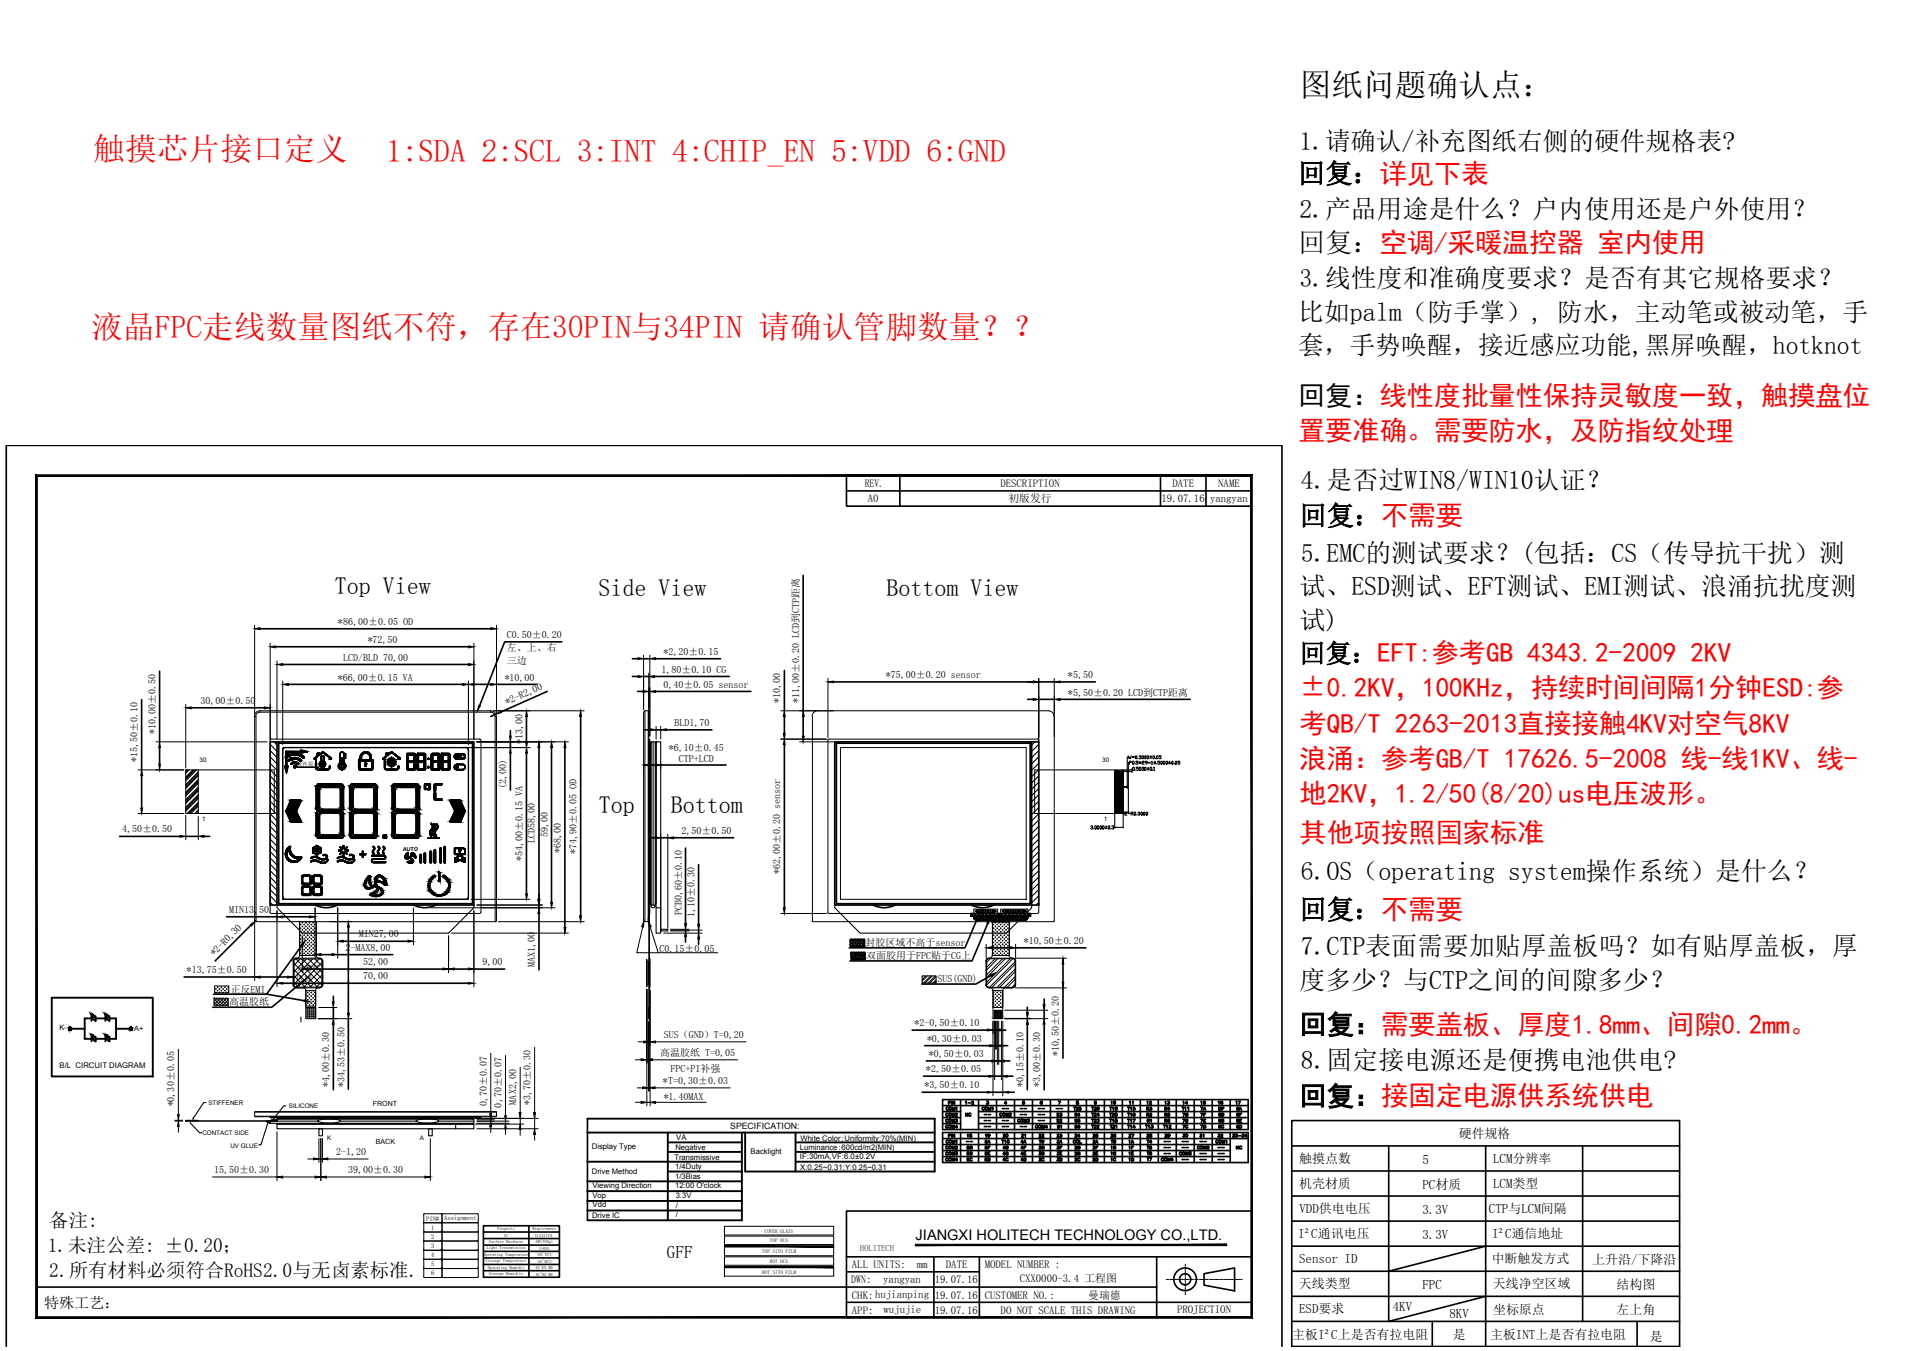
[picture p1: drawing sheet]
<svg xmlns="http://www.w3.org/2000/svg" width="297mm" height="210mm" viewBox="0 0 297 210" stroke-linecap="round" stroke-linejoin="round" font-family="sans-serif">
<defs><g id="words">
<text font-size="4.9" x="202" y="14.8">图纸问题确认点：</text>
<g font-size="4.9" fill="#f00">
<text x="14.5" y="24.8">触摸芯片接口定义</text>
<text x="60" y="25.2">1:SDA 2:SCL 3:INT 4:CHIP_EN 5:VDD 6:GND</text>
<text x="14.2" y="52.5">液晶FPC走线数量图纸不符，存在30PIN与34PIN 请确认管脚数量？？</text>
</g>
<g font-size="4.2">
<text x="201.8" y="28.4">回复：详见下表</text>
<text x="201.8" y="39.2">回复：空调/采暖温控器 室内使用</text>
<text x="201.8" y="62.9">回复：线性度批量性保持灵敏度一致，触摸盘位</text>
<text x="202" y="81.6">回复：不需要</text>
<text x="202" y="142.7">回复：不需要</text>
<text x="202" y="160.6">回复：需要盖板、厚度1.8mm、间隙0.2mm。</text>
<text x="202" y="171.7">回复：接固定电源供系统供电</text>
</g>
<g font-size="4.2" fill="#f00">
<text x="201.8" y="68.3">置要准确。需要防水，及防指纹处理</text>
<text x="202" y="108.4">±0.2KV，100KHz，持续时间间隔1分钟ESD:参</text>
<text x="202" y="113.8">考QB/T 2263-2013直接接触4KV对空气8KV</text>
<text x="202" y="119.3">浪涌：参考GB/T 17626.5-2008 线-线1KV、线-</text>
<text x="202" y="124.8">地2KV，1.2/50(8/20)us电压波形。</text>
<text x="202" y="130.9">其他项按照国家标准</text>
</g>
<g font-size="4">
<text x="202" y="23.3">1.请确认/补充图纸右侧的硬件规格表?</text>
<text x="202" y="33.8">2.产品用途是什么？户内使用还是户外使用？</text>
<text x="202" y="44.7">3.线性度和准确度要求？是否有其它规格要求？</text>
<text x="201.8" y="49.9">比如palm（防手掌）, 防水，主动笔或被动笔，手</text>
<text x="201.8" y="55">套，手势唤醒，接近感应功能,黑屏唤醒，hotknot</text>
<text x="202.2" y="75.9">4.是否过WIN8/WIN10认证？</text>
<text x="202.2" y="87.2">5.EMC的测试要求？(包括：CS（传导抗干扰）测</text>
<text x="202" y="92.4">试、ESD测试、EFT测试、EMI测试、浪涌抗扰度测</text>
<text x="202" y="97.7">试)</text>
<text x="202" y="102.9">回复：EFT:参考GB 4343.2-2009 2KV</text>
<text x="202.2" y="136.7">6.OS（operating system操作系统）是什么？</text>
<text x="202.2" y="148.4">7.CTP表面需要加贴厚盖板吗？如有贴厚盖板，厚</text>
<text x="202" y="153.6">度多少？与CTP之间的间隙多少？</text>
<text x="202.2" y="166.1">8.固定接电源还是便携电池供电?</text>
</g>
<g font-size="3.7">
<text x="52" y="92.3">Top View</text>
<text x="93" y="92.5">Side View</text>
<text x="137.8" y="92.5">Bottom View</text>
<text x="93.1" y="126.3">Top</text>
<text x="104.3" y="126.3">Bottom</text>
</g>
<g font-size="3.5">
<text x="174.6" y="172.9" transform="rotate(-90 174.6 172.9)">10</text>
<text x="174.6" y="172.9">11</text>
</g>
<g font-size="3.1">
<text x="168.6" y="173.6">T26</text>
<text x="171.4" y="173.6">T19</text>
<text x="177.4" y="173.6">R3</text>
<text x="180.3" y="173.6">R4</text>
<text x="185.9" y="173.6">7A</text>
<text x="188.4" y="173.6">DP</text>
<text x="191.2" y="173.6">6A</text>
<text x="149.2" y="174.6">NC</text>
<text x="152.4" y="178.9">5A</text>
<text x="157.7" y="178.9">4A</text>
<text x="158" y="177.8">21</text>
<text x="160.5" y="178.9">T9</text>
<text x="163.3" y="174.6">S3</text>
<text x="163.3" y="176.4">S1</text>
<text x="163.3" y="178.9">3A</text>
<text x="166.2" y="174.6">S4</text>
<text x="166.2" y="176.4">S6</text>
<text x="169" y="178.9">2A</text>
<text x="169" y="177.8">25</text>
<text x="171.8" y="178.9">T8</text>
<text x="171.8" y="177.8">26</text>
<text x="174.6" y="178.9">1A</text>
<text x="174.6" y="177.8">27</text>
<text x="177.4" y="174.6">R2</text>
<text x="177.4" y="178.9">T4</text>
<text x="180.3" y="174.6">R5</text>
<text x="183.1" y="174.6">7B</text>
<text x="185.6" y="177.8">31</text>
<text x="188.4" y="177.8">32</text>
<text x="191.2" y="176.4">6D</text>
<text x="191.2" y="179.6">NC</text>
<text x="149.6" y="180.6">5G</text>
<text x="152.4" y="180.6">5E</text>
<text x="154.9" y="180.6">4G</text>
<text x="160.5" y="180.6">3G</text>
<text x="163.3" y="180.6">3E</text>
<text x="166.2" y="180.6">2G</text>
<text x="169" y="180.6">2E</text>
<text x="171.8" y="180.6">1G</text>
<text x="177.4" y="180.6">T6</text>
</g>
<g font-size="3">
<text x="7.7" y="190.6">备注:</text>
<text x="7.5" y="194.5">1.未注公差: ±0.20；</text>
<text x="7.7" y="198.4">2.所有材料必须符合RoHS2.0与无卤素标准.</text>
</g>
<text font-size="2.7" x="103.7" y="195.5">GFF</text>
<g font-size="2.6">
<text x="154.9" y="173.6">--</text>
<text x="163.3" y="173.6">--</text>
<text x="149.2" y="178.5">--</text>
<text x="152" y="174.3">--</text>
<text x="152" y="176.4">--</text>
<text x="154.9" y="175.3">--</text>
<text x="154.9" y="176.4">--</text>
<text x="157.7" y="174.3">--</text>
<text x="160.5" y="174.3">--</text>
<text x="160.5" y="175.3">--</text>
<text x="179.9" y="178.5">--</text>
<text x="182.7" y="178.5">--</text>
<text x="182.7" y="179.6">--</text>
<text x="185.6" y="178.5">--</text>
<text x="188.4" y="179.6">--</text>
<text x="179.9" y="180.6">--</text>
<text x="185.6" y="180.6">--</text>
<text x="188.4" y="180.6">--</text>
</g>
<text font-size="2.4" x="6.8" y="203.2">特殊工艺：</text>
<text font-size="2.3" x="142.3" y="192.7">JIANGXI HOLITECH TECHNOLOGY CO.,LTD.</text>
<g font-size="2">
<text x="226.7" y="176.8">硬件规格</text>
<text x="201.9" y="180.7">触摸点数</text>
<text x="201.9" y="184.6">机壳材质</text>
<text x="221.1" y="180.8">5</text>
<text x="221.1" y="184.7">PC材质</text>
<text x="232.1" y="180.7">LCM分辨率</text>
<text x="232.1" y="184.6">LCM类型</text>
<text x="202" y="188.5">VDD供电电压</text>
<text x="221.1" y="188.6">3.3V</text>
<text x="231.4" y="188.5">CTP与LCM间隔</text>
<text x="201.8" y="192.4">I²C通讯电压</text>
<text x="201.9" y="196.3">Sensor ID</text>
<text x="221.1" y="192.5">3.3V</text>
<text x="231.9" y="196.3">中断触发方式</text>
<text x="231.9" y="192.4">I²C通信地址</text>
<text x="247.5" y="196.4">上升沿/下降沿</text>
<text x="201.9" y="200.2">天线类型</text>
<text x="216.5" y="203.7">4KV</text>
<text x="221.1" y="200.3">FPC</text>
<text x="232" y="200.2">天线净空区域</text>
<text x="251.2" y="200.3">结构图</text>
<text x="200.9" y="208">主板I²C上是否有拉电阻</text>
<text x="201.9" y="204.1">ESD要求</text>
<text x="225.3" y="204.7">8KV</text>
<text x="225.8" y="208.1">是</text>
<text x="231.6" y="208">主板INT上是否有拉电阻</text>
<text x="232.1" y="204.1">坐标原点</text>
<text x="251.2" y="204.2">左上角</text>
<text x="256.5" y="208.3">是</text>
</g>
<g font-size="1.7">
<text x="134.4" y="75.7">REV.</text>
<text x="155.5" y="75.7">DESCRIPTION</text>
<text x="182.2" y="75.7">DATE</text>
<text x="189.4" y="75.7">NAME</text>
<text x="134.9" y="78">A0</text>
<text x="156.8" y="78">初版发行</text>
<text x="180.6" y="78">19.07.16 yangyan</text>
<text x="132.4" y="197">ALL UNITS:</text>
<text x="142.5" y="197">mm</text>
<text x="147" y="197">DATE</text>
<text x="153.1" y="197">MODEL NUMBER :</text>
<text x="132.3" y="199.4">DWN:</text>
<text x="132.4" y="201.7">CHK:hujianping</text>
<text x="137.3" y="199.3">yangyan</text>
<text x="137.3" y="204">wujujie</text>
<text x="145.3" y="201.7">19.07.16</text>
<text x="145.3" y="199.4">19.07.16</text>
<text x="153.1" y="201.7">CUSTOMER NO.:</text>
<text x="158.5" y="199.2">CXX0000-3.4 工程图</text>
<text x="169.2" y="201.7">曼瑞德</text>
<text x="132.4" y="204.1">APP:</text>
<text x="145.3" y="204.1">19.07.16</text>
<text x="155.5" y="204.1">DO NOT SCALE THIS DRAWING</text>
<text x="183" y="204">PROJECTION</text>
</g>
<g font-size="1.6">
<text x="52.5" y="97.1">*86,00±0.05 OD</text>
<text x="57.2" y="99.9">*72,50</text>
<text x="78.8" y="99.2">C0.50±0.20</text>
<text x="78.8" y="101.2">左、上、右</text>
<text x="103.1" y="101.7">*2,20±0.15</text>
<text x="52.5" y="105.7">*66,00±0.15 VA</text>
<text x="53.3" y="102.6">LCD/BLD 70,00</text>
<text x="78.4" y="105.7">*10,00</text>
<text x="78.8" y="103.2">三边</text>
<text x="102.8" y="104.5">1,80±0.10 CG</text>
<text x="103.1" y="106.8">0,40±0.05 sensor</text>
<text x="137.7" y="105.3">*75,00±0.20 sensor</text>
<text x="166" y="105.3">*5,50</text>
<text x="24.2" y="114" transform="rotate(-90 24.2 114)">*10,00±0.50</text>
<text x="31.2" y="109.4">30,00±0.50</text>
<text x="78.8" y="109.5" transform="rotate(-22 78.8 109.5)">*</text>
<text x="79.5" y="109.2" transform="rotate(-24 79.5 109.2)">2-R2,00</text>
<text x="104.9" y="112.8">BLD1,70</text>
<text x="121.3" y="109.2" transform="rotate(-90 121.3 109.2)">*10,00</text>
<text x="124.2" y="109.2" transform="rotate(-90 124.2 109.2)">*11,00±0.20 LCD到CTP距离</text>
<text x="166" y="108.1">*5,50±0.20 LCD到CTP距离</text>
<text x="21.4" y="118.3" transform="rotate(-90 21.4 118.3)">*15,50±0.10</text>
<text x="81.2" y="115.6" transform="rotate(-90 81.2 115.6)">*13,00</text>
<text x="104" y="116.6">*6,10±0.45</text>
<text x="105.5" y="118.4">CTP+LCD</text>
<text x="78.7" y="122.6" transform="rotate(-90 78.7 122.6)">(2,00)</text>
<text x="19" y="129.3">4,50±0.50</text>
<text x="83.1" y="131" transform="rotate(-90 83.1 131)">LCD58,00</text>
<text x="85.1" y="130.1" transform="rotate(-90 85.1 130.1)">59,00</text>
<text x="105.9" y="129.6">2,50±0.50</text>
<text x="81.2" y="133.8" transform="rotate(-90 81.2 133.8)">*54,00±0.15 VA</text>
<text x="87.2" y="132.6" transform="rotate(-90 87.2 132.6)">*68,00</text>
<text x="89.6" y="132.7" transform="rotate(-90 89.6 132.7)">*74,90±0.05 OD</text>
<text x="121.3" y="135.7" transform="rotate(-90 121.3 135.7)">*62,00±0.20 sensor</text>
<text x="35.6" y="141.8">MIN13,50</text>
<text x="106" y="142.2" transform="rotate(-90 106 142.2)">PCB0,60±0.10</text>
<text x="108" y="142.5" transform="rotate(-90 108 142.5)">1,10±0.30</text>
<text x="33.3" y="148.6" transform="rotate(-45 33.3 148.6)">*2-R0,30</text>
<text x="53.7" y="147.7">2-MAX8,00</text>
<text x="55.8" y="145.6">MIN27,00</text>
<text x="56.4" y="149.9">52,00</text>
<text x="75" y="149.9">9,00</text>
<text x="102.5" y="147.9">C0.15±0.05</text>
<text x="134.5" y="147">封胶区域不高于sensor</text>
<text x="134.6" y="149">双面胶用于FPC贴于CG上</text>
<text x="159.1" y="146.6">*10,50±0.20</text>
<text x="29" y="151.2">*13,75±0.50</text>
<text x="35.8" y="154.2">正反EMI</text>
<text x="56.4" y="152.1">70,00</text>
<text x="83.1" y="150.3" transform="rotate(-90 83.1 150.3)">MAX1,00</text>
<text x="145.7" y="152.6">SUS(GND)</text>
<text x="35.6" y="156.2">高温胶纸</text>
<text x="103.2" y="161.3">SUS（GND）T=0,20</text>
<text x="142.2" y="159.4">*2-0,50±0.10</text>
<text x="144.1" y="161.9">*0,30±0.03</text>
<text x="102.6" y="164">高温胶纸 T=0,05</text>
<text x="104.2" y="166.5">FPC+PI补强</text>
<text x="143.9" y="166.6">*2,50±0.05</text>
<text x="144.4" y="164.2">*0,50±0.03</text>
<text x="164.6" y="164" transform="rotate(-90 164.6 164)">*10,50±0.20</text>
<text x="27.1" y="171.9" transform="rotate(-90 27.1 171.9)">*0,30±0.05</text>
<text x="51.2" y="168.9" transform="rotate(-90 51.2 168.9)">*4,00±0.30</text>
<text x="53.6" y="168.9" transform="rotate(-90 53.6 168.9)">*34,53±0.50</text>
<text x="75.6" y="171.8" transform="rotate(-90 75.6 171.8)">0,70±0.07</text>
<text x="77.9" y="172.1" transform="rotate(-90 77.9 172.1)">0,70±0.07</text>
<text x="80.2" y="171.6" transform="rotate(-90 80.2 171.6)">MAX2,00</text>
<text x="82.5" y="171.6" transform="rotate(-90 82.5 171.6)">*3,70±0.30</text>
<text x="103" y="168.4">*T=0,30±0.03</text>
<text x="103.2" y="170.8">*1.40MAX</text>
<text x="143.7" y="169.1">*3,50±0.10</text>
<text x="159.1" y="168.9" transform="rotate(-90 159.1 168.9)">*0,15±0.10</text>
<text x="161.7" y="168.9" transform="rotate(-90 161.7 168.9)">*3,00±0.30</text>
<text x="52.2" y="179.4">2-1,20</text>
<text x="33.3" y="182.3">15,50±0.30</text>
<text x="54.1" y="182.3">39,00±0.30</text>
</g>
<text font-size="1.4" x="113.5" y="175.5">SPECIFICATION:</text>
<text font-size="1.3" fill="#00ad00" x="133.6" y="194.3">HOLITECH</text>
<g font-size="1.2">
<text x="46" y="152.4">区域</text>
<text x="46.1" y="150.8">元器件</text>
<text x="9.2" y="160.1">K-</text>
<text x="20.9" y="160.1">A+</text>
<text x="9.3" y="166">B/L CIRCUIT DIAGRAM</text>
<text x="92" y="178.5">Display Type</text>
<text x="105" y="178.6">Negative</text>
<text x="105.1" y="177.1">VA</text>
<text x="116.7" y="179.4">Backlight</text>
<text x="124.3" y="178.7">Luminance:600cd/m2(MIN)</text>
<text x="124.4" y="177.2">White Color;Uniformity:70%(MIN)</text>
<text x="92" y="182.4">Drive Method</text>
<text x="92.1" y="184.6">Viewing Direction</text>
<text x="104.8" y="180.2">Transmissive</text>
<text x="104.9" y="181.7">1/4Duty</text>
<text x="104.9" y="183.1">1/3Bias</text>
<text x="104.9" y="184.6">12:00 O'clock</text>
<text x="124.3" y="180.1">IF:30mA,VF:6.0±0.2V</text>
<text x="124.4" y="181.8">X:0.25~0.31;Y:0.25~0.31</text>
<text x="92" y="189.2">Drive IC</text>
<text x="92.1" y="186.1">Vop</text>
<text x="92.1" y="187.6">Vdd</text>
<text x="105" y="186.2">3.3V</text>
<text x="105.1" y="187.7">/</text>
<text x="105.1" y="189.1">/</text>
</g>
<g font-size="1.1">
<text x="58" y="171.8">FRONT</text>
<text x="58.4" y="177.7">BACK</text>
</g>
<g font-size="1">
<text x="31" y="118.4">30</text>
<text x="171.3" y="118.4">30</text>
<text x="31.4" y="127.5">1</text>
<text x="171.6" y="127.5">1</text>
<text x="32.4" y="171.6">STIFFENER</text>
<text x="44.9" y="172.2">SILICONE</text>
<text x="31.5" y="176.4">CONTACT SIDE</text>
<text x="35.8" y="178.3">UV GLUE</text>
<text x="50.8" y="177.2">K</text>
<text x="65.2" y="177.2">A</text>
<text x="66.3" y="189.6">PIN#</text>
<text x="67" y="191">1</text>
<text x="69" y="189.6">Assignment</text>
<text x="67" y="192.5">2</text>
<text x="67" y="193.9">3</text>
<text x="67" y="195.3">4</text>
<text x="67" y="196.7">5</text>
<text x="67" y="198.1">6</text>
</g>
<g font-size=".8">
<text x="46.2" y="119">软件原点</text>
<text x="62.6" y="132.2">AUTO</text>
<text x="118.9" y="191.5">COVER GLASS</text>
<text x="118.5" y="194.7">TOP SITO FILM</text>
<text x="118.5" y="197.9">BOT SITO FILM</text>
<text x="119.7" y="193">TOP OCA</text>
<text x="119.7" y="196.2">BOT OCA</text>
</g>
<g font-size=".7">
<text x="77.3" y="191.1">Property</text>
<text x="82.8" y="191.1">Requirement</text>
<text x="75.2" y="195.1">Operating Temperature</text>
<text x="75.5" y="196.1">Storage Temperature</text>
<text x="75.6" y="194.1">Light Transmission</text>
<text x="75.8" y="197.1">Operating Humidty</text>
<text x="76" y="193.2">Surface Hardness</text>
<text x="78.3" y="192.2">IC</text>
<text x="83.1" y="192.1">ILI2117A</text>
<text x="83.2" y="197.2">45~85 RH</text>
<text x="83.3" y="196.2">-30~80℃</text>
<text x="83.3" y="195.2">-20~70℃</text>
<text x="83.3" y="193.2">6H(750g)</text>
<text x="83.7" y="194.2">≥85%</text>
<text x="76" y="198.1">Storage Humidity</text>
<text x="83.2" y="198.2">45~95 RH</text>
</g>
</g></defs>
<!-- layer: FPC -->
<g fill="none" stroke="#000" stroke-width=".16">
<path d="M28.9 119.7v6.6M29 119.6l-.2 .1M29 119.6h13.6v6.8h-13.6l-.2-.2M30.8 119.6v6.8M173.3 119.6v6.8M173.3 119.8h1.3v.1h-1.3zM174.4 119.6l.2 .1M174.5 119.6h-13.7v6.8h13.6l.2-.2M174.6 119.7v6.6M173.3 126.1h1.3v.2h-1.3zM173.3 125.9h1.3v.1h-1.3zM173.3 125.7h1.3v.1h-1.3z"/>
<path d="M173.3 125.5h1.3v.1h-1.3zM173.3 125.3h1.3v.1h-1.3zM173.3 125h1.3v.2h-1.3zM173.3 124.8h1.3v.2h-1.3zM173.3 124.6h1.3v.1h-1.3zM173.3 124.4h1.3v.1h-1.3zM173.3 124.1h1.3v.2h-1.3zM173.3 123.9h1.3v.2h-1.3zM173.3 123.7h1.3v.2h-1.3zM173.3 123.5h1.3v.1h-1.3zM173.3 123.3h1.3v.1h-1.3zM173.3 123h1.3v.2h-1.3z"/>
<path d="M173.3 121.5h1.3v1.5h-1.3zM173.3 121.3h1.3v.1h-1.3zM173.3 121.1h1.3v.1h-1.3zM173.3 120.9h1.3v.1h-1.3zM173.3 120.6h1.3v.2h-1.3zM173.3 120.4h1.3v.2h-1.3zM173.3 120.2h1.3v.1h-1.3zM173.3 120h1.3v.1h-1.3zM173.3 122.4h1.3v.1h-1.3zM173.3 122.2h1.3v.1h-1.3zM173.3 121.9h1.3v.2h-1.3zM173.3 121.7h1.3v.2h-1.3z"/>
<path d="M45.6 149.3l.2-.4h.2h3.9l.3 .4v3.7M45.6 153v.2l.4 .2M45.6 149.3v3.7M46 153.5h3.7M46.5 143.2l.1 .2M46.6 143.4v5l-.3 .4-.2 .1M47.1 153.4l.4 .3v.2M47.5 158.2l.1 .1M47.5 153.9v4.3M47.5 156.5h1.6M49.1 153.9v4.3M49.1 158.2l-.1 .1h-1.4"/>
<path d="M49.1 148.4l.1 .3 .4 .2M49.2 143.4v5M49.2 143.2l-.1 .2M49.5 153.4l-.4 .3v.2M50.2 153l-.3 .4h-.2M100.5 149.4h.3v3.5h-.3zM100.8 149.4l.1 3.5zM100.9 141.3v17zM100.9 149h.1v4.4h-.1zM151.3 142.5l.1 .2 .4 .2M151.4 141.4v1.1M151.5 141.2l-.2 .2"/>
<path d="M151.5 141.3h3.6v.6M151.6 141.5h.2v-.2h.1v.5h-.1v-.2h-.2zM151.8 143h2M152.1 141.3h.1v.5h-.1zM152.3 141.3h.1v.5h-.1zM152.6 141.3h.1v.5h-.1zM152.9 141.3h.1v.5h-.1zM153.1 141.3h.1v.5h-.1zM153.2 153l.1 .2 .4 .2M153.3 149.3v3.7M153.4 141.3h.1v.5h-.1zM153.6 141.3h.2v.5h-.2z"/>
<path d="M153.7 148.9l-.4 .2-.1 .2M153.7 148.9h3.7M153.7 153.5h3.7M153.8 142.9a.44 .44 0 0 1 .4 .5M153.9 141.3h.2v.5h-.2zM153.9 153.4l.2 .1 .2 .4M154.2 141.3h.1v.5h-.1zM154.2 148.4v.3l-.4 .2M154.3 143.4v5M154.3 158.2l.1 .1h1.4M154.3 153.9v4.3M154.4 141.3h.2v.2l.2-.1 .1 .2-.1 .1-.2-.1v.2h-.2z"/>
<path d="M154.5 157h.1v1.2h-.1zM154.7 157h.2v1.2h-.2zM154.9 157h.2v1.2h-.2zM155 141.9l.3 .2 .2-.2M155.2 157h.1v1.2h-.1zM155.4 157h.1v1.2h-.1zM155.6 157h.1v1.2h-.1zM155.7 141.5h.3v-.2h.1v.5h-.1v-.2h-.3zM155.9 153.9v4.3M155.9 158.2l-.1 .1M156.2 141.3h.1v.5h-.1zM156.3 153.4l-.4 .3v.2"/>
<path d="M156.5 141.3h.1v.5h-.1zM156.8 141.3h.1v.5h-.1zM156.8 148.4l.1 .3 .4 .2M156.9 143.4v5M157 141.3h.1v.5h-.1zM157.3 141.3h.1v.5h-.1zM157.3 142.9a.44 .44 0 0 0-.5 .5M157.3 143h2M157.4 148.9h.2l.3 .4v3.7M157.5 141.3h.1v.5h-.1zM157.8 141.3h.1v.5h-.1zM157.9 153l-.3 .4h-.2"/>
<path d="M158 141.3h.2v.5h-.2zM158.3 141.3h.2v.5h-.2zM158.6 141.3h.1v.5h-.1zM158.8 141.3h.2v.5h-.2zM159.1 141.3h.1v.2l.2-.1 .2 .2-.2 .1-.2-.1v.2h-.1zM159.6 141.2l.2 .2v1.1M159.6 141.3h-4.1v.6M159.8 142.5l-.1 .2-.4 .2M28.9 174.1h1.9h-1.9zM28.9 174.1l13.7 .1zM30.2 174.2h.1"/>
</g>
<!-- layer: FPC Stiffener -->
<g fill="none" stroke="#000" stroke-width=".16">
<path d="M47.5 156.7h.3M47.5 157.1h.3M47.5 157.4h.3M47.5 157.7h.3M47.5 158h.3M47.8 156.5v.2h.2M47.8 156.8v.3h.2M47.8 157.2v.2h.2M47.8 157.5v.2h.2M47.8 157.8v.2h.2M47.8 158.1v.2M48.1 156.5v.2h.3"/>
<path d="M48.1 156.8v.3h.3M48.1 157.2v.2h.3M48.1 157.5v.2h.3M48.1 157.8v.2h.3M48.1 158.1v.2M48.5 156.5v.2h.2M48.5 156.8v.3h.2M48.5 157.2v.2h.2M48.5 157.5v.2h.2M48.5 157.8v.2h.2M48.5 158.1v.2M48.8 156.5v.2h.2"/>
<path d="M48.8 156.8v.3h.2M48.8 157.2v.2h.2M48.8 157.5v.2h.2M48.8 157.8v.2h.2M48.8 158.1v.2M49.1 156.7h.1M49.1 157.1h.1M49.1 157.4h.1M49.1 157.7h.1M49.1 158h.1M49.1 156.5v.2M49.1 156.8v.3"/>
<path d="M49.1 157.2v.2M49.1 157.5v.2M49.1 157.8v.2M49.1 158.1v.2M100.8 156.5h.1v1.8h-.1zM143.3 151.6h2.2v1.1h-2.2zM143.4 151.6l-.1 .1M143.9 151.6l-.6 .6M144.1 151.6l-.8 .8M144.7 151.6l-1.1 1.1M144.9 151.6l-1.1 1.1M145.4 151.6l-1.1 1.1"/>
<path d="M145.5 151.8l-1 .9M145.5 152.2l-.5 .5M145.5 152.5l-.2 .2M153.3 153l.2 .3 .2 .1M153.7 149l-.3 .1-.1 .2M153.7 149h3.7l-4 4v-3.7M153.7 153.4h3.7M153.9 149l-.5 .5M154.7 149l-1.3 1.3M155.1 149l-1.7 1.7M155.8 149l-2.4 2.5M156.3 149l-2.9 2.9"/>
<path d="M157 149l-3.6 3.6M157.4 149h.2l.2 .3v3.7M157.8 151l-2.4 2.4M157.8 151.8l-1.7 1.6M157.8 153l-.1 .2-.3 .2M157.8 150.6l-2.8 2.8M157.8 149.8l-3.6 3.6M157.8 152.2l-1.3 1.2M157.8 152.9l-.5 .5M157.8 149.4l-4 4"/>
</g>
<!-- layer: Cover Lens -->
<g fill="none" stroke="#000" stroke-width=".16">
<path d="M40.4 110.4a.87 .87 0 0 0-.9 .9M40.4 110.6a.66 .66 0 0 0-.6 .7M40.4 110.4h35.9M40.4 110.6h35.9M40.4 110.4v.2M43.9 116.1h28.9v23.6h-28.9zM76.3 110.4a.87 .87 0 0 1 .8 .9M76.3 110.6a.66 .66 0 0 1 .6 .7M76.3 110.4v.2M100.2 110.4l.6 .1v32.6v.1l-.8-.1v-32.5zM100.2 110.4v32.8M100.8 110.4v32.8"/>
<path d="M126.3 111.3v31.8M130.6 116.1h28.9v23.6h-28.9zM163.8 111.3a.87 .87 0 0 0-.8-.9h-35.9a.87 .87 0 0 0-.9 .9M163.9 111.3v31.8M39.5 143.1l.2 .1M39.6 143.1v-31.8h.2v31.9M39.7 143.2h37.3M77.2 143.1v-31.8h-.2v31.9M77.2 143.1l-.2 .1M126.2 143.1l.2 .1M126.4 143.2h37.3M163.9 143.1l-.2 .1"/>
<path d="M39.6 172.8h37.6M39.6 173.4h37.6M39.6 172.7h37.5l.1 .7-.1 .1h-37.5zM112.6 190.5h17v1.4h-17z"/>
</g>
<!-- layer: Sensor -->
<g fill="none" stroke="#000" stroke-width=".16">
<path d="M42 115v26.7M42.2 114.8l-.2 .2M42.2 114.8h32.3M74.5 114.8l.3 .2M74.8 115v26.7M100.8 114.8h.2v27.1h-.2zM128.7 115v26.7M128.9 114.8l-.2 .2M128.9 114.8h32.3M161.2 114.8l.3 .2M161.5 115v26.7M42 141.7l.2 .2h32.3l.3-.2"/>
<path d="M128.7 141.7l.2 .2h32.3M161.5 141.7l-.3 .2M42 173.5h32.8v.2h-32.8zM112.6 193.6h17v1.5h-17zM112.6 196.8h17v1.5h-17z"/>
</g>
<!-- layer: Mylar -->
<g fill="none" stroke="#000" stroke-width=".16">
<path d="M33.3 155.1h2.2v1.1h-2.2zM33.3 156.2h.1M33.3 155.1h.1M33.3 155.7l.5 .5M33.3 155.2l1 1M33.7 155.1l1.1 1.1M33.8 155.1l-.5 .5M34.2 155.1l1.1 1.1M34.2 155.1l-.9 1M34.7 155.1l.8 .8M34.8 155.1l-1.1 1.1M35.1 155.1l.4 .3-.9 .8"/>
<path d="M35.2 155.1l-1 1.1M35.5 155.9l-.4 .3M45.7 153v.2l.3 .1M45.7 152.6l.7 .8M45.7 151.7l1.7 1.7M45.7 150.7l2.7 2.7M45.7 149.3v3.7M45.7 149.7l3.7 3.7M46 149h-.2l-.1 .3M46 153.4h3.7M46 149h3.9l.1 .3v3.7M46 149l4 4.1"/>
<path d="M46.7 149l-1 1M47 149l3 3M47.6 149l-1.9 1.9M48 149l2 2.1M48.6 149l-2.9 2.9M48.9 149l1.1 1.1M49.6 149l-3.9 3.9M50 152.5l-.8 .9M50 153l-.1 .3h-.2M50 149.5l-3.7 3.9M50 150.5l-2.8 2.9M50 151.5l-1.8 1.9"/>
<path d="M100.5 153.3v-4.2v4.2"/>
</g>
<!-- layer: Dim -->
<g fill="none" stroke="#000" stroke-width=".16">
<path d="M39.6 97.1v13.8M42 99.9v14.9M73.7 99.9v14.9M77.2 97.1v13.8M21.5 119.6h7.1M24.3 115.3h17.2M28.9 109.5v9.8M43.1 102.7v12.1M43.9 105.8v9.9M72.8 105.8v9.9M72.8 116.1h9.6M74.1 115.3h14.2"/>
<path d="M76.8 110.4h14M100 101.8v8.4M100 118.6v.8M100.8 104.6v9.8M101 101.8v12.6M102 112.8v2M102.7 112.8v2M102.7 118.6v.8M121.4 110.4h8.1M121.4 114.8h7M124.3 115.3h5.2M128.7 105.4v9.2"/>
<path d="M161.5 105.4v9.9M163.9 105.4v9.1M21.5 126.4h7.1M28.9 126.7v3.8M30.8 126.9v3.6M73.2 139.7h9.2M102.7 129.6v15M103.8 129.6v14.6M39.6 143.3v9M43.1 141.5v11.8M45.6 151.6v.7M47 145.4v5.7"/>
<path d="M49 141v7.9M49.4 158.3h5.3M49.5 156.5h2.9M51.2 143.2h3.5M52.5 141v7.9M64.3 141v5.8M66.9 141h19.4M69.7 145.4v5.7M70.2 145h18.1M73.7 141.5v11.8M74.1 140.6h10.2M77.5 143.2h13.3"/>
<path d="M99.9 144l-.9 4h12.5M100.5 153.7v11.5v-11.5M100.5 153.7v18.1M100.8 158.7v10.8M100.9 153.8v15.7M101 153.8v18M101 144l1.3 4M103.2 145h5.9M104.2 144.5h4.9M104.2 144.4h2.9M104.2 144.6h2.9M121.4 141.9h7"/>
<path d="M153.3 146.7v2.2M154.3 158.7v11.6M154.6 158.7v9.1M154.7 158.7v4.3M154.9 158.7v4.3M155 158.7v6.7M155.2 158.7v6.7M155.7 158.7v9.1M155.9 158.7v11.6M156.2 158.3h6.7M156.2 158.2h4M156.2 157h6.7"/>
<path d="M157.8 148.9h8M157.8 153.5h8M157.9 146.7v2.2M27.2 174.2h1.2M27.2 174.1h1.2M27.7 163v10.2M27.7 174.1v.1M27.7 175v.9M43.1 175.8v7.6M49.6 176.9v3.7M49.9 176.9v6.5M50.1 176.9v3.7"/>
<path d="M66.9 176.9v6.5M73.9 174.7h7.5M73.9 173.8h9.8M74.1 174.2h5M74.1 173.9h2.7M74.1 174.5h5M74.1 175.4h9.6M76.3 163.6v9.4M76.3 173.9v.3M76.3 175.1v.9M78.6 164v9.3M78.6 174.2v.3"/>
<path d="M78.6 175.4v.9M80.9 165.8v7.1M80.9 173.8v.9M80.9 175.5v.9M83.1 162.7v10.2M83.1 173.8v1.6M83.1 176.3v.9M98.8 164.7h.9M98.8 171.3h.9M99.1 169h.8M99.2 161.9h.9M100.5 164.7h.1"/>
<path d="M100.5 171.3h.5M100.8 169h.1M100.9 161.9h.1M101.4 164.7h13.2M101.8 169h11.7M101.9 161.9h14.1M101.9 171.3h7.9M33 182.9h10.1M43.9 182.9h5.1M47.8 180.1h.9M49.6 180.1h.5M50.7 182.9h15.3"/>
<path d="M51 180.1h6.2M65.8 189.8l.2 .2M65.8 191.2l.2 .2-.2 .1M65.8 192.7l.2 .1M65.8 194.1l.2 .1-.2 .2M65.8 195.5l.2 .2M65.8 196.9l.2 .1-.2 .2M65.8 198.3l.2 .2h2.5M65.9 188.7v1.2M65.9 190.1v1.1M65.9 191.5v1.2M65.9 193v1.1"/>
<path d="M65.9 194.4v1.1M65.9 195.8v1.1M65.9 197.2v1.2M66 188.5l-.2 .2M66 190l-.2 .1M66 192.8l-.2 .2M66 195.7l-.2 .1M66 190h2.5M66 191.4h2.5M66 192.8h2.5M66 194.3h2.5M66 195.7h2.5"/>
<path d="M66 197.1h2.5M66 188.6h2.5M68.5 188.5l.2 .2 .1-.2M68.5 190l.2-.2 .1 .2-.1 .1zM68.5 191.4l.2-.2 .1 .2-.1 .1zM68.5 192.8l.2-.1 .1 .1-.1 .2zM68.5 194.2l.2-.1 .1 .1-.1 .2zM68.5 195.7l.2-.2 .1 .2-.1 .1zM68.5 197l.2-.1 .1 .1-.1 .2zM68.5 198.5l.2-.2 .1 .2h5.4M68.7 188.7v1.2M68.7 190.1v1.1"/>
<path d="M68.7 191.5v1.2M68.7 193v1.1M68.7 194.4v1.1M68.7 195.8v1.1M68.7 197.2v1.2M68.8 188.6h5.4M68.8 190h5.4M68.8 191.4h5.4M68.8 192.8h5.4M68.8 194.3h5.4M68.8 195.7h5.4M68.8 197.1h5.4"/>
<path d="M74.2 188.5l.1 .2v1.2M74.3 189.8l-.1 .2 .1 .1v1.1M74.3 191.2l-.1 .2 .1 .1v1.2M74.3 192.7l-.1 .1 .1 .2v1.1M74.3 194.1l-.1 .1 .1 .2v1.1M74.3 195.5l-.1 .2 .1 .1v1.1M74.3 196.9l-.1 .1 .1 .2v1.2M74.3 198.3l-.1 .2"/>
</g>
<g fill="none" stroke="#000" stroke-width=".25">
<path d="M180.4 73.9v4.7M187.5 73.9v4.7M40.4 97.7h35.9M87.3 99.7h-8.9l-3.9 9.9M124.8 89.4v21M22 108.7v10.9M24.8 104.3v11M24.8 116.1v2.6M29.7 110h11.4M42.8 100.5h30M43.3 115.5h30.1v24.9h-30.1zM43.9 103.2h28.9"/>
<path d="M44.8 106.3h27.1M73.7 106.3h2.6M77.1 110.9l-.8 .4M77.2 106.3h6.2M79.3 113.5v.9M79.3 115.3v.8M79.3 117v5.8M81.8 111.3v4M81.8 117v21.9M83.8 116.1v23.6M85 107.4l-7.1 3.2M85.7 116.1v24.1"/>
<path d="M87.8 116.1v28M90.3 111.3v31M98.3 105.1h.9M98.3 102.3h.9M99.1 107.4h.8M100 105.1h.8M100 102.3h1M100.2 113.4h.9M100.8 107.4h.2M100.9 118.9h1M101.7 105.1h11.7M101.9 107.4h14.8"/>
<path d="M101.9 102.3h10.1M102 113.4h.7M102.7 118.9h10.2M103.6 113.4h7.1M121.9 104.2v6.2M121.9 111.3v2.6M121.9 115.7v25.3M124.8 111.3v3.1M129.5 105.9h31.1M130 115.5h30.1v24.9h-30.1zM159.7 108.7h.9M161.5 105.9h2.4"/>
<path d="M161.5 108.7h2.4M164.8 105.9h5.5M164.8 108.7h20.2M18.6 129.9h9.4M22 120.5v5M28.9 129.9h1.9M31.7 129.9h.9M101 130.2h.9M102.7 130.2h1.1M104.7 130.2h9.3M106.6 131.8v11.7M108.6 134.4v9.2"/>
<path d="M28.6 151.8h11M35.2 142.4h7.9M39 143.7l-5.6 5.6M39.7 143.1l-.1 .1M40.4 151.8h4.3M41.4 154.5l5.9 1M43.9 152.8h28.9M43.9 142.4h4.2M46.9 146.9l-5.5 7.6h-8.2M47 152.6l-4.8 3.9h-9.1M47.9 150.6h21M49.9 148.3h1.7"/>
<path d="M51.8 154.8v.8M51.8 156.5v1.8M51.8 159.2v10.1M52.5 148.3h8.5M53.3 146.2h10.1M54.1 144v13.4M54.1 158.3v10.9M70.6 150.6h2.2M73.7 150.6h4.7M83.8 140.6v.4M83.8 141.9v8.8M106.6 144.4v.2"/>
<path d="M106.6 145.5v.9M108.6 144.5v.5M108.6 145.9v.8M151.8 142.9l-1.8 4.4h-18M153.5 143.5l-2.4 5.8h-19M154 151.6l-2.3 1.3h-8.4M154.1 147.3h2.9M157.9 147.3h10.9M159.7 156.5v.8M159.7 158.2v.1M159.7 159.2v10.1M162.3 155.2v.9"/>
<path d="M162.3 157v1.3M162.3 159.2v10.1M165.2 149.8v2.8M165.2 153.5v10.9M91.3 173.8v15.8M141.8 160h11.7M143.3 169.7h10.2M143.6 167.2h10.1M143.7 162.5h10.1M144 164.8h10.1M146.5 176h47.5v4.6h-47.5zM146.5 170.8h47.5v4.7h-47.5z"/>
<path d="M146.5 171.8h47.5M146.5 172.7h2.8M146.5 173.6h2.8M146.5 174.6h2.8M146.5 176.9h47.5M146.5 177.8h44.7M146.5 178.8h44.7M146.5 179.7h44.7M147.3 174.9a.2 .2 0 0 0-.3 0 .2 .2 0 0 0 0 .3 .2 .2 0 0 0 .3 0M147.4 173a.2 .2 0 0 0-.3 0 .2 .2 0 0 0 0 .3 .2 .2 0 0 0 .3 0M147.4 174a.2 .2 0 0 0-.3 0 .2 .2 0 0 0 0 .2 .2 .2 0 0 0 .3 0M147.4 178.2a.2 .2 0 0 0-.3 0 .2 .2 0 0 0 0 .2 .2 .2 0 0 0 .3 0"/>
<path d="M147.4 179.1a.2 .2 0 0 0-.3 0 .2 .2 0 0 0 0 .3 .2 .2 0 0 0 .3 0M147.4 172.1a.2 .2 0 0 0-.3 0 .2 .2 0 0 0 0 .3 .2 .2 0 0 0 .3 0M147.4 177.2a.2 .2 0 0 0-.3 0 .2 .2 0 0 0 0 .3 .2 .2 0 0 0 .3 0M147.4 171.3h.3v-.2h-.3v.5M147.4 176.4h.3v-.2h-.3v.5M147.9 171.1v.5M147.9 176.2v.5M148 175.3v-.5l.2 .5 .1-.5v.5M148 173.4v-.4l.2 .4 .1-.4v.4M148 174.4v-.5l.2 .5 .1-.5v.5M148 178.5v-.4l.2 .4 .1-.4v.4M148 179.4v-.4l.2 .4 .1-.4v.4"/>
<path d="M148 172.5v-.5l.2 .5 .2-.5v.5M148 177.6v-.4l.2 .4 .2-.4v.4M148.4 171.1v.5l-.3-.5v.5M148.4 176.2v.5l-.3-.5v.5M149.3 170.8v4.7M149.3 176v4.6M152.1 172.7h41.9M152.1 173.6h41.9M152.1 174.6h41.9M152.1 170.8v4.7M152.1 176v4.6M153.4 171.1h.2l-.1 .2h.1a.17 .17 0 0 1 0 .2 .17 .17 0 0 1-.3 0"/>
<path d="M154.3 160h.3M154.3 169.7h1.6M154.6 167.2h1.1M154.7 162.5h.2M154.9 170.8v4.7M154.9 176v4.6M155 164.8h.2M155.4 160h.9M155.7 162.5h.9M156.1 164.8h.9M156.5 167.2h.9M156.8 169.7h.8"/>
<path d="M157.7 170.8v4.7M157.7 176v4.6M159.2 179.9a.24 .24 0 0 1 .3 .2 .24 .24 0 0 1-.3 .3zM159.2 171.1h-.2v.2a.18 .18 0 0 1 .2 0 .18 .18 0 0 1 0 .2 .18 .18 0 0 1-.2 0h-.1M160.5 170.8v4.7M160.5 176v4.6M162 171.1a.2 .2 0 0 0-.3 .2 .2 .2 0 0 0 .3 .2v-.2l-.3 .1M163.3 170.8v4.7M163.3 176v4.6M166.1 170.8v4.7M166.1 176v4.6M168.9 170.8v4.7"/>
<path d="M168.9 176v4.6M171.7 170.8v4.7M171.7 176v4.6M174.5 170.8v4.7M174.5 176v4.6M175.9 179.9l.3 .1-.1 .4h-.2zM176.1 173.9h.3l-.2 .5M177.2 170.8v4.7M177.2 176v4.6M180 170.8v4.7M180 176v4.6M182.8 170.8v4.7"/>
<path d="M182.8 176v4.6M185.6 170.8v4.7M185.6 176v4.6M188.4 170.8v4.7M188.4 176v4.6M189.7 174.9v-.1a.21 .21 0 0 0-.3 .2 .21 .21 0 0 0 .3 .2v-.1v-.1l-.3 .1M191.2 170.8v4.7M191.2 176v4.6M192.1 176.2h.2l-.1 .2a.16 .16 0 0 1 .1 .2 .16 .16 0 0 1-.1 .1l-.2-.1M192.5 174.9v-.1a.21 .21 0 0 0-.3 .2 .21 .21 0 0 0 .2 .2l.1-.1-.1-.1-.2 .1M192.7 174.8h.1a.24 .24 0 0 1 .2 .3 .24 .24 0 0 1-.2 .2h-.1zM200.8 178h60.3"/>
<path d="M200.8 174.1h60.3v35.1h-60.3zM215.9 178v27.3l15-3.9M230.9 178v31.2M246 178v27.3M75.1 190.4h11.9v8h-11.9zM75.1 197.4h11.9M75.1 196.5h11.9M75.1 195.4h11.9M75.1 194.4h11.9M75.1 193.4h11.9M75.1 192.4h11.9M75.1 191.4h11.9"/>
<path d="M82.2 190.4v8M147.3 180a.2 .2 0 0 0-.3 0 .2 .2 0 0 0 0 .3 .2 .2 0 0 0 .3 0M148 180.4v-.5l.2 .5 .1-.5v.5M148.8 180.2h-.3l.2-.3v.5M200.8 185.8h60.3M200.8 189.7h60.3M200.8 193.6h60.3M200.8 197.5h60.3M200.8 181.9h60.3M230.9 193.6l-15 3.9M200.8 205.3h60.3M200.8 201.4h60.3"/>
<path d="M222.6 205.3v3.9M254.5 205.3v3.9"/>
<circle cx="147.6" cy="175" r=".2"/>
<circle cx="147.7" cy="173.2" r=".21"/>
<circle cx="147.7" cy="178.3" r=".21"/>
<circle cx="147.7" cy="179.2" r=".23"/>
<circle cx="147.7" cy="174.1" r=".21"/>
<circle cx="147.7" cy="172.2" r=".21"/>
<circle cx="147.7" cy="177.3" r=".21"/>
<circle cx="147.6" cy="180.1" r=".22"/>
</g>
<g fill="#000" stroke="#000" stroke-width=".16">
<path d="M39.6 97.7l.8-.2v.3zM76.3 97.5l.9 .2-.9 .1zM24.7 118.7h.2l-.1 .9zM24.8 115.3l.1 .8h-.2zM28.9 110l.8-.2v.3zM41.1 109.8l.9 .2-.9 .1zM42 100.5l.8-.1v.3zM43.1 103.2l.8-.1v.3zM43.9 106.3l.9-.1v.3zM71.9 106.2l.9 .1-.9 .2zM72.8 100.4l.9 .1-.9 .2zM72.8 103.1l.9 .1-.9 .2z"/>
<path d="M72.8 106.3l.9-.1v.3zM74.4 109.6l.3 .1-.5 .7zM76.3 106.2l.9 .1-.9 .2zM77.1 110.9l.8-.4v.2zM79.2 114.4h.3l-.2 .9zM79.3 116.1l.2 .9h-.3zM81.8 116.1l.2 .9h-.3zM81.7 115.3h.3l-.2 .8zM81.8 110.4l.2 .9h-.3zM83.8 115.3l.1 .8h-.3zM85.7 115.3l.2 .8h-.3zM87.8 115.3l.2 .8h-.3z"/>
<path d="M90.3 110.4l.1 .9h-.3zM99.2 105l.8 .1-.8 .2zM99.2 102.2l.8 .1-.8 .2zM99.9 107.3l.9 .1-.9 .2zM100 118.9l.9-.2v.3zM101.1 113.2l.9 .2-.9 .1zM100.8 105.1l.9-.1v.3zM101.9 118.7l.8 .2-.8 .1zM101 107.4l.9-.1v.3zM101 102.3l.9-.1v.3zM102.7 113.4l.9-.2v.3zM121.9 114.8l.1 .9h-.2z"/>
<path d="M121.8 113.9h.2l-.1 .9zM121.9 110.4l.1 .9h-.2zM124.7 114.4h.3l-.2 .9zM124.8 110.4l.2 .9h-.3zM128.7 105.9l.8-.1v.3zM160.6 105.8l.9 .1-.9 .2zM160.6 108.5l.9 .2-.9 .1zM163.9 105.9l.9-.1v.3zM163.9 108.7l.9-.2v.3zM175.4 119.8v.1zM175.9 119.8v.1zM175.9 119.5v.1z"/>
<path d="M21.9 125.5h.3l-.2 .9zM22 119.6l.2 .9h-.3zM28 129.8l.9 .1-.9 .2zM30.8 129.9l.9-.1v.3zM81.7 138.9h.3l-.2 .8zM83.6 139.7h.3l-.1 .9zM101.9 130l.8 .2-.8 .1zM103.8 130.2l.9-.2v.3zM173.3 128.6h.1zM174.5 128.6h.1zM174.6 126.4h.1zM175.2 122.3v.1z"/>
<path d="M175.2 122.1v.1zM175.4 126.1v.1zM38.9 143.7l.7-.5-.5 .7zM39.6 151.8l.8-.1v.3zM43.1 152.8l.8-.2v.3zM43.1 142.4l.8-.1v.3zM44.7 151.7l.9 .1-.9 .2zM46.8 146.8l.6-.6-.4 .8zM46.9 152.5l.8-.5-.6 .7zM47.3 155.3l.8 .3h-.9zM47 150.6l.9-.2v.3zM48.1 142.3l.9 .1-.9 .2z"/>
<path d="M49 148.3l.9-.1v.2zM51.6 148.2l.9 .1-.9 .1zM51.6 155.6h.3l-.1 .9zM51.8 158.3l.1 .9h-.3zM52.5 146.2l.8-.1v.3zM54.1 143.2l.2 .8h-.3zM54 157.4h.3l-.2 .9zM63.4 146.1l.9 .1-.9 .2zM68.9 150.4l.8 .2-.8 .1zM69.7 150.6l.9-.2v.3zM72.8 152.6l.9 .2-.9 .1zM72.8 150.4l.9 .2-.9 .1z"/>
<path d="M83.8 141l.1 .9h-.3zM85.6 140.2h.3l-.2 .8zM87.7 144.1h.3l-.2 .9zM90.1 142.3h.3l-.1 .9zM100.1 143.2l-.1 .8h-.3zM100.8 143.2l.4 .8h-.3zM106.6 144.6l.1 .9h-.3zM106.4 143.5h.3l-.1 .9zM108.6 145l.2 .9h-.3zM108.5 143.6h.3l-.2 .9zM121.8 141h.2l-.1 .9zM152.2 142.1l-.2 .8-.3-.1z"/>
<path d="M153.9 142.6l-.2 .9-.3-.1zM153.5 159.9l.8 .1-.8 .2zM153.9 151.5l.9-.3-.7 .5zM153.3 147.3l.8-.2v.3zM154.6 160l.8-.1v.3zM157 147.1l.9 .2-.9 .1zM159.6 157.3h.3l-.2 .9zM159.7 158.3l.2 .9h-.3zM162.1 156.1h.3l-.1 .9zM162.3 158.3l.1 .9h-.3zM165.2 148.9l.2 .9h-.3zM165.1 152.6h.3l-.2 .9z"/>
<path d="M27.7 174.2l.2 .8h-.3zM27.6 173.2h.3l-.2 .9zM48.7 179.9l.9 .2-.9 .1zM50.1 180.1l.9-.2v.3zM76.3 174.2l.1 .9h-.3zM76.1 173h.3l-.1 .9zM78.6 174.5l.1 .9h-.3zM78.4 173.3h.3l-.1 .9zM80.9 174.7l.1 .8h-.3zM80.7 172.9h.3l-.1 .9zM83.1 175.4l.1 .9h-.3zM82.9 172.9h.3l-.1 .9z"/>
<path d="M99.7 164.5l.8 .2-.8 .1zM99.7 171.1l.8 .2-.8 .1zM99.9 168.9l.9 .1-.9 .1zM100.1 161.7l.8 .2-.8 .1zM100.5 164.7l.9-.2v.3zM100.9 169l.9-.1v.2zM101 161.9l.9-.2v.3zM101 171.3l.9-.2v.3zM153.5 169.6l.8 .1-.8 .1zM153.7 167.1l.9 .1-.9 .2zM153.8 162.3l.9 .2-.9 .1zM154.1 164.7l.9 .1-.9 .2z"/>
<path d="M154.9 162.5l.8-.2v.3zM155.2 164.8l.9-.1v.3zM155.7 167.2l.8-.1v.3zM155.9 169.7l.9-.1v.2zM43.1 182.9l.8-.2v.3zM49 182.7l.9 .2-.9 .1zM49.9 182.9l.8-.2v.3zM66 182.7l.9 .2-.9 .1z"/>
</g>
<!-- layer: Adhesive -->
<g fill="none" stroke="#000" stroke-width=".25">
<path d="M100.8 142.3l.1 .9zM132.3 148l.2 .2M132.3 148.4l.4 .4M132.3 148h2.2v1h-2.2zM132.3 148h.1M132.4 148.9l.2 .1M132.7 148l.4 .4M132.7 148l-.4 .4M132.8 148.5l.5 .5M133.1 148l-.8 .8M133.2 148.1l.5 .5M133.4 148.7l.4 .3"/>
<path d="M133.4 148h.1M133.5 148l-1.1 1M133.8 148.3l.5 .5M133.9 148l.2 .2M133.9 148l-1.1 1M134 148.9l.2 .1M134.2 148l.3 .2-.9 .8M134.3 148l-1.1 1M134.4 148.5l.1 .1-.5 .4M134.5 149h-.1M151.3 142.5l.1 .2 .4 .2M151.4 142.5l.2-.2 .3 .3"/>
<path d="M151.6 142.8l.2 .2M151.8 143h2M151.9 142.3l-.5 .5M152.1 142.4l.4 .5M152.2 142.9l.1 .1M152.4 142.3l-.7 .6M152.7 142.6l.3 .4M153 142.5l-.3-.2-.7 .7M153.2 142.8l.3 .2M153.5 142.3l-.7 .7M153.5 142.6l-.4-.3-.7 .7M153.6 142.4l.5 .5"/>
<path d="M153.8 142.9l.4 .3M153.8 142.9v.1M153.9 142.3l-.7 .7M154.2 142.6l.5 .5M154.4 143.2h.1M154.5 142.5l-.2-.2-.7 .7M154.8 142.8l.4 .4M155.1 142.3l-.9 .9M155.1 142.6l-.4-.3-.7 .7M155.2 142.4l.5 .5M155.4 142.9l.2 .3M155.5 142.3l-.9 .9"/>
<path d="M155.8 142.6l.5 .5M156 143.2h.1M156.1 142.5l-.2-.2-1 .9M156.4 142.8l.4 .4M156.7 142.3l-1 .9M156.7 142.6l-.4-.3-.9 .9M156.8 142.4l.5 .5M157 143.2h-2.8M157.1 142.3l-1 .9M157.3 142.9l-.4 .3M157.4 142.6l.4 .4M157.6 142.5l-.2-.2-.9 .9"/>
<path d="M157.8 142.3l-.7 .8-.1-.2M157.9 142.3l.3 .3M157.9 142.8l.3 .2M158.2 142.3l-.7 .7M158.3 142.4l.5 .5M158.5 142.9v.1M158.6 142.3l-.7 .7M158.9 142.6l.4 .4h-2M159.2 142.5l-.2-.2-.7 .7M159.5 142.8l.1 .1M159.7 142.8l-.1 .1M159.8 142.5v-.2h-8.4v.2"/>
<path d="M159.8 142.6l-.4-.3-.7 .7M159.8 142.3l-.7 .7M159.8 142.5l-.3 .4h-.2"/>
</g>
<!-- layer: Sealant -->
<g fill="none" stroke="#000" stroke-width=".25">
<path d="M132.2 146h2.2v1.1h-2.2zM132.2 146.8l.3 .3M132.2 146.3l.7 .8M132.3 146l1.1 1.1M132.5 146l-.3 .2M132.8 146l1.1 1.1M132.9 146l-.7 .7M133.3 146l1.1 1-.1 .1M133.4 146l-1.1 1.1M133.8 146l.6 .5-.6 .6M133.9 146l-1.1 1.1M134.3 146h.1l-1.1 1.1"/>
<path d="M150.9 141.9h9.3v.5h-9.3zM151.1 141.9l-.2 .2M151.4 141.9l.4 .5 .5-.5M151.7 141.9l-.4 .5-.4-.4M152 141.9l.4 .5 .5-.5M152.6 141.9l.4 .5 .5-.5M153.2 141.9l.4 .5 .5-.5M153.8 141.9l.4 .5 .4-.5M154.3 141.9l.5 .5M154.9 141.9l.5 .5M155.2 141.9l-.4 .5M155.5 141.9l.5 .5"/>
<path d="M155.8 141.9l-.4 .5M156.1 141.9l.4 .5M156.4 141.9l-.4 .5M156.7 141.9l.4 .5 .5-.5M157 141.9l-.4 .5M157.3 141.9l.4 .5 .5-.5M157.9 141.9l.4 .5 .5-.5M158.5 141.9l.4 .5 .5-.5M159 141.9l.5 .5 .4-.5M159.6 141.9l.5 .5 .1-.1"/>
</g>
<!-- layer: EMI -->
<g fill="none" stroke="#000" stroke-width=".16">
<path d="M33.4 153.2h2.2v1h-2.2zM33.5 154.2h.1M33.5 153.7h.1M33.6 153.6v.1M33.6 154.1v.1M33.8 153.9h.1M33.8 153.4h.1M33.8 153.3v.1M33.8 153.9v.1M34 154.2h.2M34 153.7h.2M34.1 153.6v.1"/>
<path d="M34.1 154.1v.1M34.3 153.9h.2M34.3 153.4h.2M34.4 153.3v.1M34.4 153.9v.1M34.6 154.2h.2M34.6 153.7h.2M34.7 153.6v.1M34.7 154.1v.1M34.9 153.9h.1M34.9 153.4h.1M35 153.3v.1"/>
<path d="M35 153.9v.1M35.2 154.2h.1M35.2 153.7h.1M35.2 153.6v.1M35.2 154.1v.1M35.4 153.9h.2M35.4 153.4h.2M35.5 153.3v.1M35.5 153.9v.1M46.5 143.2l.1 .2M46.5 143.2h2.7M46.6 143.4v5h2.6v-5"/>
<path d="M46.7 143.7h.1M46.7 144.2h.1M46.7 144.8h.1M46.7 145.3h.1M46.7 145.9h.1M46.7 146.4h.1M46.7 147h.1M46.7 147.6h.1M46.7 148.1h.1M46.7 143.6v.1M46.7 144.1v.2M46.7 144.7v.2"/>
<path d="M46.7 145.2v.2M46.7 145.8v.2M46.7 146.4v.1M46.7 146.9v.2M46.7 147.5v.1M46.7 148v.2M46.9 143.4h.2M46.9 143.9h.2M46.9 144.5h.2M46.9 145.1h.2M46.9 145.6h.2M46.9 146.2h.2"/>
<path d="M46.9 146.7h.2M46.9 147.3h.2M46.9 147.8h.2M46.9 148.4h.2M47 143.3v.2M47 143.9v.1M47 144.4v.2M47 145v.1M47 145.5v.2M47 146.1v.1M47 146.6v.2M47 147.2v.1"/>
<path d="M47 147.8v.1M47 148.3v.1M47.2 143.7h.1M47.2 144.2h.1M47.2 144.8h.1M47.2 145.3h.1M47.2 145.9h.1M47.2 146.4h.1M47.2 147h.1M47.2 147.6h.1M47.2 148.1h.1M47.3 143.6v.1"/>
<path d="M47.3 144.1v.2M47.3 144.7v.2M47.3 145.2v.2M47.3 145.8v.2M47.3 146.4v.1M47.3 146.9v.2M47.3 147.5v.1M47.3 148v.2M47.5 143.4h.1M47.5 143.9h.1M47.5 144.5h.1M47.5 145.1h.1"/>
<path d="M47.5 145.6h.1M47.5 146.2h.1M47.5 146.7h.1M47.5 147.3h.1M47.5 147.8h.1M47.5 148.4h.1M47.5 153.9h.1M47.5 154.5h.1M47.5 155.1h.1M47.5 155.6h.1M47.5 156.2h.1M47.5 143.3v.2"/>
<path d="M47.5 143.9v.1M47.5 144.4v.2M47.5 145v.1M47.5 145.5v.2M47.5 146.1v.1M47.5 146.6v.2M47.5 147.2v.1M47.5 147.8v.1M47.5 148.3v.1M47.5 153.9h1.6v2.4h-1.6zM47.8 143.7h.1M47.8 144.2h.1"/>
<path d="M47.8 144.8h.1M47.8 145.3h.1M47.8 145.9h.1M47.8 146.4h.1M47.8 147h.1M47.8 147.6h.1M47.8 148.1h.1M47.8 154.2h.1M47.8 154.8h.1M47.8 155.3h.1M47.8 155.9h.1M47.8 143.6v.1"/>
<path d="M47.8 144.1v.2M47.8 144.7v.2M47.8 145.2v.2M47.8 145.8v.2M47.8 146.4v.1M47.8 146.9v.2M47.8 147.5v.1M47.8 148v.2M47.8 154.1v.2M47.8 154.7v.1M47.8 155.3v.1M47.8 155.8v.1"/>
<path d="M48 143.4h.2M48 143.9h.2M48 144.5h.2M48 145.1h.2M48 145.6h.2M48 146.2h.2M48 146.7h.2M48 147.3h.2M48 147.8h.2M48 148.4h.2M48 153.9h.2M48 154.5h.2"/>
<path d="M48 155.1h.2M48 155.6h.2M48 156.2h.2M48.1 143.3v.2M48.1 143.9v.1M48.1 144.4v.2M48.1 145v.1M48.1 145.5v.2M48.1 146.1v.1M48.1 146.6v.2M48.1 147.2v.1M48.1 147.8v.1"/>
<path d="M48.1 148.3v.1M48.1 153.9v.1M48.1 154.4v.1M48.1 155v.1M48.1 155.5v.1M48.1 156.1v.1M48.3 143.7h.2M48.3 144.2h.2M48.3 144.8h.2M48.3 145.3h.2M48.3 145.9h.2M48.3 146.4h.2"/>
<path d="M48.3 147h.2M48.3 147.6h.2M48.3 148.1h.2M48.3 154.2h.2M48.3 154.8h.2M48.3 155.3h.2M48.3 155.9h.2M48.4 143.6v.1M48.4 144.1v.2M48.4 144.7v.2M48.4 145.2v.2M48.4 145.8v.2"/>
<path d="M48.4 146.4v.1M48.4 146.9v.2M48.4 147.5v.1M48.4 148v.2M48.4 154.1v.2M48.4 154.7v.1M48.4 155.3v.1M48.4 155.8v.1M48.6 143.4h.1M48.6 143.9h.1M48.6 144.5h.1M48.6 145.1h.1"/>
<path d="M48.6 145.6h.1M48.6 146.2h.1M48.6 146.7h.1M48.6 147.3h.1M48.6 147.8h.1M48.6 148.4h.1M48.6 153.9h.1M48.6 154.5h.1M48.6 155.1h.1M48.6 155.6h.1M48.6 156.2h.1M48.7 143.3v.2"/>
<path d="M48.7 143.9v.1M48.7 144.4v.2M48.7 145v.1M48.7 145.5v.2M48.7 146.1v.1M48.7 146.6v.2M48.7 147.2v.1M48.7 147.8v.1M48.7 148.3v.1M48.7 153.9v.1M48.7 154.4v.1M48.7 155v.1"/>
<path d="M48.7 155.5v.1M48.7 156.1v.1M48.9 143.7h.1M48.9 144.2h.1M48.9 144.8h.1M48.9 145.3h.1M48.9 145.9h.1M48.9 146.4h.1M48.9 147h.1M48.9 147.6h.1M48.9 148.1h.1M48.9 154.2h.1"/>
<path d="M48.9 154.8h.1M48.9 155.3h.1M48.9 155.9h.1M48.9 143.6v.1M48.9 144.1v.2M48.9 144.7v.2M48.9 145.2v.2M48.9 145.8v.2M48.9 146.4v.1M48.9 146.9v.2M48.9 147.5v.1M48.9 148v.2"/>
<path d="M48.9 154.1v.2M48.9 154.7v.1M48.9 155.3v.1M48.9 155.8v.1M49.1 143.4h.1M49.1 143.9h.1M49.1 144.5h.1M49.1 145.1h.1M49.1 145.6h.1M49.1 146.2h.1M49.1 146.7h.1M49.1 147.3h.1"/>
<path d="M49.1 147.8h.1M49.1 148.4h.1M49.2 143.2l-.1 .2M151.3 142.5l.1 .2 .4 .2M151.6 142.6h.1M151.7 142.5v.1M151.8 143h2M151.9 142.8h.1M151.9 142.7v.2M152.1 142.6h.2M152.2 142.5v.1M152.4 142.8h.2"/>
<path d="M152.5 142.7v.2M152.7 142.6h.1M152.8 142.5v.1M153 142.8h.1M153 142.7v.2M153.2 142.6h.2M153.3 142.5v.1M153.5 142.8h.2M153.6 142.7v.2M153.8 142.9a.44 .44 0 0 1 .4 .5M153.8 142.6h.2M153.9 142.5v.1"/>
<path d="M154.1 142.8h.1M154.2 142.7v.2M154.3 143.4v5h2.6v-5M154.3 153.9h1.6v2.6h-1.6zM154.4 142.6h.1M154.4 143.1h.1M154.4 143.7h.1M154.4 144.2h.1M154.4 144.8h.1M154.4 145.3h.1M154.4 145.9h.1M154.4 146.4h.1"/>
<path d="M154.4 147h.1M154.4 147.6h.1M154.4 148.1h.1M154.4 154.2h.1M154.4 154.8h.1M154.4 155.3h.1M154.4 155.9h.1M154.4 156.4h.1M154.4 142.5v.1M154.4 143v.2M154.4 143.6v.1M154.4 144.1v.2"/>
<path d="M154.4 144.7v.2M154.4 145.2v.2M154.4 145.8v.2M154.4 146.4v.1M154.4 146.9v.2M154.4 147.5v.1M154.4 148v.2M154.4 154.1v.2M154.4 154.7v.1M154.4 155.3v.1M154.4 155.8v.1M154.4 156.4v.1"/>
<path d="M154.6 142.8h.2M154.6 143.4h.2M154.6 143.9h.2M154.6 144.5h.2M154.6 145.1h.2M154.6 145.6h.2M154.6 146.2h.2M154.6 146.7h.2M154.6 147.3h.2M154.6 147.8h.2M154.6 148.4h.2M154.6 153.9h.2"/>
<path d="M154.6 154.5h.2M154.6 155.1h.2M154.6 155.6h.2M154.6 156.2h.2M154.7 142.7v.2M154.7 143.3v.2M154.7 143.9v.1M154.7 144.4v.2M154.7 145v.1M154.7 145.5v.2M154.7 146.1v.1M154.7 146.6v.2"/>
<path d="M154.7 147.2v.1M154.7 147.8v.1M154.7 148.3v.1M154.7 153.9v.1M154.7 154.4v.1M154.7 155v.1M154.7 155.5v.1M154.7 156.1v.1M154.9 142.6h.2M154.9 143.1h.2M154.9 143.7h.2M154.9 144.2h.2"/>
<path d="M154.9 144.8h.2M154.9 145.3h.2M154.9 145.9h.2M154.9 146.4h.2M154.9 147h.2M154.9 147.6h.2M154.9 148.1h.2M154.9 154.2h.2M154.9 154.8h.2M154.9 155.3h.2M154.9 155.9h.2M154.9 156.4h.2"/>
<path d="M155 142.5v.1M155 143v.2M155 143.6v.1M155 144.1v.2M155 144.7v.2M155 145.2v.2M155 145.8v.2M155 146.4v.1M155 146.9v.2M155 147.5v.1M155 148v.2M155 154.1v.2"/>
<path d="M155 154.7v.1M155 155.3v.1M155 155.8v.1M155 156.4v.1M155.2 142.8h.2M155.2 143.4h.2M155.2 143.9h.2M155.2 144.5h.2M155.2 145.1h.2M155.2 145.6h.2M155.2 146.2h.2M155.2 146.7h.2"/>
<path d="M155.2 147.3h.2M155.2 147.8h.2M155.2 148.4h.2M155.2 153.9h.2M155.2 154.5h.2M155.2 155.1h.2M155.2 155.6h.2M155.2 156.2h.2M155.3 142.7v.2M155.3 143.3v.2M155.3 143.9v.1M155.3 144.4v.2"/>
<path d="M155.3 145v.1M155.3 145.5v.2M155.3 146.1v.1M155.3 146.6v.2M155.3 147.2v.1M155.3 147.8v.1M155.3 148.3v.1M155.3 153.9v.1M155.3 154.4v.1M155.3 155v.1M155.3 155.5v.1M155.3 156.1v.1"/>
<path d="M155.5 142.6h.1M155.5 143.1h.1M155.5 143.7h.1M155.5 144.2h.1M155.5 144.8h.1M155.5 145.3h.1M155.5 145.9h.1M155.5 146.4h.1M155.5 147h.1M155.5 147.6h.1M155.5 148.1h.1M155.5 154.2h.1"/>
<path d="M155.5 154.8h.1M155.5 155.3h.1M155.5 155.9h.1M155.5 156.4h.1M155.5 142.5v.1M155.5 143v.2M155.5 143.6v.1M155.5 144.1v.2M155.5 144.7v.2M155.5 145.2v.2M155.5 145.8v.2M155.5 146.4v.1"/>
<path d="M155.5 146.9v.2M155.5 147.5v.1M155.5 148v.2M155.5 154.1v.2M155.5 154.7v.1M155.5 155.3v.1M155.5 155.8v.1M155.5 156.4v.1M155.7 142.8h.2M155.7 143.4h.2M155.7 143.9h.2M155.7 144.5h.2"/>
<path d="M155.7 145.1h.2M155.7 145.6h.2M155.7 146.2h.2M155.7 146.7h.2M155.7 147.3h.2M155.7 147.8h.2M155.7 148.4h.2M155.7 153.9h.2M155.7 154.5h.2M155.7 155.1h.2M155.7 155.6h.2M155.7 156.2h.2"/>
<path d="M155.8 142.7v.2M155.8 143.3v.2M155.8 143.9v.1M155.8 144.4v.2M155.8 145v.1M155.8 145.5v.2M155.8 146.1v.1M155.8 146.6v.2M155.8 147.2v.1M155.8 147.8v.1M155.8 148.3v.1M155.8 153.9v.1"/>
<path d="M155.8 154.4v.1M155.8 155v.1M155.8 155.5v.1M155.8 156.1v.1M156 142.6h.2M156 143.1h.2M156 143.7h.2M156 144.2h.2M156 144.8h.2M156 145.3h.2M156 145.9h.2M156 146.4h.2"/>
<path d="M156 147h.2M156 147.6h.2M156 148.1h.2M156.1 142.5v.1M156.1 143v.2M156.1 143.6v.1M156.1 144.1v.2M156.1 144.7v.2M156.1 145.2v.2M156.1 145.8v.2M156.1 146.4v.1M156.1 146.9v.2"/>
<path d="M156.1 147.5v.1M156.1 148v.2M156.3 142.8h.2M156.3 143.4h.2M156.3 143.9h.2M156.3 144.5h.2M156.3 145.1h.2M156.3 145.6h.2M156.3 146.2h.2M156.3 146.7h.2M156.3 147.3h.2M156.3 147.8h.2"/>
<path d="M156.3 148.4h.2M156.4 142.7v.2M156.4 143.3v.2M156.4 143.9v.1M156.4 144.4v.2M156.4 145v.1M156.4 145.5v.2M156.4 146.1v.1M156.4 146.6v.2M156.4 147.2v.1M156.4 147.8v.1M156.4 148.3v.1"/>
<path d="M156.6 142.6h.1M156.6 143.1h.1M156.6 143.7h.1M156.6 144.2h.1M156.6 144.8h.1M156.6 145.3h.1M156.6 145.9h.1M156.6 146.4h.1M156.6 147h.1M156.6 147.6h.1M156.6 148.1h.1M156.7 142.5v.1"/>
<path d="M156.7 143v.2M156.7 143.6v.1M156.7 144.1v.2M156.7 144.7v.2M156.7 145.2v.2M156.7 145.8v.2M156.7 146.4v.1M156.7 146.9v.2M156.7 147.5v.1M156.7 148v.2M156.9 143.4h.1M156.9 143.9h.1"/>
<path d="M156.9 144.5h.1M156.9 145.1h.1M156.9 145.6h.1M156.9 146.2h.1M156.9 146.7h.1M156.9 147.3h.1M156.9 147.8h.1M156.9 148.4h.1M156.9 142.8h.1M156.9 142.7v.2M157.1 142.6h.2M157.2 142.5v.1"/>
<path d="M157.3 142.9a.44 .44 0 0 0-.5 .5M157.3 143h2M157.4 142.8h.2M157.5 142.7v.2M157.7 142.6h.2M157.8 142.5v.1M158 142.8h.1M158 142.7v.2M158.2 142.6h.2M158.3 142.5v.1M158.5 142.8h.2M158.6 142.7v.2"/>
<path d="M158.8 142.6h.2M158.9 142.5v.1M159.1 142.8h.1M159.2 142.7v.2M159.4 142.6h.1M159.4 142.5v.1M159.6 142.8h.1M159.8 142.5v-.1h-8.4v.1M159.8 142.5l-.3 .4h-.2"/>
</g>
<!-- layer: FPC -->
<g fill="#000" stroke="#000" stroke-width=".16">
<path d="M173.3 119.8l1.3 .1v-.1zM173.3 119.8l1.3 .1h-1.3z"/>
<path d="M173.3 126.1l1.3 .2v-.2zM173.3 126.1l1.3 .2h-1.3z"/>
<path d="M173.3 125.9l1.3 .1v-.1zM173.3 125.9l1.3 .1h-1.3z"/>
<path d="M173.3 125.7l1.3 .1v-.1zM173.3 125.7l1.3 .1h-1.3z"/>
<path d="M173.3 125.5l1.3 .1v-.1zM173.3 125.5l1.3 .1h-1.3z"/>
<path d="M173.3 125.3l1.3 .1v-.1zM173.3 125.3l1.3 .1h-1.3z"/>
<path d="M173.3 125l1.3 .2v-.2zM173.3 125l1.3 .2h-1.3z"/>
<path d="M173.3 124.8l1.3 .2v-.2zM173.3 124.8l1.3 .2h-1.3z"/>
<path d="M173.3 124.6l1.3 .1v-.1zM173.3 124.6l1.3 .1h-1.3z"/>
<path d="M173.3 124.4l1.3 .1v-.1zM173.3 124.4l1.3 .1h-1.3z"/>
<path d="M173.3 124.1l1.3 .2v-.2zM173.3 124.1l1.3 .2h-1.3z"/>
<path d="M173.3 123.9l1.3 .2v-.2zM173.3 123.9l1.3 .2h-1.3z"/>
<path d="M173.3 123.7l1.3 .2v-.2zM173.3 123.7l1.3 .2h-1.3z"/>
<path d="M173.3 123.5l1.3 .1v-.1zM173.3 123.5l1.3 .1h-1.3z"/>
<path d="M173.3 123.3l1.3 .1v-.1zM173.3 123.3l1.3 .1h-1.3z"/>
<path d="M173.3 123l1.3 .2v-.2zM173.3 123l1.3 .2h-1.3z"/>
<path d="M173.3 121.5l1.3 .2v-.2zM173.3 121.5l1.3 .2h-1.3z"/>
<path d="M173.3 121.3l1.3 .1v-.1zM173.3 121.3l1.3 .1h-1.3z"/>
<path d="M173.3 121.1l1.3 .1v-.1zM173.3 121.1l1.3 .1h-1.3z"/>
<path d="M173.3 120.9l1.3 .1v-.1zM173.3 120.9l1.3 .1h-1.3z"/>
<path d="M173.3 120.6l1.3 .2v-.2zM173.3 120.6l1.3 .2h-1.3z"/>
<path d="M173.3 120.4l1.3 .2v-.2zM173.3 120.4l1.3 .2h-1.3z"/>
<path d="M173.3 120.2l1.3 .1v-.1zM173.3 120.2l1.3 .1h-1.3z"/>
<path d="M173.3 120l1.3 .1v-.1zM173.3 120l1.3 .1h-1.3z"/>
<path d="M173.3 122.6l1.3 .2v-.2zM173.3 122.6l1.3 .2h-1.3z"/>
<path d="M173.3 122.4l1.3 .1v-.1zM173.3 122.4l1.3 .1h-1.3z"/>
<path d="M173.3 122.2l1.3 .1v-.1zM173.3 122.2l1.3 .1h-1.3z"/>
<path d="M173.3 121.9l1.3 .2v-.2zM173.3 121.9l1.3 .2h-1.3z"/>
<path d="M173.3 121.7l1.3 .2v-.2zM173.3 121.7l1.3 .2h-1.3z"/>
<path d="M173.3 122.8l1.3 .2v-.2zM173.3 122.8l1.3 .2h-1.3z"/>
<path d="M100.8 149.4l.1 3.5zM100.8 149.4l.1 3.5z"/>
</g>
<!-- layer: 0 -->
<g fill="#000" stroke="#000" stroke-width=".16">
<path d="M44.2 119h.6l-.3 1.1zM44.6 116.8l.5 .5-.2 .2zM46.7 116.5l.9 .2h-.9zM46.7 116.8h.9l-.9 .2zM45.2 127.7h.1zM45.5 127.7h.1zM45.8 127.7h.1zM46.1 127.7h.1zM46.4 127.7h.1zM57 138.1h.4zM57.1 138.1h.3zM57.4 136.1h.1z"/>
<path d="M57.5 137.9h.5zM57.7 138.8h.5zM58 139.3h.8zM58.9 136h.2zM59.1 138.2h.3zM59.9 137.6h.1zM67.5 136h.1zM67.6 139.1h1.3l-.3 .2zM68.9 136h.1zM70 127.7h.1zM70.3 127.7h.1zM70.9 124.3h.1z"/>
<path d="M71.2 127.7h.1z"/>
<path d="M44.5 116.8l.1 2.2v-2.2zM44.5 116.8l.1 2.2h-.1z"/>
<path d="M44.5 116.7l3.3 .1zM44.5 116.7l3.3 .1z"/>
<path d="M44.5 116.8h3.3zM44.5 116.8h3.1z"/>
<path d="M44.4 126h.3zM44.4 126h.3z"/>
<path d="M44.4 126h.3zM44.4 126h.3z"/>
<path d="M44.4 126h.3zM44.4 126h.3z"/>
<path d="M44.4 126h.3zM44.4 126h.3z"/>
<path d="M44.4 126h.3zM44.4 126h.3z"/>
<path d="M44.4 126h.3zM44.4 126h.3z"/>
<path d="M44.4 126.1h.3zM44.4 126.1h.3z"/>
<path d="M44.4 126.1h.3zM44.4 126.1h.3z"/>
<path d="M44.7 126h.3zM44.7 126h.3z"/>
<path d="M44.7 126h.3zM44.7 126h.3z"/>
<path d="M44.7 126h.3zM44.7 126h.3z"/>
<path d="M44.4 126h.3zM44.4 126h.3z"/>
<path d="M44.7 126h.3zM44.7 126h.3z"/>
<path d="M44.7 126h.3zM44.7 126h.3z"/>
<path d="M44.7 126h.3zM44.7 126h.3z"/>
<path d="M44.7 126h.3zM44.7 126h.3z"/>
<path d="M44.4 126l.3 .1zM44.4 126l.3 .1z"/>
<path d="M44.7 126.1h.3zM44.7 126.1h.3z"/>
<path d="M44.4 126.1h.3zM44.4 126.1h.3z"/>
<path d="M44.7 126.1h.3zM44.7 126.1h.3z"/>
<path d="M44.7 126.1h.3zM44.7 126.1h.3z"/>
<path d="M44.4 126.1l.9 1.4-.6-1.4zM44.4 126.1l.9 1.4h-.2z"/>
<path d="M45 126h.3zM45 126h.3z"/>
<path d="M45 126h.2zM45 126h.2z"/>
<path d="M45 126h.2zM45 126h.2z"/>
<path d="M45 126h.2zM45 126h.2z"/>
<path d="M45 126h.2zM45 126h.2z"/>
<path d="M45 126h.2zM45 126h.2z"/>
<path d="M44.7 126l.3 .1zM44.7 126l.3 .1z"/>
<path d="M45 126.1h.2zM45 126.1h.2z"/>
<path d="M45 126.1h.3zM45 126.1h.3z"/>
<path d="M44.7 126.1l.9 1.4-.6-1.4zM44.7 126.1l.9 1.4h-.2z"/>
<path d="M45.1 124.4h.2zM45.1 124.4h.2z"/>
<path d="M45.1 124.4h.3zM45.1 124.4h.3z"/>
<path d="M45.1 127.7h.2zM45.1 127.7h.2z"/>
<path d="M45.2 124.4h.1zM45.2 124.4h.1z"/>
<path d="M45.2 124.4h.1zM45.2 124.4h.1z"/>
<path d="M45.2 124.4h.1zM45.2 124.4h.1z"/>
<path d="M45.2 127.7h.1zM45.2 127.7h.1z"/>
<path d="M45.2 127.7h.1zM45.2 127.7h.1z"/>
<path d="M45.2 127.7h.1zM45.2 127.7h.1z"/>
<path d="M45.2 124.3h.1zM45.2 124.3h.1z"/>
<path d="M45 126h.2zM45 126h.3z"/>
<path d="M45 126l.2 .1zM45 126l.2 .1z"/>
<path d="M45.2 127.7h.1zM45.2 127.7h.1z"/>
<path d="M45.3 126h.2zM45.3 126h.2z"/>
<path d="M45.3 126h.2zM45.3 126h.2z"/>
<path d="M45.3 126h.2zM45.3 126h.2z"/>
<path d="M45.3 126h.2zM45.3 126h.2z"/>
<path d="M45.3 126h.2zM45.3 126h.2z"/>
<path d="M45.3 126h.2zM45.3 126h.2z"/>
<path d="M45.3 126h.2zM45.3 126h.2z"/>
<path d="M45.3 126.1h.2zM45.3 126.1h.2z"/>
<path d="M45.3 126.1h.2zM45.3 126.1h.2z"/>
<path d="M45 126.1h.3zM45 126.1h.3z"/>
<path d="M45.3 126.1h.2zM45.3 126.1h.2z"/>
<path d="M45 126.1l.9 1.4-.6-1.4zM45 126.1l.9 1.4h-.2z"/>
<path d="M45.2 124.3h.1zM45.2 124.3h.1z"/>
<path d="M45.2 124.3h.1zM45.2 124.3h.1z"/>
<path d="M45.2 124.3l.1 .1zM45.2 124.3l.1 .1z"/>
<path d="M45.2 127.7h.1zM45.2 127.7h.1z"/>
<path d="M45.2 127.7h.1zM45.2 127.7h.1z"/>
<path d="M45.2 124.4h.1zM45.2 124.4h.1z"/>
<path d="M45.2 124.4h.1zM45.1 124.4h.2z"/>
<path d="M45.1 124.5h.2zM45.1 124.5h.3z"/>
<path d="M45.1 124.5l-.4 1.5 .6-1.5zM45.1 124.5l-.4 1.5h-.3z"/>
<path d="M45.1 127.5l.3 .1zM45.1 127.5l.3 .1z"/>
<path d="M45.1 127.7h.2zM45.1 127.7h.3z"/>
<path d="M45.1 127.7h.2zM45.1 127.7h.2z"/>
<path d="M45.2 127.7h.1zM45.2 127.7h.1z"/>
<path d="M45.1 124.4h.3zM45.1 124.4h.3z"/>
<path d="M45.1 124.4h.3zM45.1 124.4h.3z"/>
<path d="M45.1 124.4l.3 .1zM45.1 124.4l.3 .1z"/>
<path d="M45.4 124.5h.2zM45.4 124.5h.2z"/>
<path d="M45.1 127.6h.3zM45.1 127.6h.3z"/>
<path d="M45.1 127.6h.3zM45.1 127.6h.3z"/>
<path d="M45.1 127.6l.3 .1zM45.1 127.6l.3 .1z"/>
<path d="M45.4 124.4h.2zM45.4 124.4h.2z"/>
<path d="M45.4 124.4h.2zM45.4 124.4h.2z"/>
<path d="M45.4 127.7h.2zM45.4 127.7h.2z"/>
<path d="M45.4 127.7h.2zM45.4 127.7h.2z"/>
<path d="M45.4 127.7h.2zM45.4 127.7h.2z"/>
<path d="M45.4 127.7h.2zM45.4 127.7h.2z"/>
<path d="M45.5 124.4h.1zM45.5 124.4h.1z"/>
<path d="M45.5 127.7h.1zM45.5 127.7h.1z"/>
<path d="M45.5 127.7h.1zM45.5 127.7h.1z"/>
<path d="M45.5 124.3h.1zM45.5 124.3h.1z"/>
<path d="M45.3 126l.2 .1zM45.3 126l.2 .1z"/>
<path d="M45.3 126.1l.9 1.4-.7-1.4zM45.3 126.1l.9 1.4h-.2z"/>
<path d="M45.5 127.7h.1zM45.5 127.7h.1z"/>
<path d="M45.6 126h.2zM45.6 126h.2z"/>
<path d="M45.6 126h.2zM45.6 126h.2z"/>
<path d="M45.6 126h.2zM45.6 126h.2z"/>
<path d="M45.6 126h.2zM45.6 126h.2z"/>
<path d="M45.6 126h.2zM45.6 126h.2z"/>
<path d="M45.6 126h.2zM45.6 126h.2z"/>
<path d="M45.6 126h.2zM45.6 126h.2z"/>
<path d="M45.6 126.1h.2zM45.6 126.1h.2z"/>
<path d="M45.6 126.1h.2zM45.6 126.1h.2z"/>
<path d="M45.6 126.1h.2zM45.6 126.1h.2z"/>
<path d="M45.5 124.3h.1zM45.5 124.3h.1z"/>
<path d="M45.5 124.3h.1zM45.5 124.3h.1z"/>
<path d="M45.5 124.3l.1 .1zM45.5 124.3l.1 .1z"/>
<path d="M45.5 127.7h.1zM45.5 127.7h.1z"/>
<path d="M45.5 127.7h.1zM45.5 127.7h.1z"/>
<path d="M45.5 124.4h.1zM45.5 124.4h.1z"/>
<path d="M45.5 124.4h.1zM45.4 124.4h.2z"/>
<path d="M45.4 124.4h.2zM45.4 124.4h.2z"/>
<path d="M45.4 124.5l-.4 1.5 .6-1.5zM45.4 124.5l-.4 1.5h-.3z"/>
<path d="M45.4 127.5l.2 .1zM45.4 127.5l.2 .1z"/>
<path d="M45.4 127.7h.2zM45.4 127.7h.2z"/>
<path d="M45.4 124.4h.3zM45.4 124.4h.3z"/>
<path d="M45.4 124.4h.3zM45.4 124.4h.3z"/>
<path d="M45.4 124.4h.3zM45.4 124.4l.2 .1z"/>
<path d="M45.7 124.5h.2zM45.7 124.5h.2z"/>
<path d="M45.7 127.6h.2zM45.7 127.6h.2z"/>
<path d="M45.4 127.6h.3zM45.4 127.6h.3z"/>
<path d="M45.4 127.6h.3zM45.4 127.6h.3z"/>
<path d="M45.4 127.6h.3zM45.4 127.6l.2 .1z"/>
<path d="M45.7 124.4h.2zM45.7 124.4h.2z"/>
<path d="M45.7 124.4h.2zM45.7 124.4h.2z"/>
<path d="M45.7 124.4h.2zM45.7 124.4h.2z"/>
<path d="M45.7 124.4h.2zM45.7 124.4h.2z"/>
<path d="M45.7 127.7h.2zM45.7 127.7h.2z"/>
<path d="M45.7 127.7h.2zM45.7 127.7h.2z"/>
<path d="M45.7 127.7h.2zM45.7 127.7h.2z"/>
<path d="M45.7 127.7h.2zM45.7 127.7h.2z"/>
<path d="M45.8 124.3h.1zM45.8 124.3h.1z"/>
<path d="M45.8 124.4h.1zM45.8 124.4h.1z"/>
<path d="M45.8 127.7h.1zM45.8 127.7h.1z"/>
<path d="M45.8 127.7h.1zM45.8 127.7h.1z"/>
<path d="M45.8 127.7h.1zM45.8 127.7h.1z"/>
<path d="M45.6 126l.2 .1zM45.6 126l.2 .1z"/>
<path d="M45.6 126.1l.9 1.4-.7-1.4zM45.6 126.1l.9 1.4h-.3z"/>
<path d="M45.8 124.3h.1zM45.8 124.3h.1z"/>
<path d="M45.8 126h.3zM45.8 126h.3z"/>
<path d="M45.8 126h.3zM45.8 126h.3z"/>
<path d="M45.8 126h.3zM45.8 126h.3z"/>
<path d="M45.8 126h.3zM45.8 126h.3z"/>
<path d="M45.8 126h.3zM45.8 126h.3z"/>
<path d="M45.8 126h.3zM45.8 126h.3z"/>
<path d="M45.8 126h.3zM45.8 126h.3z"/>
<path d="M45.8 126.1h.3zM45.8 126.1h.3z"/>
<path d="M45.8 126.1h.3zM45.8 126.1h.3z"/>
<path d="M45.8 126.1h.3zM45.8 126.1h.3z"/>
<path d="M45.8 124.3l.1 .1zM45.8 124.3l.1 .1z"/>
<path d="M45.8 124.4h.1zM45.7 124.4h.2z"/>
<path d="M45.7 124.4h.2zM45.7 124.4h.2z"/>
<path d="M45.7 124.4h.2zM45.7 124.4h.2z"/>
<path d="M45.7 124.4l.2 .1zM45.7 124.4l.2 .1z"/>
<path d="M45.7 124.5l-.4 1.5 .6-1.5zM45.7 124.5l-.4 1.5h-.3z"/>
<path d="M45.7 127.5l.2 .1zM45.7 127.5l.2 .1z"/>
<path d="M45.7 127.6h.2zM45.7 127.6h.2z"/>
<path d="M45.7 127.6l.2 .1zM45.7 127.6l.2 .1z"/>
<path d="M45.7 127.7h.2zM45.7 127.7h.2z"/>
<path d="M45.7 127.7h.2zM45.7 127.7h.2z"/>
<path d="M46 124.5h.2zM46 124.5h.2z"/>
<path d="M46 127.6h.2zM46 127.6h.2z"/>
<path d="M46 124.4h.2zM46 124.4h.2z"/>
<path d="M46 124.4h.2zM46 124.4h.2z"/>
<path d="M46 124.4h.2zM46 124.4h.2z"/>
<path d="M46 127.7h.2zM46 127.7h.2z"/>
<path d="M46 127.7h.2zM46 127.7h.2z"/>
<path d="M46 127.7h.2zM46 127.7h.2z"/>
<path d="M46 127.7h.2zM46 127.7h.2z"/>
<path d="M46.1 124.3h.1zM46.1 124.3h.1z"/>
<path d="M46.1 127.7h.1zM46.1 127.7h.1z"/>
<path d="M46.1 127.7h.1zM46.1 127.7h.1z"/>
<path d="M45.8 126l.3 .1zM45.8 126l.3 .1z"/>
<path d="M45.8 126.1l1 1.4-.7-1.4zM45.8 126.1l1 1.4h-.3z"/>
<path d="M46.1 124.3h.1zM46.1 124.3h.1z"/>
<path d="M46.1 124.3l.1 .1zM46.1 124.3l.1 .1z"/>
<path d="M46.1 124.4h.1zM46 124.4h.2z"/>
<path d="M46 127.7h.2zM46 127.7h.2z"/>
<path d="M46 124.4h.2zM46 124.4h.2z"/>
<path d="M46 124.4h.2zM46 124.4h.2z"/>
<path d="M46 124.4h.2zM46 124.4h.2z"/>
<path d="M46 124.4h.2zM46 124.4h.2z"/>
<path d="M46 124.4l.2 .1zM46 124.4l.2 .1z"/>
<path d="M46 124.5l-.5 1.5 .7-1.5zM46 124.5l-.5 1.5h-.2z"/>
<path d="M46 127.5l.2 .1zM46 127.5l.2 .1z"/>
<path d="M46 127.6h.2zM46 127.6h.2z"/>
<path d="M46 127.6l.2 .1zM46 127.6l.2 .1z"/>
<path d="M46 127.7h.2zM46 127.7h.2z"/>
<path d="M46.3 124.4h.2zM46.3 124.4h.2z"/>
<path d="M46.3 127.6h.2zM46.3 127.6h.2z"/>
<path d="M46.3 124.4h.2zM46.3 124.4h.2z"/>
<path d="M46.3 124.4h.2zM46.3 124.4h.2z"/>
<path d="M46.3 127.7h.2zM46.3 127.7h.2z"/>
<path d="M46.3 127.7h.2zM46.3 127.7h.2z"/>
<path d="M46.3 127.7h.2zM46.3 127.7h.2z"/>
<path d="M46.4 127.7h.1zM46.4 127.7h.1z"/>
<path d="M46.4 124.3h.1zM46.4 124.3h.1z"/>
<path d="M46.4 124.3l.1 .1zM46.4 124.3l.1 .1z"/>
<path d="M46.4 124.4h.1zM46.3 124.4h.2z"/>
<path d="M46.3 127.7h.2zM46.3 127.7h.2z"/>
<path d="M46.3 127.7h.2zM46.3 127.7h.2z"/>
<path d="M46.3 127.7h.2zM46.3 127.7h.2z"/>
<path d="M46.3 124.4h.2zM46.3 124.4h.2z"/>
<path d="M46.3 124.4h.2zM46.3 124.4h.2z"/>
<path d="M46.3 124.4h.2zM46.3 124.4h.2z"/>
<path d="M46.3 124.4h.2zM46.3 124.4h.2z"/>
<path d="M46.3 124.4l.2 .1zM46.3 124.4l.2 .1z"/>
<path d="M46.3 124.5h.2zM46.2 124.5h.3z"/>
<path d="M46.2 124.5l-.4 1.5 .7-1.5zM46.2 124.5l-.4 1.5h-.2z"/>
<path d="M46.2 127.5l.3 .1zM46.2 127.5l.3 .1z"/>
<path d="M46.3 127.6h.2zM46.3 127.6h.2z"/>
<path d="M46.3 127.6l.2 .1zM46.3 127.6l.2 .1z"/>
<path d="M46.3 127.7h.2zM46.3 127.7h.2z"/>
<path d="M46.6 124.4h.2zM46.6 124.4h.2z"/>
<path d="M46.6 124.4h.2zM46.6 124.4h.2z"/>
<path d="M46.6 124.4h.2zM46.6 124.4h.2z"/>
<path d="M46.6 127.6h.2zM46.6 127.6h.2z"/>
<path d="M46.6 127.7h.2zM46.6 127.7h.2z"/>
<path d="M46.6 124.4h.2zM46.6 124.4h.2z"/>
<path d="M46.6 124.4h.2zM46.6 124.4h.2z"/>
<path d="M46.6 124.4h.2zM46.6 124.4h.2z"/>
<path d="M46.6 124.4h.2zM46.6 124.4h.2z"/>
<path d="M46.6 127.7h.2zM46.6 127.7h.2z"/>
<path d="M46.6 127.7h.2zM46.6 127.7h.2z"/>
<path d="M46.6 127.7h.2zM46.6 127.7h.2z"/>
<path d="M46.7 124.3l.1 .1zM46.7 124.3l.1 .1z"/>
<path d="M46.6 124.4h.2zM46.6 124.4h.2z"/>
<path d="M46.6 127.7h.2zM46.6 127.7h.2z"/>
<path d="M46.6 127.7h.2zM46.6 127.7h.2z"/>
<path d="M46.6 127.7h.2zM46.6 127.7h.2z"/>
<path d="M46.6 127.7h.2zM46.6 127.7h.1z"/>
<path d="M46.6 124.4h.2zM46.6 124.4h.2z"/>
<path d="M46.6 124.4l.2 .1zM46.6 124.4l.2 .1z"/>
<path d="M46.6 124.5h.2zM46.5 124.5h.3z"/>
<path d="M46.5 124.5l-.4 1.5 .7-1.5zM46.5 124.5l-.4 1.5h-.3z"/>
<path d="M46.5 127.5l.3 .1zM46.5 127.5l.3 .1z"/>
<path d="M46.6 127.6h.2zM46.6 127.6h.2z"/>
<path d="M46.6 127.6l.2 .1zM46.6 127.6l.2 .1z"/>
<path d="M46.9 136.3h.2zM46.9 136.3h.2z"/>
<path d="M46.9 137.1h.2zM46.9 137.1h.2z"/>
<path d="M46.9 137.1h.2zM46.9 137.1h.2z"/>
<path d="M46.9 138h.2zM46.9 138h.2z"/>
<path d="M46.9 138h.2zM46.9 138h.2z"/>
<path d="M46.9 138h.2zM46.9 138h.2z"/>
<path d="M46.9 138.8h.2zM46.9 138.8h.2z"/>
<path d="M46.9 138.9h.2zM46.9 138.9h.2z"/>
<path d="M46.9 136.2h.3zM46.9 136.2h.3z"/>
<path d="M46.9 136.2h.3zM46.9 136.2h.3z"/>
<path d="M46.9 137.2h.3zM46.9 137.2h.3z"/>
<path d="M46.9 137.2h.3zM46.9 137.2h.3z"/>
<path d="M46.9 137.9h1.4zM46.9 137.9h1.4z"/>
<path d="M46.9 137.9h.3zM46.9 137.9h.3z"/>
<path d="M46.9 138.9h.3zM46.9 138.9h.3z"/>
<path d="M46.9 138.9h.3zM46.9 138.9h.3z"/>
<path d="M46.9 136.3h.2zM46.9 136.3h.2z"/>
<path d="M46.9 136.3h.2zM46.9 136.3h.2z"/>
<path d="M46.9 136.3h.2zM46.9 136.3h.2z"/>
<path d="M46.9 136.3l.2 .8v-.8zM46.9 136.3l.2 .8h-.2z"/>
<path d="M46.9 137.1h.2zM46.9 137.1h.2z"/>
<path d="M46.9 138h.2zM46.9 138h.2z"/>
<path d="M46.9 138l.2 .8v-.8zM46.9 138l.2 .8h-.2z"/>
<path d="M46.9 138.8h.2zM46.9 138.8h.2z"/>
<path d="M46.9 136.2h.2zM46.9 136.2h.3z"/>
<path d="M46.9 136.2h.2zM46.9 136.2h.2z"/>
<path d="M46.9 136.2l.2 .1zM46.9 136.2l.2 .1z"/>
<path d="M46.9 137.1h.2zM46.9 137.1h.2z"/>
<path d="M46.9 137.1l.2 .1zM46.9 137.1l.2 .1z"/>
<path d="M46.9 137.2h.2zM46.9 137.2h.2z"/>
<path d="M46.9 137.2h.3zM46.9 137.2h.3z"/>
<path d="M46.9 137.9h.2zM46.9 137.9h.3z"/>
<path d="M46.9 137.9l.2 .1zM46.9 137.9l.2 .1z"/>
<path d="M46.9 138h.2zM46.9 138h.2z"/>
<path d="M46.9 138.8h.2zM46.9 138.8h.2z"/>
<path d="M46.9 138.8l.2 .1zM46.9 138.8l.2 .1z"/>
<path d="M46.9 138.9h.2zM46.9 138.9h.2z"/>
<path d="M46.9 138.9h.3zM46.9 138.9h.3z"/>
<path d="M46.9 137.9h.3zM46.9 137.9h.3z"/>
<path d="M46.9 136.2h.3zM46.9 136.2h.3z"/>
<path d="M46.9 136.2h.3zM46.9 136.2h.3z"/>
<path d="M46.9 137.2h.3zM46.9 137.2h.3z"/>
<path d="M46.9 137.9h.3zM46.9 137.9h.3z"/>
<path d="M46.9 137.9h.3zM46.9 137.9h.3z"/>
<path d="M46.9 138.9h.3zM46.9 138.9h.3z"/>
<path d="M46.9 137.2h.3zM46.9 137.2h.3z"/>
<path d="M46.9 138.9h.3zM46.9 138.9h.3z"/>
<path d="M47.2 136h.9zM47.2 136h.9z"/>
<path d="M47.2 137.7h.9zM47.2 137.7h.9z"/>
<path d="M48 136.2h.3zM48 136.2h.3z"/>
<path d="M48 137.2h.3zM48 137.2h.3z"/>
<path d="M48 138.9h.3zM48 138.9h.3z"/>
<path d="M47.2 136h.9zM47.1 136h1z"/>
<path d="M48.1 136.2h.2zM48.1 136.2h.2z"/>
<path d="M48.1 137.2h.2zM48.1 137.2h.2z"/>
<path d="M47.2 137.4h.9zM47.2 137.4h.8z"/>
<path d="M47.2 137.7h.9zM47.2 137.7h.9z"/>
<path d="M48.1 137.9h.2zM48.1 137.9h.2z"/>
<path d="M48.1 138.9h.2zM48.1 138.9h.2z"/>
<path d="M47.2 139.1h.9zM47.2 139.1h.8z"/>
<path d="M47.1 136h1.1zM47 136h1.2z"/>
<path d="M48.1 136.2h.3zM48.1 136.2h.3z"/>
<path d="M48.1 136.3h.3zM48.1 136.3h.3z"/>
<path d="M48.1 137.1h.3zM48.1 137.1h.3z"/>
<path d="M48.1 137.2h.3zM48.1 137.2h.3z"/>
<path d="M47.1 137.4h1zM47.1 137.4h1z"/>
<path d="M47.1 137.7h1.1zM47 137.7h1.2z"/>
<path d="M48.1 138h.3zM48.1 138h.3z"/>
<path d="M48.1 138h.3zM48.1 138h.3z"/>
<path d="M48.1 138.9h.3zM48.1 138.9h.3z"/>
<path d="M48.1 138.9h.3zM48.1 138.9h.3z"/>
<path d="M47.1 139.1h1zM47.1 139.1h1z"/>
<path d="M48.2 137.1h.2zM48.2 137.1h.2z"/>
<path d="M48.2 138h.2zM48.2 138h.2z"/>
<path d="M48.2 138.8h.2zM48.2 138.8h.2z"/>
<path d="M47 136h1.3zM47 136h1.3z"/>
<path d="M47 137.4h1.2zM47 137.4h1.1z"/>
<path d="M47 137.7h1.3zM47 137.7h1.3z"/>
<path d="M47 139.1h1.2zM47 139.1h1.1z"/>
<path d="M47 136l1.3 .1zM47 136l1.3 .1z"/>
<path d="M47 137.4h1.3zM47 137.4h1.2z"/>
<path d="M47 137.7l1.3 .1zM47 137.7l1.3 .1z"/>
<path d="M47 139.1h1.3zM47 139.1h1.2z"/>
<path d="M46.9 136.1h1.4zM46.9 136.1h1.4z"/>
<path d="M46.9 137.3h1.4zM46.9 137.3l1.4 .1z"/>
<path d="M46.9 137.8l1.4 .1v-.1zM46.9 137.8l1.4 .1h-1.4z"/>
<path d="M46.9 139h1.4zM46.9 139l1.4 .1z"/>
<path d="M46.9 136.1l1.4 .1zM46.9 136.1l1.4 .1z"/>
<path d="M48 136.2h.3zM48 136.2h.3z"/>
<path d="M48 136.2h.3zM48 136.2h.3z"/>
<path d="M48.1 136.2h.3zM48.1 136.2h.3z"/>
<path d="M48.1 137.2h.2zM48 137.2h.3z"/>
<path d="M48 137.2h.3zM48 137.2h.3z"/>
<path d="M46.9 137.2l1.4 .1zM46.9 137.2l1.4 .1z"/>
<path d="M46.9 137.3h1.4zM46.9 137.3h1.4z"/>
<path d="M48 137.9h.3zM48 137.9h.3z"/>
<path d="M48 137.9h.3zM48 137.9h.3z"/>
<path d="M48 137.9h.3zM48 137.9h.3z"/>
<path d="M48.1 137.9h.3zM48.1 137.9h.3z"/>
<path d="M48.1 138.9h.2zM48 138.9h.3z"/>
<path d="M48 138.9h.3zM48 138.9h.3z"/>
<path d="M46.9 138.9l1.4 .1zM46.9 138.9l1.4 .1z"/>
<path d="M46.9 139h1.4zM46.9 139h1.4z"/>
<path d="M48.1 136.2l.3 .1zM48.1 136.2l.3 .1z"/>
<path d="M48.1 136.3h.3zM48.1 136.3h.3z"/>
<path d="M48.2 136.3h.2zM48.2 136.3h.2z"/>
<path d="M48.2 136.3h.2zM48.2 136.3h.2z"/>
<path d="M48.2 136.3l.2 .8v-.8zM48.2 136.3l.2 .8h-.2z"/>
<path d="M48.2 137.1h.2zM48.2 137.1h.2z"/>
<path d="M48.2 137.1h.2zM48.1 137.1h.3z"/>
<path d="M48.1 137.1l.3 .1zM48.1 137.1l.3 .1z"/>
<path d="M48.1 137.2h.3zM48.1 137.2h.2z"/>
<path d="M48.1 137.9l.3 .1zM48.1 137.9l.3 .1z"/>
<path d="M48.1 138h.3zM48.1 138h.3z"/>
<path d="M48.2 138h.2zM48.2 138h.2z"/>
<path d="M48.2 138l.2 .8v-.8zM48.2 138l.2 .8h-.2z"/>
<path d="M48.2 138.8h.2zM48.2 138.8h.2z"/>
<path d="M48.2 138.8h.2zM48.1 138.8h.3z"/>
<path d="M48.1 138.8l.3 .1zM48.1 138.8l.3 .1z"/>
<path d="M48.1 138.9h.3zM48.1 138.9h.2z"/>
<path d="M48.6 137.1h.2zM48.6 137.1h.2z"/>
<path d="M48.6 138.8h.2zM48.6 138.8h.2z"/>
<path d="M48.6 136.2h.3zM48.6 136.2h.3z"/>
<path d="M48.6 136.2h.3zM48.6 136.2h.3z"/>
<path d="M48.6 136.2h.3zM48.6 136.2h.3z"/>
<path d="M48.6 136.3h.2zM48.6 136.3h.2z"/>
<path d="M48.6 136.3h.2zM48.6 136.3h.2z"/>
<path d="M48.6 137.1h.2zM48.6 137.1h.2z"/>
<path d="M48.6 137.1h.2zM48.6 137.1h.2z"/>
<path d="M48.6 137.2h.3zM48.6 137.2h.3z"/>
<path d="M48.6 137.2h.3zM48.6 137.2h.3z"/>
<path d="M48.6 137.9h.3zM48.6 137.9h.3z"/>
<path d="M48.6 137.9h.3zM48.6 137.9h.3z"/>
<path d="M48.6 138h.2zM48.6 138h.2z"/>
<path d="M48.6 138h.2zM48.6 138h.2z"/>
<path d="M48.6 138.8h.2zM48.6 138.8h.2z"/>
<path d="M48.6 138.9h.2zM48.6 138.9h.2z"/>
<path d="M48.6 138.9h.3zM48.6 138.9h.3z"/>
<path d="M48.6 138.9h.3zM48.6 138.9h.3z"/>
<path d="M48.6 136.2h.2zM48.6 136.2h.3z"/>
<path d="M48.6 136.2l.2 .1zM48.6 136.2l.2 .1z"/>
<path d="M48.6 136.3h.2zM48.6 136.3h.2z"/>
<path d="M48.6 136.3h.2zM48.6 136.3h.2z"/>
<path d="M48.6 136.3l.2 .8v-.8zM48.6 136.3l.2 .8h-.2z"/>
<path d="M48.6 137.1h.2zM48.6 137.1h.2z"/>
<path d="M48.6 137.1l.2 .1zM48.6 137.1l.2 .1z"/>
<path d="M48.6 138h.2zM48.6 138h.2z"/>
<path d="M48.6 138h.2zM48.6 138h.2z"/>
<path d="M48.6 138h.2zM48.6 138h.2z"/>
<path d="M48.6 138l.2 .8v-.8zM48.6 138l.2 .8h-.2z"/>
<path d="M48.6 138.8h.2zM48.6 138.8h.2z"/>
<path d="M48.6 138.8l.2 .1zM48.6 138.8l.2 .1z"/>
<path d="M48.6 137.2h.3zM48.6 137.2h.3z"/>
<path d="M48.6 137.2h.3zM48.6 137.2h.3z"/>
<path d="M48.6 137.9h.3zM48.6 137.9h.3z"/>
<path d="M48.6 137.9h.3zM48.6 137.9l.2 .1z"/>
<path d="M48.6 138.9h.3zM48.6 138.9h.3z"/>
<path d="M48.6 138.9h.3zM48.6 138.9h.3z"/>
<path d="M48.6 136.2h.3zM48.6 136.2h.3z"/>
<path d="M48.6 136.2h.3zM48.6 136.2h.3z"/>
<path d="M48.6 137.2h.3zM48.6 137.2h.3z"/>
<path d="M48.6 137.9h.3zM48.6 137.9h.3z"/>
<path d="M48.6 137.9h.3zM48.6 137.9h.3z"/>
<path d="M48.6 138.9h.3zM48.6 138.9h.3z"/>
<path d="M48.6 137.2h.3zM48.6 137.2h.3z"/>
<path d="M48.6 138.9h.3zM48.6 138.9h.3z"/>
<path d="M48.9 136h.9zM48.9 136h.9z"/>
<path d="M49.7 136.2h.4zM49.7 136.2h.4z"/>
<path d="M49.7 137.2h.4zM49.7 137.2h.4z"/>
<path d="M48.9 137.7h.9zM48.9 137.7h.9z"/>
<path d="M49.7 137.9h.4zM49.7 137.9h.4z"/>
<path d="M49.7 138.9h.4zM49.7 138.9h.4z"/>
<path d="M48.9 136h1zM48.8 136h1.1z"/>
<path d="M49.8 137.2h.3zM49.8 137.2h.3z"/>
<path d="M48.9 137.4h.9zM48.9 137.4h.8z"/>
<path d="M48.9 137.7h1zM48.8 137.7h1.1z"/>
<path d="M49.8 137.9h.3zM49.8 137.9h.3z"/>
<path d="M49.8 138.9h.3zM49.8 138.9h.3z"/>
<path d="M48.9 139.1h.9zM48.9 139.1h.8z"/>
<path d="M49.8 136.2h.3zM49.8 136.2h.3z"/>
<path d="M49.8 136.2h.3zM49.8 136.2h.3z"/>
<path d="M49.8 137.2h.3zM49.8 137.2h.3z"/>
<path d="M49.8 137.9h.3zM49.8 137.9h.3z"/>
<path d="M49.8 138.9h.3zM49.8 138.9h.3z"/>
<path d="M48.8 136h1.1zM48.8 136h1.1z"/>
<path d="M49.9 136.3h.2zM49.9 136.3h.2z"/>
<path d="M49.9 136.3h.2zM49.9 136.3h.2z"/>
<path d="M49.9 137.1h.2zM49.9 137.1h.2z"/>
<path d="M49.9 137.1h.2zM49.9 137.1h.2z"/>
<path d="M49.9 137.1h.2zM49.9 137.1h.2z"/>
<path d="M48.8 137.4h1.1zM48.8 137.4h1z"/>
<path d="M48.8 137.7h1.1zM48.8 137.7h1.1z"/>
<path d="M49.9 138h.2zM49.9 138h.2z"/>
<path d="M49.9 138h.2zM49.9 138h.2z"/>
<path d="M49.9 138.8h.2zM49.9 138.8h.2z"/>
<path d="M49.9 138.8h.2zM49.9 138.8h.2z"/>
<path d="M48.8 139.1h1.1zM48.8 139.1h1z"/>
<path d="M48.8 136h1.2zM48.8 136h1.2z"/>
<path d="M48.8 137.4h1.1zM48.8 137.4h1.1z"/>
<path d="M48.8 137.7h1.2zM48.8 137.7h1.2z"/>
<path d="M48.8 139.1h1.1zM48.8 139.1h1.1z"/>
<path d="M48.7 136l1.3 .1zM48.6 136.1h1.4z"/>
<path d="M48.7 137.4h1.3zM48.7 137.4h1.2z"/>
<path d="M48.7 137.7l1.3 .1zM48.6 137.8h1.4z"/>
<path d="M48.7 139.1h1.3zM48.7 139.1h1.2z"/>
<path d="M48.6 136.1h1.4zM48.6 136.1h1.4z"/>
<path d="M48.6 137.3h1.4zM48.6 137.3l1.4 .1z"/>
<path d="M48.6 137.8l1.4 .1v-.1zM48.6 137.8l1.4 .1h-1.4z"/>
<path d="M48.6 139h1.4zM48.6 139l1.4 .1z"/>
<path d="M48.6 136.1l1.5 .1zM48.6 136.1l1.5 .1z"/>
<path d="M48.6 137.3h1.4zM48.6 137.3h1.4z"/>
<path d="M48.6 137.9h1.5zM48.6 137.9h1.5z"/>
<path d="M48.6 139h1.4zM48.6 139h1.4z"/>
<path d="M49.7 136.2h.4zM49.7 136.2h.4z"/>
<path d="M49.8 136.2h.3zM49.8 136.2h.3z"/>
<path d="M49.8 136.2h.3zM49.8 136.2h.3z"/>
<path d="M49.8 136.2l.3 .1zM49.8 136.2l.3 .1z"/>
<path d="M49.9 136.3h.2zM49.9 136.3h.2z"/>
<path d="M49.9 136.3h.2zM49.9 136.3h.2z"/>
<path d="M49.9 136.3l.2 .8v-.8zM49.9 136.3l.2 .8h-.2z"/>
<path d="M49.9 137.1h.2zM49.9 137.1h.2z"/>
<path d="M49.9 137.1l.2 .1zM49.9 137.1l.2 .1z"/>
<path d="M49.8 137.2h.3zM49.8 137.2h.3z"/>
<path d="M49.8 137.2h.3zM49.8 137.2h.3z"/>
<path d="M49.8 137.2h.3zM49.7 137.2h.4z"/>
<path d="M48.6 137.2h1.5zM48.6 137.2l1.4 .1z"/>
<path d="M49.7 137.9h.4zM49.7 137.9h.4z"/>
<path d="M49.8 137.9h.3zM49.8 137.9h.3z"/>
<path d="M49.8 137.9l.3 .1zM49.8 137.9l.3 .1z"/>
<path d="M49.8 138h.3zM49.8 138h.3z"/>
<path d="M49.9 138h.2zM49.9 138h.2z"/>
<path d="M49.9 138h.2zM49.9 138h.2z"/>
<path d="M49.9 138l.2 .8v-.8zM49.9 138l.2 .8h-.2z"/>
<path d="M49.9 138.8h.2zM49.9 138.8h.2z"/>
<path d="M49.9 138.8l.2 .1zM49.9 138.8l.2 .1z"/>
<path d="M49.9 138.9h.2zM49.8 138.9h.3z"/>
<path d="M49.8 138.9h.3zM49.8 138.9h.3z"/>
<path d="M49.8 138.9h.3zM49.8 138.9h.3z"/>
<path d="M49.8 138.9h.3zM49.7 138.9h.4z"/>
<path d="M48.6 138.9h1.5zM48.6 138.9l1.4 .1z"/>
<path d="M56.6 137.6h.3zM56.6 137.6h.3z"/>
<path d="M56.6 137.7h.3zM56.6 137.7h.3z"/>
<path d="M56.8 137.9h1.1zM56.8 137.9h1.1z"/>
<path d="M56.6 137.3l.3 .2v-.2zM56.6 137.3l.3 .2h-.3zM56.6 137.5h.3zM56.6 137.5h.3z"/>
<path d="M56.6 137.5l.3 .1v-.1zM56.6 137.5l.3 .1z"/>
<path d="M56.6 137.6l.3 .1zM56.6 137.6l.3 .1z"/>
<path d="M56.6 137.7h.3zM56.6 137.7h.3h-.3z"/>
<path d="M56.6 137.2l.3 .1v-.1zM56.6 137.2l.3 .1h-.3z"/>
<path d="M56.6 137.7l.3 .1zM56.6 137.7l.3 .1z"/>
<path d="M56.7 137l.2 .2v-.2zM56.7 137l.2 .2h-.3z"/>
<path d="M56.7 137.8h.3zM56.7 137.8h.3zM56.7 137.8h.3zM56.7 137.8h.3z"/>
<path d="M56.9 138.1h.7zM56.9 138.1h.7z"/>
<path d="M56.8 136.9l.1 .1 .1-.1zM56.8 136.9l.1 .1h-.2z"/>
<path d="M56.7 137.8l.3 .1zM56.7 137.8l.3 .1z"/>
<path d="M56.8 136.8l.2 .1v-.1zM56.8 136.8l.2 .1h-.2z"/>
<path d="M56.7 137.9h.4zM56.7 137.9h.4z"/>
<path d="M57.1 138.1h.2zM57.2 138.1h.1z"/>
<path d="M56.7 137.9h.5zM56.7 137.9h.5z"/>
<path d="M57.2 136.3h.4zM57.2 136.3h.4z"/>
<path d="M56.9 136.6h.3zM56.9 136.6h.3z"/>
<path d="M56.9 136.6l.1 .2 .2-.2zM56.9 136.6l.1 .2h-.2z"/>
<path d="M56.8 137.9h.4zM56.8 137.9h.4z"/>
<path d="M57.4 136.1h.1zM57.4 136.1h.1z"/>
<path d="M57.1 136.4l.1 .2 .2-.2zM57.1 136.4l.1 .2h-.3z"/>
<path d="M57.4 136.1h.1zM57.4 136.1h.1z"/>
<path d="M57.4 136.1h.1zM57.4 136.1h.1zM57.4 136.1h.1zM57.4 136.1h.1z"/>
<path d="M57.4 136.1h.2zM57.3 136.1h.3z"/>
<path d="M57.5 137.5h.3zM57.5 137.5h.3z"/>
<path d="M57.3 136.1l.3 .1zM57.3 136.1l.3 .1z"/>
<path d="M57.3 136.2h.3zM57.3 136.2h.3z"/>
<path d="M57.4 136.6l.2 .1v-.1zM57.4 136.6l.2 .1h-.3z"/>
<path d="M57.3 136.7l.3 .1v-.1zM57.3 136.7l.3 .1h-.2z"/>
<path d="M57.4 136.8l.2 .2v-.2zM57.4 136.8l.2 .2h-.2z"/>
<path d="M57.4 137l.2 .1zM57.4 137l.2 .1h-.2z"/>
<path d="M57.6 139.1h1.6zM57.6 139.1h1.6z"/>
<path d="M57.3 136.2h.3zM57.3 136.2h.3z"/>
<path d="M57.2 136.2l.4 .1zM57.2 136.2l.4 .1z"/>
<path d="M57.2 136.3h.4zM57.2 136.3h.4z"/>
<path d="M57.2 136.3h.4zM57.2 136.3h.4z"/>
<path d="M57.1 136.3l.5 .1zM57.1 136.3l.5 .1z"/>
<path d="M57.4 136.4l.2 .2v-.2zM57.4 136.4l.2 .2h-.2z"/>
<path d="M57.4 137.1l.3 .2-.1-.2zM57.4 137.1l.3 .2h-.3z"/>
<path d="M56.9 138.1h.7zM56.9 138.1h.5zM57 138.1h.4z"/>
<path d="M57.4 137.3h.3zM57.4 137.3h.3z"/>
<path d="M57.4 137.3l.4 .2-.1-.2zM57.4 137.3l.4 .2h-.3z"/>
<path d="M57.7 137.8h.3zM57.7 137.8h.3zM57.7 137.8h.3zM57.7 137.8h.3z"/>
<path d="M56.9 138l.7 .1 .1-.1zM56.9 138l.7 .1z"/>
<path d="M57.5 137.5l.5 .2-.2-.2zM57.5 137.5l.5 .2h-.3z"/>
<path d="M56.8 138h1zM56.8 138h.9z"/>
<path d="M56.8 137.9l1 .1 .1-.1zM56.8 137.9l1 .1h-1z"/>
<path d="M57.5 139l.5 .1zM57.5 139l.5 .1z"/>
<path d="M57.4 137.9h.5zM57.3 137.9h.6z"/>
<path d="M57.3 137.9h.6zM57.2 137.9h.7z"/>
<path d="M57.5 137.9h.5zM57.4 137.9h.5z"/>
<path d="M57.5 139h.5zM57.5 139h.4zM57.5 139h.4zM57.5 139h.4z"/>
<path d="M57.5 139.1h.6zM57.5 139.1h.6z"/>
<path d="M58 139.3h.6zM58.2 139.3h.4z"/>
<path d="M57.7 137.7h.3zM57.7 137.7h.3z"/>
<path d="M57.7 137.7l.3 .1zM57.7 137.7l.3 .1z"/>
<path d="M57.7 137.8h.3zM57.7 137.8h.3z"/>
<path d="M57.7 137.8h.3zM57.7 137.8h.3z"/>
<path d="M57.6 137.8h.4zM57.6 137.8h.4z"/>
<path d="M57.6 137.8l.4 .1zM57.6 137.8l.4 .1zM57.6 137.9h.4zM57.6 137.9h.4z"/>
<path d="M57.6 137.9h.4zM57.5 137.9h.5zM57.5 137.9h.5z"/>
<path d="M57.6 138.9h.4zM57.6 138.9h.5z"/>
<path d="M57.6 138.9h.4zM57.6 138.9l.4 .1z"/>
<path d="M57.6 139.1h.5zM57.6 139.1h.5z"/>
<path d="M57.6 138.9h.5zM57.6 138.9h.5z"/>
<path d="M58.2 137.5h.4zM58.2 137.5h.4z"/>
<path d="M58.2 137.5h.4zM58.2 137.5h.4z"/>
<path d="M58.2 137.6h.4zM58.2 137.6h.4z"/>
<path d="M57.6 138.9h.6zM57.6 138.9h.5z"/>
<path d="M58.2 137.4h.3zM58.2 137.4h.3z"/>
<path d="M57.6 138.8h.6zM57.6 138.8l.6 .1z"/>
<path d="M58.3 137.7h.2zM58.3 137.7h.2z"/>
<path d="M57.7 138.8h.6zM57.7 138.8h.5zM57.6 138.8h.6z"/>
<path d="M58.3 136.8h.2zM58.3 136.8h.2z"/>
<path d="M58.3 137.1h.4zM58.3 137.1h.4z"/>
<path d="M58.3 137.8h.1zM58.3 137.8h.1z"/>
<path d="M57.9 138.8h.4zM57.7 138.8h.2h.4z"/>
<path d="M57.6 139.1h.7zM57.6 139.1h.7z"/>
<path d="M58.3 137.4h.1zM58.3 137.4h.1zM58.3 137.4h.1z"/>
<path d="M58 138.7h.4zM58 138.7l.3 .1z"/>
<path d="M57.6 139.1h.8zM57.6 139.1h.8z"/>
<path d="M58.3 137.4h.2zM58.3 137.4h.2zM58.3 137.4h.2zM58.3 137.4h.2z"/>
<path d="M58.3 137.1h.2zM58.3 137.1h.2z"/>
<path d="M58.3 137.1h.2zM58.3 137.1h.1z"/>
<path d="M58.3 137.4h.2zM58.3 137.4h.2z"/>
<path d="M58.3 137.7h.2zM58.3 137.7h.2z"/>
<path d="M58.3 137.7h.2zM58.3 137.7h.2z"/>
<path d="M58.3 137.7l.2 .1zM58.3 137.7l.2 .1z"/>
<path d="M58.3 137.8h.2zM58.3 137.8h.1zM58.3 137.8h.1z"/>
<path d="M58.5 136.2h.3zM58.5 136.2h.3z"/>
<path d="M58.3 137.4h.2zM58.3 137.4h.2z"/>
<path d="M58.3 137.4h.2zM58.3 137.4h.2z"/>
<path d="M58.3 137.4h.2zM58.2 137.4h.3z"/>
<path d="M58.2 138.6l.2 .1 .1-.1zM58 138.7l.2-.1 .2 .1z"/>
<path d="M58.3 136.6h.2zM58.3 136.6h.2h-.2z"/>
<path d="M58.3 136.6l.2 .1v-.1zM58.3 136.6l.2 .1h-.2z"/>
<path d="M58.3 136.7l.2 .1v-.1zM58.3 136.7l.2 .1h-.2z"/>
<path d="M58.2 137.4h.3zM58.2 137.4h.3z"/>
<path d="M58.2 137.4h.3zM58.2 137.4h.3z"/>
<path d="M58.2 137.4l.4 .1zM58.2 137.4l.4 .1z"/>
<path d="M58.2 137.7h.3zM58.2 137.7h.4z"/>
<path d="M58.2 137.7h.3zM58.2 137.7h.3z"/>
<path d="M58.2 137.7h.3zM58.2 137.7h.3zM58.2 137.7h.3zM58.2 137.7h.3z"/>
<path d="M58.2 137.7h.3zM58.2 137.7h.3z"/>
<path d="M58.4 136.5l.1 .1 .1-.1zM58.4 136.5l.1 .1h-.2z"/>
<path d="M58.3 137.1h.3zM58.3 137.1h.4z"/>
<path d="M58.3 137.1h.3zM58.3 137.1h.2z"/>
<path d="M58.2 137.5h.4zM58.2 137.5h.4z"/>
<path d="M58.2 137.5l.4 .1zM58.2 137.5l.4 .1z"/>
<path d="M58.2 137.6h.4zM58.2 137.6h.4zM58.2 137.6h.4zM58.2 137.6h.4z"/>
<path d="M58.2 137.6l.4 .1zM58.2 137.6l.4 .1z"/>
<path d="M58.3 138.5l.2 .1 .1-.1zM58.2 138.6l.1-.1 .2 .1z"/>
<path d="M58.4 136.4l.2 .1v-.1zM58.4 136.4l.2 .1h-.2z"/>
<path d="M58.3 138.5h.3zM58.3 138.5h.3h-.3z"/>
<path d="M58.4 136.3h.3zM58.4 136.3l.2 .1z"/>
<path d="M58.5 136.3h.2zM58.4 136.3h.3z"/>
<path d="M58.4 136.3h.3zM58.4 136.3h.3z"/>
<path d="M58.5 136.3h.3zM58.5 136.3h.2z"/>
<path d="M58.8 137.8h.1zM58.8 137.8h.1z"/>
<path d="M58.5 138.3l.1 .2 .2-.2zM58.5 138.3l.1 .2h-.3z"/>
<path d="M58.5 136.2h.3zM58.5 136.2l.3 .1z"/>
<path d="M58.8 136.8h.2zM58.5 136.8h.5z"/>
<path d="M58.8 137.8h.1zM58.8 137.8h.1z"/>
<path d="M58.5 136.2h.4zM58.5 136.2h.5z"/>
<path d="M58.5 136.2h.4zM58.5 136.2h.3z"/>
<path d="M58.7 138l.2 .1zM58.7 138l.2 .1z"/>
<path d="M58.6 138.1l.2 .2 .1-.2zM58.6 138.1l.2 .2h-.3zM58.5 138.3h.3zM58.5 138.3h.3z"/>
<path d="M58.8 137.8h.1zM58.8 137.8h.1z"/>
<path d="M58.8 137.8h.1zM58.8 137.8h.1z"/>
<path d="M57.9 139.2h1zM57.9 139.2l.9 .1z"/>
<path d="M58.9 136h.2zM58.8 136h.3z"/>
<path d="M58.8 137.8h.2zM58.8 137.8h.2z"/>
<path d="M58.8 137.8l.2 .1zM58.8 137.8l.2 .1z"/>
<path d="M58.3 136.8l.8 .1zM58.3 136.8l.8 .1z"/>
<path d="M58.7 137.9l.5 .1zM58.7 137.9l.5 .1h-.5z"/>
<path d="M58.8 136h.4zM58.8 136h.4zM58.8 136h.4zM58.8 136h.4z"/>
<path d="M58.3 136.9l1.1 .1zM58.3 136.9l1.1 .1h-1.1z"/>
<path d="M57.7 139.1l1.2 .1 .2-.1zM57.7 139.1l1.2 .1z"/>
<path d="M57.6 139.1h1.5zM57.6 139.1h1.6z"/>
<path d="M57.6 139.1h1.5zM57.6 139.1h1.5z"/>
<path d="M58.8 136h.5zM58.7 136h.6zM58.7 136h.6zM58.7 136h.6z"/>
<path d="M58.7 138h.6zM58.7 138h.6h-.6z"/>
<path d="M58.4 139.1h.8zM58.4 139.1h.8z"/>
<path d="M57.6 139.1h1.6zM57.6 139.1h1.6z"/>
<path d="M58.7 136l.7 .1zM58.7 136l.7 .1h-.8z"/>
<path d="M58.9 138l.4 .1zM58.9 138l.4 .1z"/>
<path d="M58.6 139.1h.7zM58.4 139.1h.8z"/>
<path d="M59 138.1h.4zM59 138.1h.4z"/>
<path d="M58.8 139.1h.5zM58.6 139.1h.7z"/>
<path d="M59.1 138.1l.3 .1v-.1zM59.1 138.1l.3 .1h-.3zM59.1 138.2h.3z"/>
<path d="M58.9 139h.5zM58.8 139.1h.5z"/>
<path d="M58.6 136.1l.9 .1zM58.5 136.2h1z"/>
<path d="M58.3 137h1.2zM58.3 137h1.2z"/>
<path d="M59 139h.4zM58.9 139h.5z"/>
<path d="M59.2 138.2l.3 .1zM59.2 138.2l.3 .1z"/>
<path d="M59.2 138.9h.2zM59.1 138.9h.3z"/>
<path d="M59.1 138.9h.3zM59 139h.4z"/>
<path d="M59 136.2h.5zM59 136.2h.5z"/>
<path d="M59.1 136.2h.4zM59.1 136.2h.4z"/>
<path d="M59.1 136.2l.4 .1zM59.1 136.2l.4 .1z"/>
<path d="M59.2 138.3l.3 .1zM59.2 138.3l.3 .1z"/>
<path d="M59.3 138.4h.2zM59.3 138.4h.2z"/>
<path d="M59.2 138.8l.2 .1 .1-.1zM59.2 138.8l.2 .1h-.2zM59.2 138.9h.2zM59.2 138.9h.2z"/>
<path d="M58.3 137l1.3 .1zM58.3 137l1.3 .1z"/>
<path d="M59.3 138.4l.2 .1zM59.3 138.4l.2 .1z"/>
<path d="M59.3 138.5h.2zM59.3 138.5h.2z"/>
<path d="M59.3 138.5h.2zM59.3 138.5h.2zM59.3 138.5h.2zM59.3 138.5h.2z"/>
<path d="M59.3 138.5l.2 .1v-.1zM59.3 138.5l.2 .1h-.2z"/>
<path d="M59.3 138.6l.2 .1zM59.3 138.6l.2 .1z"/>
<path d="M59.3 138.7h.2zM59.3 138.7h.2z"/>
<path d="M59.3 138.7l.2 .1zM59.3 138.7l.2 .1zM59.3 138.8h.2zM59.3 138.8h.2z"/>
<path d="M59.3 138.8h.2zM59.3 138.8h.2z"/>
<path d="M59.2 136.3h.4zM59.2 136.3h.4z"/>
<path d="M59.2 136.3l.5 .1-.1-.1zM59.2 136.3l.5 .1z"/>
<path d="M58.3 137.1h1.3zM58.3 137.1h1.3z"/>
<path d="M58.7 137.1h.9zM58.7 137.1h.9z"/>
<path d="M58.7 137.1h.9zM58.7 137.1h.9z"/>
<path d="M58.9 137.1h.7zM58.9 137.1h.7z"/>
<path d="M59.1 137.1h.6zM59.1 137.1h.6z"/>
<path d="M59.4 136.4l.4 .1zM59.4 136.4l.4 .1z"/>
<path d="M59.2 137.1l.6 .1-.1-.1zM59.2 137.1l.6 .1z"/>
<path d="M59.5 136.5l.3 .1v-.1zM59.5 136.5l.3 .1h-.2z"/>
<path d="M59.6 136.6l.3 .2-.1-.2zM59.6 136.6l.3 .2h-.2z"/>
<path d="M59.4 137.2l.5 .1zM59.4 137.2l.5 .1z"/>
<path d="M59.8 137.5h.3zM59.8 137.5h.3z"/>
<path d="M59.9 137.5h.2zM59.9 137.5h.2z"/>
<path d="M59.9 137.6h.1zM59.9 137.6h.1z"/>
<path d="M59.9 137.3h.2zM59.9 137.3h.2z"/>
<path d="M59.5 137.3h.4zM59.5 137.3h.4z"/>
<path d="M59.7 136.8h.2zM59.7 136.8h.2z"/>
<path d="M59.7 136.8l.3 .2-.1-.2zM59.7 136.8l.3 .2h-.2z"/>
<path d="M59.8 137l.3 .1zM59.8 137l.3 .1z"/>
<path d="M59.9 137.6h.1zM59.9 137.6h.1zM59.9 137.6h.1zM59.9 137.6h.1zM59.9 137.6h.1z"/>
<path d="M59.8 137.1l.3 .2v-.2zM59.8 137.1l.3 .2h-.2z"/>
<path d="M59.8 137.5h.3zM59.8 137.5h.3z"/>
<path d="M59.9 137.5h.2zM59.9 137.5l.1 .1z"/>
<path d="M59.5 137.3l.6 .1v-.1zM59.5 137.3l.6 .1z"/>
<path d="M59.6 137.4h.5zM59.6 137.4h.5z"/>
<path d="M59.7 137.4h.4zM59.7 137.4h.4z"/>
<path d="M59.7 137.4h.4zM59.7 137.4h.4z"/>
<path d="M59.7 137.4l.4 .1zM59.7 137.4l.4 .1z"/>
<path d="M59.8 137.5h.3zM59.8 137.5h.3z"/>
<path d="M66.5 137.4l.3 .2v-.2zM66.5 137.4l.3 .2h-.3z"/>
<path d="M66.5 137.6l.3 .1zM66.5 137.6l.3 .1z"/>
<path d="M66.5 137.7l.3 .2v-.2zM66.5 137.7l.3 .2h-.2z"/>
<path d="M66.5 137.3h.3zM66.5 137.3l.3 .1z"/>
<path d="M66.6 137.9l.3 .1zM66.6 137.9l.3 .1z"/>
<path d="M66.6 137.1l.2 .2 .1-.2zM66.6 137.1l.2 .2h-.3z"/>
<path d="M66.6 138l.3 .2v-.2zM66.6 138l.3 .2h-.2z"/>
<path d="M66.6 137l.3 .1v-.1zM66.6 137l.3 .1h-.3z"/>
<path d="M66.7 138.2l.3 .1-.1-.1zM66.7 138.2l.3 .1h-.3z"/>
<path d="M67 136.4h.4zM67 136.4h.4z"/>
<path d="M66.7 136.8l.2 .2 .1-.2zM66.7 136.8l.2 .2h-.3z"/>
<path d="M66.7 138.3l.4 .1-.1-.1zM66.7 138.3l.4 .1h-.3z"/>
<path d="M66.8 136.7l.2 .1 .1-.1zM66.8 136.7l.2 .1h-.3z"/>
<path d="M66.8 138.4l.4 .1-.1-.1zM66.8 138.4l.4 .1h-.3z"/>
<path d="M67.1 136.3h.5zM67.1 136.3h.5z"/>
<path d="M67.2 136.2h.4zM67.2 136.2h.4z"/>
<path d="M67.2 136.2h.4zM67.2 136.2h.4z"/>
<path d="M66.8 136.6l.3 .1 .1-.1zM66.8 136.6l.3 .1h-.3z"/>
<path d="M66.9 138.5l.4 .1zM66.9 138.5l.4 .1z"/>
<path d="M66.9 138.6l.6 .2-.2-.2zM66.9 138.6l.6 .2h-.4z"/>
<path d="M67 136.4l.2 .2 .2-.2zM67 136.4l.2 .2h-.4z"/>
<path d="M67.5 136h.1zM67.5 136h.1z"/>
<path d="M67.5 136h.1zM67.5 136h.1z"/>
<path d="M67.1 138.8h.4zM67.1 138.8h.4z"/>
<path d="M67.1 138.8l.6 .1-.2-.1zM67.1 138.8l.6 .1h-.5z"/>
<path d="M67.5 136h.1zM67.5 136h.1z"/>
<path d="M67.5 136h.1zM67.4 136h.2z"/>
<path d="M67.1 136.3l.3 .1 .2-.1zM67.1 136.3l.3 .1h-.4z"/>
<path d="M67.4 136l.2 .1zM67.4 136l.2 .1z"/>
<path d="M67.4 136.1h.2zM67.4 136.1h.2z"/>
<path d="M67.4 136.1h.2zM67.4 136.1h.2z"/>
<path d="M67.4 136.1h.2zM67.3 136.1h.3z"/>
<path d="M67.3 136.1l.3 .1zM67.3 136.1l.3 .1z"/>
<path d="M67.3 136.2h.3zM67.2 136.2h.4z"/>
<path d="M67.2 136.2h.4zM67.2 136.2h.4z"/>
<path d="M67.2 136.2h.4zM67.2 136.2l.4 .1z"/>
<path d="M67.6 139.1l.3 .2h.7zM67.9 139.3h.7z"/>
<path d="M67.2 138.9l.8 .1zM67.2 138.9l.8 .1z"/>
<path d="M67.3 139h.9zM67.3 139h.9z"/>
<path d="M68.2 135.5h.1zM68.2 135.5h.1zM68.2 135.5h.1zM68.2 135.5h.1z"/>
<path d="M67.4 139h.9zM67.4 139h.9z"/>
<path d="M68.2 135.5h.2zM68.2 135.5h.2zM68.2 135.5h.2zM68.2 135.5h.2z"/>
<path d="M68.2 136.9h.1zM68.2 136.9l.1 .1z"/>
<path d="M68.2 135.5l.2 .1zM68.2 135.5l.2 .1zM68.2 135.6h.2zM68.2 135.6h.2z"/>
<path d="M68.2 136.9h.2zM68.2 136.9h.2z"/>
<path d="M68.2 136.9h.2zM68.2 136.9h.2z"/>
<path d="M68.2 136.9h.2zM68.2 136.9h.1zM68.2 136.9h.1zM68.2 136.9h.1z"/>
<path d="M68.2 135.6h.2zM68.2 135.6h.2z"/>
<path d="M68.2 135.6l.2 1.2v-1.2zM68.2 135.6l.2 1.2h-.2zM68.2 136.8h.2zM68.2 136.8h.2z"/>
<path d="M68.2 136.8l.2 .1zM68.2 136.8l.2 .1z"/>
<path d="M68.9 136.2h.4zM68.9 136.2h.4z"/>
<path d="M68.9 136h.2zM68.9 136h.2z"/>
<path d="M68.9 136.3h.5zM68.9 136.3h.5z"/>
<path d="M68.9 136h.2zM68.9 136h.2z"/>
<path d="M68.9 136l.2 .1zM68.9 136l.2 .1z"/>
<path d="M68.9 136.1h.3zM68.9 136.1h.3z"/>
<path d="M68.9 136.1h.3zM68.9 136.1h.3z"/>
<path d="M69.2 136.4h.4zM69.2 136.4h.4z"/>
<path d="M67.4 139l1.5 .1 .3-.1zM67.4 139l1.5 .1h-1.3z"/>
<path d="M68.5 139h.7zM68.4 139h.8z"/>
<path d="M68.4 139h.8zM68.3 139h.9z"/>
<path d="M68.9 136.1h.4zM68.9 136.1h.4z"/>
<path d="M68.9 136.1l.4 .1zM68.9 136.1l.4 .1z"/>
<path d="M68.9 136.2h.4zM68.9 136.2h.4z"/>
<path d="M68.9 136.2h.4zM68.9 136.2h.4z"/>
<path d="M68.8 138.9l.4 .1 .1-.1zM68.5 139l.3-.1 .4 .1z"/>
<path d="M68.9 136.2h.4zM68.9 136.2h.4z"/>
<path d="M68.9 136.2l.5 .1zM68.9 136.2l.5 .1z"/>
<path d="M68.9 136.3l.7 .1-.2-.1zM68.9 136.3l.7 .1h-.4z"/>
<path d="M69 138.8h.5zM69 138.8h.5z"/>
<path d="M69 138.8l.3 .1 .2-.1zM68.8 138.9l.2-.1 .3 .1z"/>
<path d="M69.2 136.4l.5 .2-.1-.2zM69.2 136.4l.5 .2h-.3z"/>
<path d="M69.3 138.6l.2 .2 .1-.2zM69 138.8l.3-.2 .2 .2z"/>
<path d="M69.4 136.6l.4 .1zM69.4 136.6l.4 .1z"/>
<path d="M69.3 138.5l.3 .1 .1-.1zM69.3 138.5l.3 .1h-.3z"/>
<path d="M69.4 136.7l.4 .1v-.1zM69.4 136.7l.4 .1h-.2z"/>
<path d="M69.5 138.4l.2 .1 .1-.1zM69.5 138.4l.2 .1h-.4z"/>
<path d="M69.6 136.8l.3 .2-.1-.2zM69.6 136.8l.3 .2h-.3z"/>
<path d="M69.6 138.2l.3 .1v-.1zM69.6 138.2l.3 .1h-.4z"/>
<path d="M69.5 138.3l.3 .1 .1-.1zM69.5 138.3l.3 .1h-.3z"/>
<path d="M69.6 137l.3 .1zM69.6 137l.3 .1z"/>
<path d="M69.6 137.1l.4 .2-.1-.2zM69.6 137.1l.4 .2h-.3z"/>
<path d="M69.7 137.9l.2 .1zM69.7 137.9l.2 .1z"/>
<path d="M69.7 138l.2 .2v-.2zM69.7 138l.2 .2h-.3z"/>
<path d="M69.9 124.4h.2zM69.9 124.4h.2z"/>
<path d="M69.9 124.4h.3zM69.9 124.4h.3z"/>
<path d="M69.9 127.6h.3zM69.9 127.6h.3z"/>
<path d="M69.9 127.6h.3zM69.9 127.6h.3z"/>
<path d="M69.9 127.7h.2zM69.9 127.7h.2z"/>
<path d="M69.7 137.3l.3 .1zM69.7 137.3l.3 .1z"/>
<path d="M69.7 137.4l.3 .2v-.2zM69.7 137.4l.3 .2h-.3z"/>
<path d="M69.7 137.6l.3 .1zM69.7 137.6l.3 .1z"/>
<path d="M69.7 137.7l.2 .2 .1-.2zM69.7 137.7l.2 .2h-.2z"/>
<path d="M70 124.4h.1zM70 124.4h.1z"/>
<path d="M70 124.4h.1zM70 124.4h.1z"/>
<path d="M70 124.4h.1zM70 124.4h.1z"/>
<path d="M70 127.7h.1zM70 127.7h.1z"/>
<path d="M70 127.7h.1zM70 127.7h.1z"/>
<path d="M70 127.7h.1zM70 127.7h.1z"/>
<path d="M70 124.3h.1zM70 124.3h.1z"/>
<path d="M70 127.7h.1zM70 127.7h.1z"/>
<path d="M70 127.7h.1zM70 127.7h.1z"/>
<path d="M70 124.3h.1zM70 124.3h.1z"/>
<path d="M70 124.3h.1zM70 124.3h.1z"/>
<path d="M70 124.3l.1 .1zM70 124.3l.1 .1z"/>
<path d="M70 127.7h.1zM70 127.7h.1z"/>
<path d="M70 127.7h.1zM70 127.7h.1z"/>
<path d="M70 124.4h.1zM70 124.4h.1z"/>
<path d="M70 124.4h.1zM70 124.4h.1z"/>
<path d="M69.9 127.7h.2zM69.9 127.7h.2z"/>
<path d="M70 127.7h.1zM70 127.7h.1z"/>
<path d="M69.9 124.4h.3zM69.9 124.4h.3z"/>
<path d="M69.9 124.4h.3zM69.9 124.4h.3z"/>
<path d="M69.9 124.4l.3 .1zM69.9 124.4l.3 .1z"/>
<path d="M69.9 127.6h.3zM69.9 127.6h.3z"/>
<path d="M69.9 127.6h.3zM69.9 127.6l.2 .1z"/>
<path d="M70.2 124.4h.2zM70.2 124.4h.2z"/>
<path d="M70.2 124.4h.2zM70.2 124.4h.2z"/>
<path d="M70.2 124.4h.2zM70.2 124.4h.2z"/>
<path d="M70.2 124.4h.3zM70.2 124.4h.3z"/>
<path d="M70.2 124.5h.3zM70.2 124.5h.3z"/>
<path d="M69.9 124.5h.3zM69.9 124.5h.3z"/>
<path d="M69.9 124.5l1 1.5-.7-1.5zM69.9 124.5l1 1.5h-.2z"/>
<path d="M69.9 127.5h.3zM69.9 127.5l.3 .1z"/>
<path d="M70.2 127.6h.3zM70.2 127.6h.3z"/>
<path d="M70.2 127.7h.2zM70.2 127.7h.2z"/>
<path d="M70.2 127.7h.2zM70.2 127.7h.2z"/>
<path d="M70.2 127.7h.2zM70.2 127.7h.2z"/>
<path d="M70.3 124.4h.1zM70.3 124.4h.1z"/>
<path d="M70.3 127.7h.1zM70.3 127.7h.1z"/>
<path d="M70.3 127.7h.1zM70.3 127.7h.1z"/>
<path d="M70.3 124.3h.1zM70.3 124.3h.1z"/>
<path d="M70.3 127.7h.1zM70.3 127.7h.1z"/>
<path d="M70.3 124.3h.1zM70.3 124.3h.1z"/>
<path d="M70.3 124.3h.1zM70.3 124.3h.1z"/>
<path d="M70.3 124.3l.1 .1zM70.3 124.3l.1 .1z"/>
<path d="M70.3 127.7h.1zM70.3 127.7h.1z"/>
<path d="M70.3 127.7h.1zM70.3 127.7h.1z"/>
<path d="M70.3 124.4h.1zM70.3 124.4h.1z"/>
<path d="M70.3 124.4h.1zM70.2 124.4h.2z"/>
<path d="M70.2 124.4h.2zM70.2 124.4h.2z"/>
<path d="M70.2 124.4h.3zM70.2 124.4h.3z"/>
<path d="M70.2 127.6h.2zM70.2 127.6h.3z"/>
<path d="M70.2 127.6l.2 .1zM70.2 127.6l.2 .1z"/>
<path d="M70.2 127.7h.2zM70.2 127.7h.2z"/>
<path d="M70.2 124.4l.3 .1zM70.2 124.4l.3 .1z"/>
<path d="M70.2 124.5l1 1.5-.7-1.5zM70.2 124.5l1 1.5h-.2z"/>
<path d="M70.2 127.5l.3 .1zM70.2 127.5l.3 .1z"/>
<path d="M70.2 127.6h.3zM70.2 127.6h.3z"/>
<path d="M70.5 124.4h.2zM70.5 124.4h.2z"/>
<path d="M70.5 124.4h.2zM70.5 124.4h.2z"/>
<path d="M70.5 124.4h.2zM70.5 124.4h.2z"/>
<path d="M70.5 124.4h.3zM70.5 124.4h.3z"/>
<path d="M70.5 124.5h.3zM70.5 124.5h.3z"/>
<path d="M70.5 127.6h.3zM70.5 127.6h.3z"/>
<path d="M70.5 127.6h.2zM70.5 127.6h.2z"/>
<path d="M70.5 127.7h.2zM70.5 127.7h.2z"/>
<path d="M70.5 127.7h.2zM70.5 127.7h.2z"/>
<path d="M70.5 127.7h.2zM70.5 127.7h.2z"/>
<path d="M70.6 124.3h.1zM70.6 124.3h.1z"/>
<path d="M70.6 124.4h.1zM70.6 124.4h.1z"/>
<path d="M70.6 124.4h.1zM70.6 124.4h.1z"/>
<path d="M70.6 127.7h.1zM70.6 127.7h.1z"/>
<path d="M70.6 127.7h.1zM70.6 127.7h.1z"/>
<path d="M70.6 127.7h.1zM70.6 127.7h.1z"/>
<path d="M70.6 124.3h.1zM70.6 124.3h.1z"/>
<path d="M70.7 126h.2zM70.7 126h.2z"/>
<path d="M70.7 126h.2zM70.7 126h.2z"/>
<path d="M70.7 126h.2zM70.7 126h.2z"/>
<path d="M70.7 126h.2zM70.7 126h.2z"/>
<path d="M70.7 126h.2zM70.7 126h.2z"/>
<path d="M70.7 126h.2zM70.7 126h.2z"/>
<path d="M70.7 126h.2zM70.7 126h.2z"/>
<path d="M70.7 126.1h.2zM70.7 126.1h.2z"/>
<path d="M70.7 126.1h.2zM70.7 126.1h.2z"/>
<path d="M70.7 126.1h.2zM70.7 126.1h.2z"/>
<path d="M70.6 124.3l.1 .1zM70.6 124.3l.1 .1z"/>
<path d="M70.6 124.4h.1zM70.5 124.4h.2z"/>
<path d="M70.6 127.7h.1zM70.6 127.7h.1z"/>
<path d="M70.6 127.7h.1zM70.6 127.7h.1z"/>
<path d="M70.5 124.4h.2zM70.5 124.4h.2z"/>
<path d="M70.5 124.4h.3zM70.5 124.4h.3z"/>
<path d="M70.5 127.6l.2 .1zM70.5 127.6l.2 .1z"/>
<path d="M70.5 127.7h.2zM70.5 127.7h.2z"/>
<path d="M70.5 124.4l.3 .1zM70.5 124.4l.3 .1z"/>
<path d="M70.5 124.5l1 1.5-.7-1.5zM70.5 124.5l1 1.5h-.3z"/>
<path d="M70.5 127.5l.3 .1zM70.5 127.5l.3 .1z"/>
<path d="M70.5 127.6h.3zM70.5 127.6h.2z"/>
<path d="M70.8 124.4h.2zM70.8 124.4h.2z"/>
<path d="M70.8 124.4h.2zM70.8 124.4h.2z"/>
<path d="M70.8 124.4h.2zM70.8 124.4h.2z"/>
<path d="M70.8 124.4h.2zM70.8 124.4h.2z"/>
<path d="M70.8 124.5h.3zM70.8 124.5h.3z"/>
<path d="M70.8 127.6h.3zM70.8 127.6h.3z"/>
<path d="M70.8 127.6h.2zM70.8 127.6h.2z"/>
<path d="M70.8 127.7h.2zM70.8 127.7h.2z"/>
<path d="M70.8 127.7h.2zM70.8 127.7h.2z"/>
<path d="M70.8 127.7h.2zM70.8 127.7h.2z"/>
<path d="M70.9 124.3h.1zM70.9 124.3h.1z"/>
<path d="M70.9 127.7h.1zM70.9 127.7h.1z"/>
<path d="M70.9 127.7h.1zM70.9 127.7h.1z"/>
<path d="M70.9 127.7h.1zM70.9 127.7h.1z"/>
<path d="M70.7 126l.2 .1zM70.7 126l.2 .1z"/>
<path d="M70.7 126.1l-.5 1.4 .7-1.4zM70.7 126.1l-.5 1.4h-.3z"/>
<path d="M71 126h.2zM71 126h.2z"/>
<path d="M71 126h.2zM71 126h.2z"/>
<path d="M71 126h.2zM71 126h.2z"/>
<path d="M71 126h.2zM71 126h.2z"/>
<path d="M71 126h.2zM71 126h.2z"/>
<path d="M71 126h.2zM71 126h.2z"/>
<path d="M71 126h.2zM71 126h.2z"/>
<path d="M71 126.1h.2zM71 126.1h.2z"/>
<path d="M71 126.1h.2zM71 126.1h.2z"/>
<path d="M71 126.1h.2zM71 126.1h.2z"/>
<path d="M70.9 127.7h.1zM70.9 127.7h.1z"/>
<path d="M70.9 127.7h.1zM70.9 127.7h.1z"/>
<path d="M70.9 124.3h.1zM70.9 124.3h.1z"/>
<path d="M70.9 124.3l.1 .1zM70.9 124.3l.1 .1z"/>
<path d="M70.9 124.4h.1zM70.8 124.4h.2z"/>
<path d="M70.8 127.7h.2zM70.8 127.7h.2z"/>
<path d="M70.8 124.4h.2zM70.8 124.4h.2z"/>
<path d="M70.8 124.4h.2zM70.8 124.4h.2z"/>
<path d="M70.8 124.4h.2zM70.8 124.4h.2z"/>
<path d="M70.8 127.6l.2 .1zM70.8 127.6l.2 .1z"/>
<path d="M70.8 127.7h.2zM70.8 127.7h.2z"/>
<path d="M71.1 124.4h.2zM71.1 124.4h.2z"/>
<path d="M70.8 124.4h.3zM70.8 124.4h.3z"/>
<path d="M70.8 124.4l.3 .1zM70.8 124.4l.3 .1z"/>
<path d="M70.8 124.5l1 1.5-.7-1.5zM70.8 124.5l1 1.5h-.3z"/>
<path d="M70.8 127.5l.3 .1zM70.8 127.5l.3 .1z"/>
<path d="M70.8 127.6h.3zM70.8 127.6h.2z"/>
<path d="M71.1 127.6h.2zM71.1 127.6h.2z"/>
<path d="M71.1 124.4h.2zM71.1 124.4h.2z"/>
<path d="M71.1 124.4h.2zM71.1 124.4h.2z"/>
<path d="M71.1 124.4h.2zM71.1 124.4h.2z"/>
<path d="M71.1 124.4h.2zM71.1 124.4h.2z"/>
<path d="M71.1 127.7h.2zM71.1 127.7h.2z"/>
<path d="M71.1 127.7h.2zM71.1 127.7h.2z"/>
<path d="M71.1 127.7h.2zM71.1 127.7h.2z"/>
<path d="M71.2 127.7h.1zM71.2 127.7h.1z"/>
<path d="M71 126l.2 .1zM71 126l.2 .1z"/>
<path d="M71 126.1l-.5 1.4 .7-1.4zM71 126.1l-.5 1.4h-.3z"/>
<path d="M71.2 126h.3zM71.2 126h.3z"/>
<path d="M71.2 126h.3zM71.2 126h.3z"/>
<path d="M71.2 126h.3zM71.2 126h.3z"/>
<path d="M71.2 126h.3zM71.2 126h.3z"/>
<path d="M71.2 126h.3zM71.2 126h.3z"/>
<path d="M71.2 126h.3zM71.2 126h.3z"/>
<path d="M71.2 126.1h.3zM71.2 126.1h.3z"/>
<path d="M71.2 126.1h.3zM71.2 126.1h.3z"/>
<path d="M71.2 124.3h.1zM71.2 124.3h.1z"/>
<path d="M71.2 124.3l.1 .1zM71.2 124.3l.1 .1z"/>
<path d="M71.2 124.4h.1zM71.1 124.4h.2z"/>
<path d="M71.1 124.4h.2zM71.1 124.4h.2z"/>
<path d="M71.1 127.7h.2zM71.1 127.7h.2z"/>
<path d="M71.1 127.7h.2zM71.1 127.7h.2z"/>
<path d="M71.1 127.7h.2zM71.1 127.7h.2z"/>
<path d="M71.1 124.4h.2zM71.1 124.4h.2z"/>
<path d="M71.1 124.4h.2zM71.1 124.4h.2z"/>
<path d="M71.1 124.4l.3 .1zM71.1 124.4l.3 .1z"/>
<path d="M71.1 127.6h.2zM71.1 127.6h.3z"/>
<path d="M71.1 127.6h.2zM71.1 127.6h.2z"/>
<path d="M71.1 127.6l.2 .1zM71.1 127.6l.2 .1z"/>
<path d="M71.4 124.4h.2zM71.4 124.4h.2z"/>
<path d="M71.4 124.4h.2zM71.4 124.4h.2z"/>
<path d="M71.1 124.5h.3zM71.1 124.5h.3z"/>
<path d="M71.1 124.5l1 1.5-.7-1.5zM71.1 124.5l1 1.5h-.3z"/>
<path d="M71.1 127.5l.3 .1zM71.1 127.5l.3 .1z"/>
<path d="M71.4 127.6h.2zM71.4 127.6h.2z"/>
<path d="M71.4 127.6h.2zM71.4 127.6h.2z"/>
<path d="M71.4 124.4h.2zM71.4 124.4h.2z"/>
<path d="M71.4 124.4h.2zM71.4 124.4h.2z"/>
<path d="M71.4 124.4h.2zM71.4 124.4h.2z"/>
<path d="M71.4 124.4h.2zM71.4 124.4h.2z"/>
<path d="M71.4 127.7h.2zM71.4 127.7h.2z"/>
<path d="M71.4 127.7h.2zM71.4 127.7h.2z"/>
<path d="M71.4 127.7h.2zM71.4 127.7h.2z"/>
<path d="M71.5 126h.3zM71.5 126h.3z"/>
<path d="M71.2 126h.3zM71.2 126h.3z"/>
<path d="M71.5 126h.3zM71.5 126h.3z"/>
<path d="M71.5 126h.3zM71.5 126h.3z"/>
<path d="M71.5 126h.3zM71.5 126h.3z"/>
<path d="M71.5 126h.3zM71.5 126h.3z"/>
<path d="M71.5 126h.3zM71.5 126h.3z"/>
<path d="M71.5 126h.3zM71.5 126h.3z"/>
<path d="M71.2 126l.3 .1zM71.2 126l.3 .1z"/>
<path d="M71.5 126.1h.3zM71.5 126.1h.3z"/>
<path d="M71.5 126.1h.3zM71.5 126.1h.3z"/>
<path d="M71.5 126.1h.3zM71.5 126.1h.3z"/>
<path d="M71.2 126.1h.3zM71.2 126.1h.3z"/>
<path d="M71.2 126.1l-.4 1.4 .7-1.4zM71.2 126.1l-.4 1.4h-.3z"/>
<path d="M71.5 124.3l.1 .1zM71.5 124.3l.1 .1z"/>
<path d="M71.4 124.4h.2zM71.4 124.4h.2z"/>
<path d="M71.4 127.7h.2zM71.4 127.7h.2z"/>
<path d="M71.4 127.7h.2zM71.4 127.7h.2z"/>
<path d="M71.4 127.7h.2zM71.4 127.7h.2z"/>
<path d="M71.4 127.7h.2zM71.4 127.7h.1z"/>
<path d="M71.4 124.4h.2zM71.4 124.4h.2z"/>
<path d="M71.4 124.4h.2zM71.4 124.4h.2z"/>
<path d="M71.4 124.4l.2 .1zM71.4 124.4l.2 .1z"/>
<path d="M71.4 127.6h.2zM71.4 127.6h.2z"/>
<path d="M71.4 127.6l.2 .1zM71.4 127.6l.2 .1z"/>
<path d="M71.4 124.5h.3zM71.4 124.5h.3z"/>
<path d="M71.4 124.5l.9 1.5-.6-1.5zM71.4 124.5l.9 1.5h-.2z"/>
<path d="M71.4 127.5h.3zM71.4 127.5l.2 .1z"/>
<path d="M71.8 126h.3zM71.8 126h.3z"/>
<path d="M71.8 126h.3zM71.8 126h.3z"/>
<path d="M71.8 126h.3zM71.8 126h.3z"/>
<path d="M71.8 126h.3zM71.8 126h.3z"/>
<path d="M71.8 126h.3zM71.8 126h.3z"/>
<path d="M71.8 126h.3zM71.8 126h.3z"/>
<path d="M71.5 126l.3 .1zM71.5 126l.3 .1z"/>
<path d="M71.8 126.1h.3zM71.8 126.1h.3z"/>
<path d="M71.8 126.1h.3zM71.8 126.1h.3z"/>
<path d="M71.5 126.1l-.4 1.4 .7-1.4zM71.5 126.1l-.4 1.4h-.3z"/>
<path d="M71.8 126.1h.3zM71.8 126.1h.3z"/>
<path d="M71.8 126.1l-.4 1.4 .7-1.4zM71.8 126.1l-.4 1.4h-.3z"/>
<path d="M72.1 126h.2zM72.1 126h.2z"/>
<path d="M71.8 126h.3zM71.8 126h.3z"/>
<path d="M72.1 126h.2zM72.1 126h.2z"/>
<path d="M72.1 126h.2zM72.1 126h.2z"/>
<path d="M72.1 126h.2zM72.1 126h.2z"/>
<path d="M72.1 126h.2zM72.1 126h.2z"/>
<path d="M72.1 126h.2zM72.1 126h.2z"/>
<path d="M72.1 126h.2zM72.1 126h.2z"/>
<path d="M71.8 126l.3 .1zM71.8 126l.3 .1z"/>
<path d="M72.1 126.1h.2zM72.1 126.1h.2z"/>
<path d="M72.1 126.1h.2zM72.1 126.1h.2z"/>
<path d="M72.1 126.1h.2zM72.1 126.1h.2z"/>
<path d="M72.1 126l.2 .1zM72.1 126l.2 .1z"/>
<path d="M72.1 126.1l-.4 1.4 .6-1.4zM72.1 126.1l-.4 1.4h-.3z"/>
<path d="M142.3 193.3v.2l48.4-.2zM142.3 193.5l48.4-.2v.2z"/>
<path d="M5.5 204.8l188.9-.2h-188.6zM5.5 204.8l188.9-.2 .2 .2zM194.4 74v130.6l.2 .2zM194.6 73.8v131l-.2-130.8zM5.8 74h188.6l.2-.2zM5.5 73.8h189.1l-188.8 .2zM5.5 73.8l.3 130.8v-130.6zM5.5 73.8l.3 130.8-.3 .2z"/>
</g>
<g fill="none" stroke="#000" stroke-width=".25">
<path d="M131.6 76.3v2.3h63M131.6 73.9v2.4h63M139.9 73.9v4.7M42 115.3h31.7v25.3h-31.7zM43.1 115.3v25.3M44.5 116.7h2.2v-.2l1.1 .3-1.1 .2v-.2h-2.1v2.2h.2l-.3 1.1-.3-1.1h.3zM45 117.4l1.2 1.8h3.3M129.8 115.3h31.7v25.3h-31.7zM160.4 115.3v25.3M49 140.6a3.9 3.9 0 0 0 3.5 0M64.3 140.6a3.9 3.9 0 0 0 3.5 0M135.7 140.6a3.8 3.8 0 0 0 3.4 0"/>
<path d="M151 140.6a3.9 3.9 0 0 0 3.5 0M5.7 200h174.1M131.6 197.6h20.6M131.6 195.3h63M145.2 195.3v9.4M152.2 195.3v9.4M179.8 195.3v9.4M187.2 197.9l4.7-.9v3.6l-4.7-.9zM1 209.2v-140h198.3v140M131.6 204.7v-16.5h63v16.5h-63M131.6 202.3h63"/>
<circle cx="58.4" cy="137.5" r=".23"/>
<circle cx="184.2" cy="198.8" r="1.76"/>
<circle cx="184.2" cy="198.8" r=".87"/>
</g>
<!-- layer: Axis -->
<g fill="none" stroke="#000" stroke-width=".16">
<path d="M181.3 198.8h.2M181.6 198.8h.1M181.8 198.8h.5M182.4 198.8h.1M182.6 198.8h.5M183.2 198.8h.1M183.4 198.8h.5M184 198.8h.1M184.2 198.8h.5M184.2 196.4v.3M184.2 196.8v.1M184.2 197v.5"/>
<path d="M184.2 197.6v.1M184.2 197.8v.4M184.2 198.4h.1M184.2 198.5v.5M184.2 199.1v.1M184.2 199.3v.5M184.2 199.9v.1M184.7 198.8h.2M185 198.8h.5M185.5 198.8h.1M185.8 198.8h.4M186.4 198.8h.1"/>
<path d="M186.5 198.8h.5M187.1 198.8h.1M187.3 198.8h.5M187.9 198.8h.1M188.1 198.8h.5M188.7 198.8h.1M188.9 198.8h.5M189.5 198.8h.1M189.7 198.8h.5M190.3 198.8h.1M190.5 198.8h.5M191.1 198.8h.1"/>
<path d="M191.3 198.8h.4M191.9 198.8h.1M192 198.8h.5M192.6 198.8h.1M192.8 198.8h.3M184.2 200.1v.5M184.2 200.7v.1M184.2 200.9v.3"/>
</g>
<!-- layer: OCA -->
<path d="M101 115.3h.1v25.3h-.1zM43.1 173.7h30.6v.1h-30.6zM112.6 192.1h17v1.3h-17zM112.6 195.3h17v1.3h-17z" fill="none" stroke="#000" stroke-width=".16"/>
<!-- layer: ITO -->
<g fill="#000" stroke="#000" stroke-width=".16">
<path d="M112.6 193.6h17v.1zM112.6 193.6v.1h17z"/>
<path d="M112.6 196.8h17v.2zM112.6 196.8v.2h17z"/>
</g>
<!-- layer: LCD -->
<g fill="none" stroke="#000" stroke-width=".21">
<path d="M43.9 116.9v.1M43.9 117v.3M43.9 117.4v.1M43.9 117.5v.4M43.9 117.9v.1M43.9 118.1v.3M43.9 118.5h.1M43.9 118.6v.3M43.9 119h.1M43.9 119.1v.4M43.9 119.5v.1M43.9 119.6v.4"/>
<path d="M44 116.3l-.1 .5M44.1 116.2v.1M44.6 116.1l-.4 .1M44.7 116.1h.1M44.8 116.1h.4M45.2 116.1h.1M45.3 116.1h.4M45.8 116.1h.1M45.9 116.1h.3M46.3 116.1h.1M46.4 116.1h.3M46.8 116.1h.1"/>
<path d="M46.9 116.1h.3M47.3 116.1h.1M47.5 116.1h.3M47.8 116.1h.1M48 116.1h.3M48.4 116.1h.1M48.5 116.1h.4M48.9 116.1h.1M49 116.1h.4M49.4 116.1h.1M49.6 116.1h.3M50 116.1h.1"/>
<path d="M50.1 116.1h.3M50.5 116.1h.1M50.6 116.1h.3M51 116.1h.1M51.1 116.1h.3M51.5 116.1h.1M51.6 116.1h.4M52 116.1h.1M52.2 116.1h.3M52.6 116.1h.1M52.7 116.1h.3M53.1 116.1h.1"/>
<path d="M53.2 116.1h.4M53.6 116.1h.1M53.8 116.1h.3M54.1 116.1h.1M54.3 116.1h.3M54.7 116.1h.1M54.8 116.1h.3M55.2 116.1h.1M55.3 116.1h.4M55.7 116.1h.1M55.8 116.1h.4M56.3 116.1h.1"/>
<path d="M56.4 116.1h.3M56.8 116.1h.1M56.9 116.1h.3M57.3 116.1h.1M57.4 116.1h.3M57.8 116.1h.1M58 116.1h.3M58.3 116.1h.1M58.5 116.1h.3M58.9 116.1h.1M59 116.1h.3M59.4 116.1h.1"/>
<path d="M59.5 116.1h.4M59.9 116.1h.1M60 116.1h.4M60.5 116.1h.1M60.6 116.1h.3M61 116.1h.1M61.1 116.1h.3M61.5 116.1h.1M61.6 116.1h.3M62 116.1h.1M62.1 116.1h.4M62.5 116.1h.1"/>
<path d="M62.7 116.1h.3M63.1 116.1h.1M63.2 116.1h.3M63.6 116.1h.1M63.7 116.1h.4M64.1 116.1h.1M64.3 116.1h.3M64.6 116.1h.1M64.8 116.1h.3M65.2 116.1h.1M65.3 116.1h.3M65.7 116.1h.1"/>
<path d="M65.8 116.1h.4M66.2 116.1h.1M66.3 116.1h.4M66.7 116.1h.1M66.9 116.1h.3M67.3 116.1h.1M67.4 116.1h.3M67.8 116.1h.1M67.9 116.1h.3M68.3 116.1h.1M68.5 116.1h.2M68.8 116.1h.1"/>
<path d="M69 116.1h.3M69.3 116.1h.1M69.5 116.1h.3M69.9 116.1h.1M70 116.1h.4M70.4 116.1h.1M70.5 116.1h.4M71 116.1h.1M71.1 116.1h.3M71.5 116.1h.1M71.6 116.1h.3M72 116.1h.1"/>
<path d="M72.1 116.1l.5 .1M72.6 116.2l.1 .1M72.7 116.3l.1 .5M72.8 116.9v.1M72.8 117v.3M72.8 117.4v.1M72.8 117.5v.4M72.8 117.9v.1M72.8 118.1v.3M72.8 118.5h.1M72.8 118.6v.3M72.8 119h.1"/>
<path d="M72.8 119.1v.4M72.8 119.5v.1M72.8 119.6v.4M43.9 139.1l.1 .4M43.9 120v.1M43.9 120.2v.3M43.9 120.6h.1M43.9 120.7v.3M43.9 121.1h.1M43.9 121.2v.3M43.9 121.6v.1M43.9 121.7v.4"/>
<path d="M43.9 122.1v.1M43.9 122.2v.4M43.9 122.7h.1M43.9 122.8v.3M43.9 123.2v.1M43.9 123.3v.3M43.9 123.7v.1M43.9 123.9v.2M43.9 124.2v.1M43.9 124.4v.3M43.9 124.7v.1M43.9 124.9v.3"/>
<path d="M43.9 125.3h.1M43.9 125.4v.3M43.9 125.8v.1M43.9 125.9v.4M43.9 126.3v.1M43.9 126.4v.4M43.9 126.9h.1M43.9 127v.3M43.9 127.4v.1M43.9 127.5v.3M43.9 127.9v.1M43.9 128v.3"/>
<path d="M43.9 128.4v.1M43.9 128.6v.3M43.9 128.9v.1M43.9 129.1v.3M43.9 129.5h.1M43.9 129.6v.3M43.9 130v.1M43.9 130.1v.4M43.9 130.5v.1M43.9 130.7v.3M43.9 131v.1M43.9 131.2v.3"/>
<path d="M43.9 131.6h.1M43.9 131.7v.3M43.9 132.1v.1M43.9 132.2v.4M43.9 132.6v.1M43.9 132.7v.4M43.9 133.2h.1M43.9 133.3v.3M43.9 133.7h.1M43.9 133.8v.3M43.9 134.2v.1M43.9 134.3v.3"/>
<path d="M43.9 134.7v.1M43.9 134.9v.3M43.9 135.2v.1M43.9 135.4v.3M43.9 135.7v.1M43.9 135.9v.3M43.9 136.3h.1M43.9 136.4v.4M43.9 136.8v.1M43.9 136.9v.4M43.9 137.4h.1M43.9 137.5v.3"/>
<path d="M43.9 137.9v.1M43.9 138v.3M43.9 138.4v.1M43.9 138.5v.3M43.9 138.9v.1M44.1 139.6h.1M44.2 139.7h.4M44.7 139.7h.1M44.8 139.7h.4M45.2 139.7h.1M45.3 139.7h.4M45.8 139.7h.1"/>
<path d="M45.9 139.7h.3M46.3 139.7h.1M46.4 139.7h.3M46.8 139.7h.1M46.9 139.7h.3M47.3 139.7h.1M47.5 139.7h.3M47.8 139.7h.1M48 139.7h.3M48.4 139.7h.1M48.5 139.7h.4M48.9 139.7h.1"/>
<path d="M49 139.7h.4M49.4 139.7h.1M49.6 139.7h.3M50 139.7h.1M50.1 139.7h.3M50.5 139.7h.1M50.6 139.7h.3M51 139.7h.1M51.1 139.7h.3M51.5 139.7h.1M51.6 139.7h.4M52 139.7h.1"/>
<path d="M52.2 139.7h.3M52.6 139.7h.1M52.7 139.7h.3M53.1 139.7h.1M53.2 139.7h.4M53.6 139.7h.1M53.8 139.7h.3M54.1 139.7h.1M54.3 139.7h.3M54.7 139.7h.1M54.8 139.7h.3M55.2 139.7h.1"/>
<path d="M55.3 139.7h.4M55.7 139.7h.1M55.8 139.7h.4M56.3 139.7h.1M56.4 139.7h.3M56.8 139.7h.1M56.9 139.7h.3M57.3 139.7h.1M57.4 139.7h.3M57.8 139.7h.1M58 139.7h.3M58.3 139.7h.1"/>
<path d="M58.5 139.7h.3M58.9 139.7h.1M59 139.7h.3M59.4 139.7h.1M59.5 139.7h.4M59.9 139.7h.1M60 139.7h.4M60.5 139.7h.1M60.6 139.7h.3M61 139.7h.1M61.1 139.7h.3M61.5 139.7h.1"/>
<path d="M61.6 139.7h.3M62 139.7h.1M62.1 139.7h.4M62.5 139.7h.1M62.7 139.7h.3M63.1 139.7h.1M63.2 139.7h.3M63.6 139.7h.1M63.7 139.7h.4M64.1 139.7h.1M64.3 139.7h.3M64.6 139.7h.1"/>
<path d="M64.8 139.7h.3M65.2 139.7h.1M65.3 139.7h.3M65.7 139.7h.1M65.8 139.7h.4M66.2 139.7h.1M66.3 139.7h.4M66.7 139.7h.1M66.9 139.7h.3M67.3 139.7h.1M67.4 139.7h.3M67.8 139.7h.1"/>
<path d="M67.9 139.7h.3M68.3 139.7h.1M68.5 139.7h.2M68.8 139.7h.1M69 139.7h.3M69.3 139.7h.1M69.5 139.7h.3M69.9 139.7h.1M70 139.7h.4M70.4 139.7h.1M70.5 139.7h.4M71 139.7h.1"/>
<path d="M71.1 139.7h.3M71.5 139.7h.1M71.6 139.7h.3M72 139.7h.1M72.6 139.7h-.5M72.7 139.6h-.1M72.8 139.1l-.1 .4M72.8 120v.1M72.8 120.2v.3M72.8 120.6h.1M72.8 120.7v.3M72.8 121.1h.1"/>
<path d="M72.8 121.2v.3M72.8 121.6v.1M72.8 121.7v.4M72.8 122.1v.1M72.8 122.2v.4M72.8 122.7h.1M72.8 122.8v.3M72.8 123.2v.1M72.8 123.3v.3M72.8 123.7v.1M72.8 123.9v.2M72.8 124.2v.1"/>
<path d="M72.8 124.4v.3M72.8 124.7v.1M72.8 124.9v.3M72.8 125.3h.1M72.8 125.4v.3M72.8 125.8v.1M72.8 125.9v.4M72.8 126.3v.1M72.8 126.4v.4M72.8 126.9h.1M72.8 127v.3M72.8 127.4v.1"/>
<path d="M72.8 127.5v.3M72.8 127.9v.1M72.8 128v.3M72.8 128.4v.1M72.8 128.6v.3M72.8 128.9v.1M72.8 129.1v.3M72.8 129.5h.1M72.8 129.6v.3M72.8 130v.1M72.8 130.1v.4M72.8 130.5v.1"/>
<path d="M72.8 130.7v.3M72.8 131v.1M72.8 131.2v.3M72.8 131.6h.1M72.8 131.7v.3M72.8 132.1v.1M72.8 132.2v.4M72.8 132.6v.1M72.8 132.7v.4M72.8 133.2h.1M72.8 133.3v.3M72.8 133.7h.1"/>
<path d="M72.8 133.8v.3M72.8 134.2v.1M72.8 134.3v.3M72.8 134.7v.1M72.8 134.9v.3M72.8 135.2v.1M72.8 135.4v.3M72.8 135.7v.1M72.8 135.9v.3M72.8 136.3h.1M72.8 136.4v.4M72.8 136.8v.1"/>
<path d="M72.8 136.9v.4M72.8 137.4h.1M72.8 137.5v.3M72.8 137.9v.1M72.8 138v.3M72.8 138.4v.1M72.8 138.5v.3M72.8 138.9v.1M42 174.2v.3"/>
</g>
<!-- layer: 05___PRT_ALL_DTM_CSYS -->
<g fill="none" stroke="#000" stroke-width=".16">
<path d="M48.9 117.7l-.1 .1M49 117.9l-.1 .1M49 117.7l-.2 .1M49.1 118l.1-.1-.1 .2M49.1 118.3l.1-.2-.1 .3M49.1 118.9l.1-.1-.1 .2M49.1 119l.1-.1-.1 .3M49.1 117.9l-.2 .1M49.1 117.9l-.1 .1M49.2 117.9l-.1 .2M49.2 118l-.1 .1M49.2 118l-.1 .3"/>
<path d="M49.2 118.1l-.1 .1M49.2 118.3l-.1 .2M49.2 118.4l-.1 .1M49.2 118.4l-.1 .2M49.2 118.5l-.1 .1M49.2 118.5l-.1 .2M49.2 118.6l-.1 .1M49.2 118.6l-.1 .2M49.2 118.7l-.1 .2M49.2 118.8l-.1 .1M49.2 119.1l-.1 .1M49.2 119.1l-.1 .3"/>
<path d="M49.2 119l-.1 .2M49.2 119.2l-.1 .1M49.2 119.2l-.1 .2M49.2 117.5l-.4 .4M49.2 117.7l.2-.2-.3 .3M49.2 119.3l-.1 .2M49.2 119.4l-.1 .1M49.3 119.5h-.1M49.3 119.4l-.2 .1M49.3 117.4l.1-.2-.1 .3M49.3 117h.1M49.4 117l-.1 .1 .1-.1-.1 .2 .2-.2-.2 .2 .2-.2-.2 .2 .3-.2-.3 .3 .3-.3"/>
<path d="M49.4 117.5l-.1 .1M49.4 117.4l-.5 .6M49.4 117.3l-.6 .6M49.4 117.2l-.1 .1M49.4 119.5l-.2 .1M49.4 119.5l-.1 .1M49.5 119.5l-.1 .1M49.6 117.2l.1-.2-.1 .2M49.6 119.6l.3-.1-.2 .1M49.6 119.5l-.2 .1 .3-.1M49.6 119.5l-.1 .1M49.7 118.5l.3-.3-.3 .3"/>
<path d="M49.7 118.6l.3-.4-.3 .4M49.7 117l-.2 .1M49.7 117.1l-.1 .1M49.7 119.5l-.2 .1M49.7 119.1l.2-.1-.1 .1M49.7 119.5l-.1 .1M49.8 118.9l-.1 .1M49.8 118.7l-.1 .2M49.8 118.8l-.1 .1M49.8 118.6l-.2 .2M49.8 118.6l-.2 .2 .2-.1M49.8 118.9l-.1 .2"/>
<path d="M49.8 118.6l-.2 .1 .4-.4-.3 .3M49.9 118.9l-.2 .2M49.9 117l-.3 .3 .2-.3M49.9 117.9l.1-.2-.1 .4 .1-.2M49.9 119l-.1 .1M49.9 118.8l.3-.3-.3 .3M50 119.5l-.2 .1M50 118.6h.1M50 118.9l.3-.3-.3 .3M50 119l-.1 .2 .1-.1M50 119l-.2 .1M50 119l-.2 .2"/>
<path d="M50 119.5l-.2 .1 .2-.1M50 117.4l-.1 .1M50 119.1l-.1 .1 .2-.1M50 119.1l-.1 .1M50 117.6l-.1 .2M50 117.9l-.1 .3M50 118l-.1 .1M50 118.1l-.1 .1M50 118.1l-.1 .2M50 118.1l-.3 .3M50 119.5l-.1 .1M50.1 116.9l-.5 .4 .4-.4"/>
<path d="M50.1 118.4l.1-.1-.3 .4M50.1 119l.3-.3-.3 .3M50.1 117l.2-.2-.2 .2M50.1 117.5l.1-.1-.1 .1M50.1 119.5l-.2 .1M50.1 117.4l-.2 .2M50.1 118.3h.1M50.2 118.4l-.3 .3M50.2 117l.1-.1-.1 .1 .2-.1-.1 .1M50.2 117.5l.1-.1-.1 .1M50.2 118.3h-.1M50.2 116.8l-.6 .6"/>
<path d="M50.2 117.4l-.3 .3M50.2 118.5l-.3 .3 .3-.3M50.2 116.8l-.5 .5M50.2 118.2l.2-.2-.2 .3 .2-.1M50.2 119.1l-.2 .1M50.2 118.5l-.3 .3M50.2 116.8l-.3 .4M50.3 116.9l-.1 .1M50.3 118.5l-.3 .4M50.3 117.5h-.1M50.3 117.5l-.1 .2M50.3 118.8l-.1 .1"/>
<path d="M50.3 117.4l-.1 .1M50.3 118.6l-.3 .3M50.3 118.4l.2-.1-.1 .2M50.3 119.2l.3-.3-.2 .3M50.4 118.8l-.2 .1M50.4 118.6l-.3 .3M50.4 118.7l-.3 .3 .3-.2M50.4 118.3l-.1 .1 .1-.1M50.4 117.7l-.2 .1 .2-.2-.2 .1M50.4 117.7l-.2 .4 .2-.2-.2 .2 .2-.1-.2 .1M50.4 117.9l-.2 .1M50.4 118.5h.2l-.1 .1"/>
<path d="M50.4 118.3l-.1 .1M50.5 118.6l.1-.1-.1 .1M50.5 117l-.1 .1 .1-.1v.2l.1-.1-.1 .1M50.5 117l-.2 .1M50.5 118.3l-.2 .1M50.5 118.7l.1-.1-.1 .2M50.5 118.4l-.1 .1M50.5 118.3l-.1 .2M50.6 118.9l-.3 .3M50.6 118.8l-.4 .4 .4-.3M50.6 117.1l-.1 .1M50.6 118.6l-.1 .1"/>
<path d="M50.6 118.7l-.1 .2M50.6 118.7l-.5 .5M50.7 117.2h-.1M50.7 117.1l-.1 .1M50.7 117.1l-.2 .1M50.8 117.2l-.1 .1M50.8 117.2l-.1 .1 .1-.1M50.8 117.2h-.2M50.8 119.5l-.2 .1 .2-.1-.2 .1 .1-.1-.2 .1 .2-.1-.2 .1 .1-.1-.1 .1 .1-.1-.4 .1 .1-.1-.2 .1 .1-.1-.1 .1 .1-.1-.2 .1 .2-.1-.2 .1 .1-.1-.1 .1M50.8 117.2v.2M50.8 117.3v.1M50.8 119.5l-.1 .1 .3-.1"/>
<path d="M50.8 117.2l-.1 .2M50.9 119.6l.4-.4-.4 .4M51 117.3l-.2 .2 .1-.2-.1 .1M51 119.6l.3-.3-.3 .3M51 117.4l-.1 .1 .1-.1M51 117.4l-.1 .1M51.1 119.6l.2-.2-.2 .2M51.1 117.6l.1-.1-.1 .1M51.1 117.5h-.1M51.1 117.5l-.1 .1M51.1 117.5h-.2M51.1 119.4l-.3 .2"/>
<path d="M51.1 119.3l.2-.1-.2 .2M51.2 119.2l.1-.2-.1 .3M51.2 117.7l.1-.1-.1 .1M51.2 117.5l-.1 .1M51.2 119v.1M51.2 117.9h.1M51.2 117.5v.2M51.2 117.5l-.1 .2M51.3 117.9l-.1 .1M51.3 119.5l-.2 .1M51.3 119.1l-.1 .1M51.3 117.6l-.1 .1"/>
<path d="M51.3 119.4l-.2 .2M51.4 117.7l-.1 .1M51.4 117.7l-.2 .1M51.4 117.9l-.2 .1M51.4 117.7v.1h.1M51.4 117.7v.1M51.5 117.7l-.3 .3 .2-.1M51.5 117.8l-.2 .2M51.5 118h.1M51.6 117.8l-.2 .2 .2-.2M51.6 117.9l-.2 .1M52.7 119l-.1 .1h.1l-.1 .1h.1"/>
<path d="M52.7 118.9l-.1 .1M52.7 119l-.1 .1M52.7 119.1l-.1 .1M52.7 119.2l-.1 .1h.1M52.7 118.8l-.1 .1M52.7 118.6h.1M52.7 119.3v.2M52.7 119.3v.1M52.7 119.3v.1v-.1M52.8 118.9v.1M52.8 119.4l-.1 .1M52.9 119.5h-.2"/>
<path d="M52.9 118.7v.1M52.9 119.5v.1l.2-.1-.1 .1 .2-.1M52.9 117.1l-.1 .1M52.9 117.2l-.1 .1M52.9 117.3l-.1 .1M52.9 117.4l-.1 .1M52.9 117.5h-.1M52.9 117.5l-.1 .1M52.9 117.5l-.1 .2M52.9 117.6l-.1 .1M52.9 117.7l-.1 .1M52.9 117.8l-.1 .1"/>
<path d="M52.9 117.9l-.1 .1M52.9 117.9l-.1 .2M52.9 118l-.1 .1M52.9 118.1h-.1M52.9 118.1l-.1 .1M52.9 118.2l-.1 .1M52.9 118.3l-.1 .1M52.9 118.4l-.1 .1M52.9 119.5h-.1M52.9 118.4l-.3 .3M52.9 118.5l-.3 .4 .1-.2M53 119l-.1 .1h.1"/>
<path d="M53 117l-.2 .1 .3-.3-.3 .3M53 118.7l-.1 .2M53 116.9l-.1 .1M53 119.1l-.1 .2M53 118.9l-.2 .2M53 119.3l.2-.1-.1 .1M53 119.2l-.1 .1M53 116.8l-.1 .2M53 118.1l.3-.3-.3 .3M53 116.9l.2-.1-.1 .1M53 119.5v.1M53.1 116.8l-.2 .3"/>
<path d="M53.1 118.7l-.3 .3v-.1M53.1 118.5l.2-.2-.2 .2M53.1 118.7l.1-.1-.1 .1M53.1 118.6h.1M53.1 119.5v.1M53.1 117.8h-.1M53.2 118.6l-.4 .5M53.2 119.3v.1M53.2 116.8l-.1 .1M53.2 119.5l-.1 .1M53.2 118.6l-.1 .2M53.2 117.8l-.2 .1 .2-.1h-.2"/>
<path d="M53.3 117.8l-.3 .2 .3-.2M53.3 117.8l-.3 .3 .3-.2-.3 .2 .3-.2-.3 .4 .3-.2-.3 .3 .3-.2-.3 .2 .3-.2-.3 .3 .3-.2-.3 .2M53.3 118.5h.1M53.3 116.8l-.1 .1M53.3 118.4l-.1 .1 .1-.2-.2 .2M53.3 118.7l-.1 .1M53.3 119.5l-.1 .1 .1-.1M53.3 116.9h.1M53.3 119.3l.1-.1-.1 .1M53.3 116.9v.1l.1-.1M53.3 119.5l-.1 .1M53.4 119.1l.1-.2-.4 .5 .2-.2"/>
<path d="M53.4 119.3l.1-.1-.1 .1M53.4 117h.1M53.4 117h.1l-.1 .2h.1M53.4 118.7l-.1 .1M53.4 117.5l.1-.1-.1 .2M53.4 117.6l.1-.1-.1 .3M53.4 116.9l-.1 .1M53.4 118.7l-.1 .2 .1-.2M53.4 119.2l-.1 .1M53.5 118.6l.1-.1-.1 .1M53.5 117.1h-.1M53.5 117.2l-.1 .2"/>
<path d="M53.5 117.2l-.1 .1M53.5 117.3l-.1 .1M53.5 117.5h-.1M53.5 117.7h-.1M53.5 117.8l-.1 .1M53.5 117.9l-.1 .1M53.5 118l-.1 .1M53.5 118.1l-.1 .1M53.5 118.1l-.1 .2M53.5 118.2l-.1 .2M53.5 118.3l-.1 .2M53.5 118.4v.2"/>
<path d="M53.5 119.2l-.1 .1M53.5 118.9l-.1 .1M53.5 118.8l-.1 .2M53.5 118.7l-.2 .2M53.5 119.5l-.2 .1M53.5 119.1l-.2 .2M53.5 118.9l-.1 .2M53.6 118.9l-.5 .5 .5-.4M53.6 119l-.5 .4M53.6 119v.1M53.6 117.1h.1M53.6 117.5h.1"/>
<path d="M53.6 117.8h.1M53.6 117.1v.1l.1-.1M53.6 118.6h-.1M53.6 119.2l.2-.1-.2 .1M53.6 117.5h.2h-.1M53.6 118.6v.1M53.6 119.4v.1M53.7 117.2h.1M53.7 119.2l.1-.1-.1 .1M53.7 117.8h-.1M53.7 118.6l-.1 .2M53.7 119.3l-.3 .3"/>
<path d="M53.7 119.2l-.4 .4M53.7 117.5h.1M53.7 118.8v.1M53.8 117.2h.1M53.8 117.5h.1M53.8 117.8h-.1M53.8 117.1l-.2 .1M53.8 118.9l-.1 .1M53.8 118.8l-.1 .1M53.8 118.9l-.1 .2M53.8 119l-.1 .1M53.8 119.2l-.2 .1"/>
<path d="M56.7 118.7l.2-.2-.2 .2M56.7 118.8l.2-.3-.2 .3M56.7 118.9l.3-.2-.3 .3M56.7 119l.3-.3-.3 .3M56.8 118.9l.2-.3-.2 .3M56.8 118.5l-.1 .1M56.9 118.9l-.1 .2M56.9 118.9l-.1 .2 .2-.2-.1 .2 .1-.1-.1 .1 .1-.1v.1M56.9 118.6l-.2 .2M57 118.6l-.2 .3M57 118.6l-.3 .2M57 118.8l-.3 .3"/>
<path d="M59.6 117.8h-.1M59.7 117.9l-.1 .1M59.7 117.7l-.2 .1M59.7 118.9l.2-.2-.2 .4 .2-.2-.2 .2M59.7 117.9l-.1 .1 .2-.1M59.8 117.9l-.2 .1 .3-.1-.2 .1M59.9 117.9l-.2 .2M59.9 117.5l-.4 .4 .3-.3M59.9 118.4l-.2 .2 .2-.2-.2 .4 .2-.2-.2 .2M59.9 119l-.2 .2M59.9 119l-.2 .2 .2-.1-.2 .2 .2-.1-.2 .1 .2-.1-.2 .2 .2-.2-.1 .2 .1-.1-.1 .2 .1-.1v.1M59.9 118l-.2 .1"/>
<path d="M59.9 118l-.2 .2M59.9 118.1l-.2 .1 .2-.1-.2 .2 .2-.2-.2 .4 .2-.2M59.9 118.2l-.2 .1M59.9 118.5l-.2 .1M59.9 118.9l-.2 .1M59.9 119.1l-.2 .1M59.9 117.7l.2-.2-.3 .3M59.9 119.4l-.1 .1M60 119.4l-.1 .1M60 119.5h-.1M60 117v.1l.1-.1-.1 .2 .2-.2-.2 .2 .2-.2-.2 .2 .2-.2-.2 .3 .3-.3M60 119.5l-.1 .1 .2-.1"/>
<path d="M60.1 119.5l-.2 .1M60.1 117.3l-.6 .6 .4-.4M60.1 117.4l-.6 .6M60.1 119.5l-.1 .1M60.1 117.2l-.1 .3M60.1 117.2l-.1 .2M60.1 117.5l-.1 .1M60.2 119.5l-.2 .1 .2-.1-.1 .1M60.2 118v.1M60.2 118.1l.1-.1-.1 .1M60.2 118.4l.3-.3-.3 .3M60.2 118.7h.1"/>
<path d="M60.2 117.1l.2-.1-.2 .1M60.2 118.1h.2h-.1M60.3 118v.1M60.3 118.6h.2l-.3 .2M60.3 119.6l.3-.1-.1 .1M60.3 117.2l.1-.2-.1 .2M60.3 118.3h-.1h.1M60.3 118.4l-.1 .1M60.3 118.5v.1M60.3 118.5l-.1 .1M60.3 118.5h-.1M60.3 119.5l-.1 .1"/>
<path d="M60.3 117l-.1 .1M60.4 118.1h-.1M60.4 118.5l-.1 .1M60.4 117l-.2 .2M60.4 118.6l-.2 .2 .2-.2M60.4 119.5l-.3 .1M60.4 118.1v.1M60.4 118.1l-.1 .1M60.4 119.5l-.2 .1M60.4 117.1l-.1 .1M60.5 118.1l-.1 .1M60.5 118.5l-.2 .1"/>
<path d="M60.5 119.5l-.2 .1M60.5 117.9h.1M60.5 118v-.1v.2M60.5 118.6h-.1M60.5 118.9h.1M60.5 117.8v.1M60.5 118.1l-.2 .2M60.5 118.6l-.2 .2M60.5 118.1l-.2 .3M60.5 117l-.2 .3 .2-.2M60.5 117.9v.1M60.5 118v.1"/>
<path d="M60.5 118l-.1 .2M60.5 118.7v.1M60.5 118.8v.1M60.5 118.9v.1M60.5 118.2l-.1 .1M60.6 117.8h.1l-.1 .1M60.6 118.9v.1M60.7 118.3h.1M60.7 117.8l-.1 .1M60.7 118.2l-.2 .1M60.7 119.5l-.2 .1M60.7 117.8v.1"/>
<path d="M60.7 118.3h-.1M60.7 118.5l-.2 .2M60.7 116.9l-.4 .4M60.7 118l.2-.2-.1 .2M60.7 118.4l-.3 .4M60.8 116.8l-.5 .6 .6-.6M60.8 117.9l-.1 .1M60.8 117.9h-.1M60.8 118.8l-.2 .2M60.8 116.8l-.5 .6M60.9 119.2h.1M60.9 117.6l-.1 .1"/>
<path d="M60.9 117.7l-.1 .1M60.9 117.8h-.1M60.9 117.8l-.2 .2M60.9 118.1l-.1 .1M60.9 118.2l-.1 .1M60.9 118.2l-.1 .2M60.9 118.6l-.1 .1M60.9 118.7l-.1 .1M60.9 119l-.1 .2 .1-.1M60.9 118.9l-.1 .2 .2-.2v.1l.1-.1M60.9 118.8l-.1 .2 .2-.1M60.9 119l-.1 .1"/>
<path d="M60.9 119.1l-.1 .1M60.9 118.3l-.2 .1M60.9 118.8l-.2 .2M60.9 118.7l-.3 .3 .3-.2M60.9 118.3l-.3 .3M60.9 116.8l-.4 .4M61 117.9l-.2 .1M61 116.8l-.2 .2 .2-.1M61 116.8l-.3 .2M61 116.8l-.3 .3M61 116.9l-.1 .1M61 118.4l-.2 .2 .1-.1"/>
<path d="M61 118.3l-.3 .3M61 118.4l.3-.3-.5 .5 .2-.2M61 118.4v.1M61 118.4l-.1 .1M61 116.9l-.1 .1 .1-.1M61 118.3l-.2 .2M61 116.9v.1l.1-.1M61.1 117.8l-.3 .3 .2-.3M61.1 118.9v.1M61.1 116.9l-.1 .1M61.1 117h-.1M61.1 118.2l-.3 .3 .3-.3"/>
<path d="M61.1 118.6h.1M61.2 118.8l.2-.2zM61.2 118.9l.1-.1-.1 .1M61.2 117l-.1 .1 .1-.1M61.2 117.8l-.1 .1M61.2 118.5l-.2 .1M61.2 117l-.1 .1M61.2 117h-.2M61.2 117.8l-.4 .3M61.2 117.9v.1M61.3 118.3h.1M61.3 118.6h-.1"/>
<path d="M61.3 117l-.1 .2M61.3 117.1l-.1 .1M61.3 117l-.2 .1M61.3 117l-.2 .2M61.3 118.7l-.1 .1M61.3 118.9v.1M61.3 118.9l-.1 .1M61.3 117.9l-.1 .1M61.3 118l-.1 .1M61.3 118.1h-.1M61.3 117.1v.1M61.3 118.5l-.1 .1"/>
<path d="M61.3 118.1l-.2 .2M61.4 117.3l.1-.1-.1 .2M61.4 118.6v.2l.1-.1M61.4 117.1l-.1 .1M61.4 118.1l-.2 .2M61.4 117.4l.2-.1-.1 .1M61.4 117.2l-.1 .1 .2-.1M61.4 117.2h-.1M61.4 117.2l-.1 .1M61.4 118.5l-.2 .2M61.5 118.3v.1M61.5 117.2l-.1 .1"/>
<path d="M61.5 118.3h-.2M61.5 117.2l-.2 .1M61.5 119.5l-.2 .1 .1-.1-.1 .1 .1-.1-.2 .1 .1-.1-.1 .1 .1-.1-.2 .1 .2-.1-.2 .1 .1-.1-.2 .1 .2-.1-.2 .1 .1-.1-.1 .1 .1-.1-.2 .1 .1-.1-.1 .1 .1-.1-.2 .1 .2-.1-.2 .1 .1-.1-.4 .1M61.5 118.4l-.3 .3 .3-.3M61.5 118.5h.1l-.2 .1M61.5 118.4l-.1 .2M61.5 119.5l-.2 .1M61.5 118.4l-.2 .2M61.5 118l-.3 .3M61.5 118.7l-.1 .1M61.6 117.2l-.2 .2M61.6 119.5l-.2 .1"/>
<path d="M61.6 118l-.2 .1M61.6 118l-.3 .2M61.6 118.8h.1M61.6 118.1h-.1M61.6 118.8h-.1M61.6 118l-.1 .1M61.6 119.6l.4-.4-.4 .4M61.6 117.5l.2-.1-.1 .1M61.6 117.4v.1M61.6 117.3v.2M61.6 117.3l-.1 .1M61.6 117.3l-.1 .2"/>
<path d="M61.6 119.5l-.1 .1M61.7 119.6l.3-.3-.3 .3M61.7 117.4l-.1 .1M61.7 119.5l-.1 .1 .2-.1M61.7 119.5l-.3 .1M61.7 117.6l.1-.1v.1M61.8 117.6l.1-.1-.1 .1M61.8 117.5h-.1M61.8 117.5l-.1 .1M61.8 119.4l.2-.2-.4 .4M61.8 117.7l.2-.1-.1 .1M61.8 119h.1"/>
<path d="M61.8 119.1l.2-.1-.2 .3M61.9 117.7l.1-.1v.2M61.9 117.5l-.1 .1M61.9 119.5h.1M61.9 119l-.1 .1M61.9 117.5l-.1 .2M62 117.6l-.1 .1M62 119.4l-.2 .2M62 119.5l-.2 .1M62.1 117.9l-.2 .1M62.1 118l.1-.2-.1 .2M62.1 117.7l-.1 .1"/>
<path d="M62.2 117.8l-.1 .1M62.2 117.8l-.3 .2 .1-.1-.2 .1 .1-.1M62.2 117.8l-.2 .2M62.2 117.9l-.1 .1 .1-.1M63.2 118.2l.1 .1M63.2 119.5h.1M63.3 117.2h-.1M63.3 118.4l-.1 .1M63.3 117.2l.2 .1v.9l-.2 .1M63.3 118.4l.2 .1v.9l-.2 .1M63.3 117.2v1M63.3 118.5v1"/>
<path d="M63.3 119.6h.1M63.3 117.1a1.44 1.44 0 0 0 1.2 0M63.3 119.6a1.44 1.44 0 0 1 1.2 0M63.4 118.3h.1h1l-.2 .1zM63.4 117.1h-.1M63.4 117.1h1.1M64.5 119.6h-1.1M64.5 118.3l.1-1.1-.2 .1v.9l.2 .1M64.5 118.4l.1 .1M64.6 118.4l-.2 .1v.9l.2 .1M64.6 118.5v1M64.8 118.2v.1"/>
<path d="M64.8 119.5h.1M64.8 117.2h.1M64.8 118.4v.1M64.9 117.2l.1 .1v.9l-.1 .1M64.9 118.4l.1 .1v.9l-.1 .1M64.9 117.2v1M64.9 118.5v1M64.9 117.1a1.35 1.35 0 0 0 1.1 0M64.9 119.6a1.35 1.35 0 0 1 1.1 0M64.9 118.3h.2h.9l-.1 .1zM66.1 119.6h-1.2M66.1 117.1h-1.2"/>
<path d="M66.1 117.2v1.1M66.1 118.4v.1M66.1 119.5h.1M66.1 117.2l-.1 .1v.9l.1 .1M66.1 118.4l-.1 .1v.9l.1 .1M66.1 118.5v1M67 118.2v.1M67 119.5h.1M67 117.2h.1M67 118.4v.1M67.1 117.2l.1 .1v.9l-.1 .1M67.1 118.4l.1 .1v.9l-.1 .1"/>
<path d="M67.1 117.2v1M67.1 118.5v1M67.1 119.6h.1M67.1 117.1a1.34 1.34 0 0 0 1.2 0M67.1 119.6a1.34 1.34 0 0 1 1.2 0M67.1 118.3h.2h.9l-.1 .1zM67.2 117.1h-.1M67.2 117.1h1M67.2 119.6h1M68.2 117.1h.1M68.3 119.6h-.1M68.3 118.3v-1.1l-.1 .1v.9l.1 .1"/>
<path d="M68.3 118.4v.1M68.3 118.4l-.1 .1v.9l.1 .1M68.3 118.5v1M68.6 118.2v.1M68.6 119.5h.1M68.6 117.2h.1M68.6 118.4v.1M68.6 117.2l.2 .1v.9l-.2 .1M68.6 118.4l.2 .1v.9l-.2 .1M68.6 117.2v1M68.6 118.5v1M68.7 117.1a1.34 1.34 0 0 0 1.2 0"/>
<path d="M68.7 119.6a1.34 1.34 0 0 1 1.2 0M68.7 118.3h.1h1l-.1 .1zM69.8 119.6h-1.1M69.8 117.1h-1.1M69.9 117.2v1.1M69.9 118.4v.1M69.9 117.2l-.2 .1v.9l.2 .1M69.9 118.4l-.2 .1v.9l.2 .1M69.9 118.5v1M69.9 119.5h.1M49.1 122.3v3.3M49.1 126.4v3.4"/>
<path d="M49.1 122.3l.1-.3 .5 .5v3l-.5 .3-.1-.2M49.1 126.4l.1-.2 .5 .3v3l-.5 .5-.1-.2M49.3 130.2h.3M49.4 126l.4-.3h2.9l.5 .3-.5 .4h-2.9zM49.4 130.2l.5-.5h2.8l.5 .5M49.6 121.8h3.4M49.6 130.2h3.4M52.9 121.8h.3l-.5 .6h-2.8l-.5-.5 .2-.1M53.2 130.2h-.3M53.4 122v.3M53.4 126.2v.2M53.4 122l-.5 .5v3l.5 .3"/>
<path d="M53.4 126.2l-.5 .3v3l.5 .5M53.4 122.3v3.3M53.4 126.4v3.4M53.4 125.6v.2M53.4 129.8v.2M54.3 122.3v3.3M54.3 126.4v3.4M54.3 122.3l.1-.3 .5 .5v3l-.5 .3-.1-.2M54.3 126.4l.1-.2 .5 .3v3l-.5 .5-.1-.2M54.5 130.2h.3M54.6 130.2l.5-.5h2.8l.5 .5M54.6 126l.4-.3h3l.4 .3-.4 .4h-3z"/>
<path d="M54.8 121.8h3.4M54.8 130.2h3.4M58.1 121.8l.3 .1-.5 .5h-2.8l-.5-.5 .2-.1M58.4 130.2h-.3M58.6 122v.3M58.6 126.2v.2M58.6 122l-.5 .5v3l.5 .3M58.6 126.2l-.5 .3v3l.5 .5M58.6 125.6v.2M58.6 129.8v.2M58.7 122.3v3.3M58.7 126.4v3.4"/>
<path d="M59.5 129.8l.2-.1-.2 .1M59.5 129.9l.2-.2-.2 .2M59.5 129.9l.3-.2-.3 .2M59.5 129.8v.4l.5-.5-.5 .4 .4-.4-.4 .4 .4-.4-.4 .3 .4-.3-.4 .2M59.5 130.1l.1 .1 .5-.5-.5 .5 .5-.4-.5 .4 .5-.4-.4 .4 .4-.3-.4 .3 .4-.3-.3 .3 .3-.3-.3 .3 .3-.2-.2 .2 .2-.2-.2 .2 .2-.1-.2 .1 .2-.1-.1 .1M59.6 130.2l.4-.5-.4 .5M59.6 130.2l.5-.5-.5 .5M59.6 130.2h.4M60 129.7l.1 .1M60 129.7l-.4 .1M60 129.7l-.4 .5 .5-.5M60.1 130.1l-.1 .1"/>
<path d="M60.1 129.8v.4M60.1 130.2h.1M60.9 125.6v.2M60.9 129.8v.2M60.9 122.3v3.3M60.9 126.4v3.4M60.9 122v.3M60.9 126.2v.2M61 122l.5 .5v3l-.5 .3M61 126.2l.5 .3v3l-.5 .5M61.1 130.2h.3M61.1 130.2l.5-.5h2.9l.5 .5"/>
<path d="M61.2 126l.4-.3h2.9l.5 .3-.5 .4h-2.9zM61.4 121.8l-.3 .1 .5 .5h2.9l.5-.5M61.4 121.8h3.4M61.4 130.2h3.4M64.7 121.8h.3M65 130.2h-.3M65.2 132.8l.2-.1 .1 .1v1.2M65.2 122.3v-.3l-.6 .5v3l.6 .3v-.2M65.2 126.4v-.2l-.6 .3v3l.6 .5v-.2M65.2 133.9l.2 .2 .1-.2M65.2 122.3v3.3M65.2 126.4v3.4"/>
<path d="M65.3 132.9v1.1M65.9 132.6l.1-.1 .2 .1M65.9 133.9l.1 .2 .2-.2M65.9 132.7v1.3M66 122.6h.1M66 121.9v.7M66 121.8l.2 .1M66.1 121.9l-.1-.1 .1 .7-.1 .1M66.2 132.7v1.3M66.5 130.2h.2M66.7 130.2h-.1h.2M66.8 132.3l.1-.1 .2 .1"/>
<path d="M66.8 133.9l.1 .2 .2-.2M66.8 129.6l.1-.1-.1 .2 .1-.1-.1 .1 .1-.1M66.8 132.4v1.6M66.8 121.8a.67 .67 0 0 0 0 .8M66.8 130.2h-.1M66.8 122.6h.1M66.9 121.9v.7M66.9 129.5l-.1 .1M66.9 129.2l-.1 .2 .1-.1M66.9 129.3l-.1 .3M66.9 129.4l-.1 .1M66.9 130.2h-.1"/>
<path d="M66.9 129.7v.1M67 129.7l-.1 .1M67 129.8l-.1 .1M67 129.1l-.2 .3 .1-.3M67.1 128.1v-.1v.1M67.1 129.8l-.1 .1M67.1 129l-.3 .3M67.1 128.2l.1-.1zM67.1 128.2l.1-.1-.1 .1M67.1 128.7l.2-.2-.2 .3M67.1 132.4v1.6M67.1 129.9h.1"/>
<path d="M67.1 128h-.1M67.1 129.9h-.1M67.1 130.2h-.3M67.1 128.3l.1-.1-.1 .1M67.1 128.3l.2-.1-.1 .1M67.1 128v.1M67.2 128.3h.1l-.1 .2M67.2 128.5l.1-.1-.1 .1M67.2 128.6l.1-.2-.2 .2M67.2 128.2l-.1 .1M67.2 130.2h-.2M67.2 128.8l-.4 .4"/>
<path d="M67.3 129.4l-.1 .1M67.3 129.4l-.1 .2 .1-.1M67.3 130.2h-.2h.2M67.3 129.2l-.2 .2 .2-.1M67.3 129.3l-.2 .2 .2-.1M67.3 129.4l-.2 .1M67.3 128.3l-.1 .1M67.3 129.6l-.1 .1M67.3 129.6l-.1 .1 .1-.1M67.3 128.5l-.2 .2M67.3 128.6l-.4 .3M67.3 128.6l-.5 .5"/>
<path d="M67.4 129.7l-.1 .1M67.4 129.1l-.3 .3 .2-.3M67.4 128h.1M67.4 128h.1l-.1 .1M67.4 130.2h-.2M67.4 132.1l.2-.1 .1 .1M67.4 133.9l.2 .2 .1-.2M67.4 132.2v1.8M67.4 129.8l-.1 .1M67.4 129.8v.1M67.4 130.2h-.1M67.5 128.9l-.4 .3"/>
<path d="M67.5 128.7l.2-.2-.4 .4M67.5 129.9h-.1M67.5 128h-.1M67.5 129.8l-.1 .1M67.5 130.2h-.1M67.5 124.1v.1M67.5 123.2v.9M67.5 128l-.1 .1M67.5 121.8v1.2M67.5 123.1v.1M67.6 128.8l-.5 .5M67.6 130.2h.1h-.1"/>
<path d="M67.6 121.9l.1 .1v.9l-.1 .1M67.6 123.1l.1 .1v.9l-.1 .1M67.6 128.6l.1-.2-.1 .2M67.6 128l-.1 .1M67.6 128.1l-.1 .1M67.6 124.3h.1M67.6 128.8l-.4 .4M67.6 121.8a1.35 1.35 0 0 0 1.1 0M67.6 124.3a1.05 1.05 0 0 1 1.1 0M67.6 128.1l-.1 .2M67.6 130.2h-.2M67.6 128.7l-.4 .4"/>
<path d="M67.6 128.2v.1M67.6 128.3v.1l.1-.1M67.6 129.4v.1M67.6 129.3l-.1 .1h.1l-.1 .1 .1-.1v.2v-.1M67.6 130.2h-.1M67.7 121.7l-.1 .1M67.7 128.6l-.5 .5M67.7 121.8h1M67.7 124.3h1M67.7 129.6l-.1 .1M67.7 129.5l-.1 .1M67.7 130.2h-.1h.3h-.2"/>
<path d="M67.7 132.2v1.8M67.7 129.7l-.1 .1M67.7 128.4l-.1 .1 .1-.2-.1 .1M67.7 128.5l-.2 .2M67.7 129.1l-.2 .2M67.8 130.2h.1h-.1M67.8 129.7l-.1 .1M67.8 129.1l-.3 .3M67.8 128h.1M67.8 129.8l-.1 .1M67.8 129l-.3 .3M67.9 128h-.1h.1"/>
<path d="M67.9 129.8l-.1 .1M67.9 128.9l-.3 .4M67.9 130.2h.1h-.1M67.9 128.7l.2-.2-.5 .5M67.9 129.9h-.1M67.9 129.9h.1M67.9 128l-.1 .1M67.9 128.8l-.3 .4M67.9 128.3h.2h-.1M67.9 128v.1M67.9 128.1v.1M68 128.8l-.4 .4"/>
<path d="M68 130.2h-.1h.2h-.1M68 128.1l-.1 .1M68 128.2l-.1 .1M68 128.7l-.4 .4M68 130.2h.2h-.2M68.1 128.6l-.5 .5M68.1 130.2h.1h-.1M68.1 128.3l-.1 .1M68.1 128.6l-.4 .3M68.1 128.3l-.1 .2M68.1 128.4l-.1 .1M68.1 128.4l-.2 .2"/>
<path d="M68.1 128.5l-.2 .2M68.2 130.2h.1M68.3 130.2h-.1M68.3 131.8l.2-.1 .1 .1v2.2M68.3 133.9l.2 .2 .1-.2M68.4 131.9v2.1M68.6 121.7l.1 .1M68.7 124.3h-.1M69 131.6l.1-.1 .2 .1M69 133.9l.1 .2 .2-.2M69 131.6v2.4M69.3 131.6v2.4"/>
</g>
<!-- layer: 0 -->
<g fill="none" stroke="#000" stroke-width=".16">
<path d="M48.9 117.7l-.1 .2 .3 .1v1.3M49 119.3l.1 .1 .2 .2M49.1 117.9h.1M49.1 119.2l.3 .3M49.2 118v1.2M49.3 117.1v.4l-.4 .3M49.4 119.6h1.6M49.4 117l-.1 .1M49.4 117.5l-.4 .4h.1M49.4 117h.2M49.4 119.5h1.6M49.5 117.1l-.1 .4"/>
<path d="M49.5 117.1h.1M49.5 117.1l.1 .3M49.6 117l.1 .1M49.7 117.1h.1M49.8 118.2v.1M49.8 117.6a.28 .28 0 0 1 .3-.3 .28 .28 0 0 1 .3 .3M49.9 117.6v.7M49.9 118.4a.36 .36 0 0 0-.1 .5 .36 .36 0 0 0 .6 0 .36 .36 0 0 0-.1-.5M50 117.6l.1-.1 .1 .1M50 118.5l-.1 .3 .2 .1 .2-.1-.1-.3M50 117.6l-.1 .8M50 116.8h.3"/>
<path d="M50 116.9l-.3 .2M50.1 117h.1M50.1 118.3l-.1 .2M50.1 117l-.5 .4M50.1 118.3v-.1l.1 .1M50.1 118.3l.1 .2M50.2 118.3l.1 .1M50.2 117.6v.7M50.3 117l1.1 .9h-.2M50.3 116.9l1.2 .9M50.4 118.2a.53 .53 0 0 1 .1 .8 .53 .53 0 0 1-.8 .1 .53 .53 0 0 1 .1-.8M50.4 117.6v.7"/>
<path d="M51.1 117.9l.3 .1M51.2 119.1l-.1 .3-.2 .1M51.2 117.9v.1M51.2 119h-.1M51.2 117.8l-.1 .1M51.2 119h.1M51.2 119l.1 .3M51.3 119.3l-.2 .2-.2 .1M51.5 117.7v.2l-.1 .1M52.8 119v.1M52.8 119.1h.1M52.8 118.9h.1"/>
<path d="M52.8 119.3h.1M52.8 119.1l.1 .1M52.9 118.8v.1M52.9 118.8l-.1 .1M52.9 118.7l-.1 .1M52.9 118.7l.1 .1M52.9 119.2h.1M53 119.3h.1M53 119.3h-.1M53.1 119.3v.1M53.1 118.6l.2 .1M53.1 118.6l-.1 .1"/>
<path d="M53.3 119.3l-.2 .1M53.3 119.3h-.1M53.3 119.3h.1M53.4 118.7l.1 .1M53.4 118.8a.17 .17 0 0 1 .2 .2 .17 .17 0 0 1-.2 .2M53.4 119.2h.1M53.4 118.7l-.1 .1M53.5 118.8l-.1 .1M53.5 119.3h-.1M53.6 117.1l.2 .1zM53.6 117.5h.2zM53.6 117.8h.2z"/>
<path d="M55.8 119.4l.2 .2h1.7M55.8 118v1.4M55.9 119.4l1.8 .1M56 117.7a.91 .91 0 0 1 1.1-.9 .91 .91 0 0 1 .6 1.3h.2M56 117.7v.4h-.2M56.1 117.7a.7 .7 0 0 1 .7-.7 .7 .7 0 0 1 .7 .7v.4h-1.3v-.4M56.7 118.8l-.1-.2 .2-.1 .2 .1-.1 .2M56.8 118.9l-.1 .2h.3l-.1-.2M57.7 119.4v.1M57.8 119.4v-1.2h-1.9v1.2M57.8 118l.1 .1M57.9 119.4l-.2 .2"/>
<path d="M58 118.1v1.3M59.5 117.7v.2l.1 .1M59.6 118h.1v1.3M59.7 117.9h.2M59.7 119.3l.1 .1 .2 .2M59.9 119.2l.2 .3M59.9 118v1.2M59.9 117.5l-.3 .3M60 117.1v.4M60.1 117l-.2 .1M60.1 119.6h1.6M60.1 117h.2"/>
<path d="M60.1 117.5l-.5 .4M60.1 117.2v.3M60.1 119.5h1.5M60.1 117.1h.1M60.2 117.1h.1M60.2 118.3v.1M60.2 118.4l.3-.1 .3 .1M60.2 118.8l.3-.1v.2M60.2 118.4v.1l.2 .1-.2 .1 .1 .1M60.3 118l-.1 .1 .2 .1-.2 .1M60.3 117l.1 .1M60.3 117.2v.2"/>
<path d="M60.4 118.9h.1M60.5 117.9v.2l-.3-.1M60.5 118.9v-.3l.3-.1v.3l-.2 .1M60.6 118.9v.1l.2-.1v.3M60.7 116.8h.3l1.2 1v.2h-.3M60.7 116.9l-.3 .2M60.8 117h.1M60.8 117l-.5 .4M61 117l1.1 .9M61.1 117.9l-.2 .1v.3l.3-.1v-.3M61.1 118.9l-.2-.1v-.3l.3 .1v.3M61.1 118.9v.1l-.2-.1v.3l-.1-.1"/>
<path d="M61.1 117.9v-.1l-.2 .1M61.2 117.9h.1M61.2 118.3l.3 .1v-.1M61.3 118.7v.3l-.1-.1M61.3 117.9v.2l.2-.1M61.5 118v.1M61.6 118.1l-.3 .1 .2 .1M61.8 118h.1M61.9 119l-.1 .4-.2 .1M61.9 117.8l-.1 .1M61.9 119h.1M61.9 117.9h.2"/>
<path d="M62 119v.3M62 119.3l-.2 .2-.1 .1M66.5 117.8h.1l-.1 .1 .1-.1-.1 .2 .2-.2-.2 .2zM66.5 118l.2-.2-.2 .2 .2-.1-.2 .1h.1M66.5 119.2h.2l-.2 .1M66.5 118h.1M66.5 117.8h.1M66.5 119.2h.1M66.5 119.3h.1M66.6 117.8h.1M66.6 118h.1M66.6 119.1l-.1 .2"/>
<path d="M66.6 119.3h.1M66.6 119.2h.1M66.7 117.9l-.1 .1 .1-.1v.1M66.7 117.8v.2M66.7 119.2v.1M70.6 117.5l.4-.4-.4 .4M70.6 117.6l.5-.5-.5 .5M70.6 117.3l.3-.2-.3 .3M70.6 117.6l.6-.5-.6 .6 .6-.6-.6 .6M70.7 117.8l.7-.7-.7 .7M70.7 117.8l.8-.7-.8 .7M70.7 119.2l-.1 .1"/>
<path d="M70.7 119.3l-.1 .1M70.7 119.1l-.1 .1h.1M70.7 117.8l.8-.7-.8 .8M70.7 119.4v.1l.1-.1M70.7 119.3v.1M70.7 119.4v.1M70.8 117.9l.9-.8-.9 .8M70.8 119.4l-.1 .1h.1M70.8 119.4l-.1 .1M70.8 117.2l-.1 .1M70.8 119.1l.2-.1-.2 .2 .3-.2-.3 .2 .3-.2-.3 .3M70.8 119.5h.1"/>
<path d="M70.8 119.5h-.1M70.8 118.8l-.1 .1M70.9 119.3l.3-.3-.3 .3M70.9 119.5l-.1 .1 .2-.1M70.9 119.5l-.1 .1M70.9 118.8l-.3 .2M70.9 118l.9-.9-.9 .9M70.9 119.4l.3-.3-.3 .3M70.9 117.1l-.3 .3M70.9 118.7l-.3 .4M71 117.1l-.4 .4M71 118l.8-.9-.8 .9"/>
<path d="M71 119l-.1 .1M71 118.7l-.4 .4M71 118.7l-.1 .2M71 118.7l-.4 .5M71 118l.9-.9-.9 .9M71 119.4l.2-.2-.1 .2M71 118.8a.36 .36 0 0 0-.3 .4 .36 .36 0 0 0 .3 .3l-.1 .1M71 118.7a.44 .44 0 0 0-.4 .5 .44 .44 0 0 0 .4 .4M71 117.1a.44 .44 0 0 0-.4 .4 .44 .44 0 0 0 .4 .5M71 118.7v.2l.1-.2M71 117.1h.9M71 118.7h.9l-.1 .1"/>
<path d="M71 119.6l.2-.1-.1 .1M71 119.5h.9M71.1 119.5l-.1 .1M71.1 119l-.2 .3 .3-.3M71.2 119.6l.3-.1-.2 .1M71.2 118.7l-.1 .1M71.2 119.1l-.2 .3M71.2 118.7l-.1 .1 .2-.1-.1 .1M71.2 119.2l-.1 .2 .1-.1M71.3 117.1l-.6 .7M71.3 118l.4-.4-.4 .4 .4-.3-.3 .3 .3-.3-.2 .3M71.3 119.5l-.1 .1"/>
<path d="M71.4 118.7l-.1 .1M71.5 118.7l-.3 .1M71.5 119.5l-.1 .1M71.5 118.7l-.1 .1 .1-.1v.1M71.5 119.5v.1M71.6 118.7l-.1 .1M71.6 117.6l-.4 .4M71.6 117.5l-.4 .5M71.6 119.5l-.1 .1 .3-.1M71.7 117.4l-.6 .6 .6-.5M71.7 118.7l-.1 .1 .2-.1M71.7 119.5l-.1 .1"/>
<path d="M71.8 117.1l-.9 .9M71.8 117.3l.2-.2-.9 .9 .6-.6M71.8 118.8l.1-.1a.44 .44 0 0 1 .4 .5 .44 .44 0 0 1-.4 .4M71.8 117.8l-.3 .2M71.8 118.8l.2-.1-.1 .1M71.8 118.7l-.1 .1M71.8 119.5l-.1 .1M71.8 119.5v.1M71.8 117.8l-.2 .2M71.9 119.5l-.1 .1 .1-.1M71.9 119.5l-.2 .1M71.9 117.8l-.2 .2"/>
<path d="M71.9 118.8a.36 .36 0 0 1 .4 .4 .36 .36 0 0 1-.4 .3M71.9 117.1a.44 .44 0 0 1 .4 .4 .44 .44 0 0 1-.4 .5l.4-.5-.4 .5h-.9M71.9 119.5l-.1 .1M71.9 117.8l-.1 .2M72 117.8l-.2 .2 .2-.2M72 119.5l-.1 .1h-.9M72 119.5l-.1 .1M72 118.7l-.1 .1M72 117.1l-.2 .2M72.1 118.7l-1.1 .1M72.1 118.8l-.1 .1M72.1 119.5l-.2 .1"/>
<path d="M72.1 117.1l-.1 .1M72.1 117.1l-.1 .2M72.1 117.1l-.2 .1M72.1 117.2l-.1 .1M72.2 117.5l.1-.1-.1 .2M72.2 117.7l.1-.2-.5 .5 .3-.2M72.2 117.2l-.1 .1 .1-.1M72.2 117.2l-.1 .1M72.3 119.2v-.1v.1M72.3 119.3v-.1l-.1 .1M72.3 118.9l-.1 .1M72.3 117.8l-.1 .1"/>
<path d="M72.3 118.9h-.2l.1-.1-.1 .1M72.3 117.2l-.2 .2M72.3 117.3l-.2 .1M72.3 119v.1M72.3 117.3l-.1 .1M72.3 117.3l-.1 .2M72.3 119.4l-.2 .2M72.3 119.3l-.3 .3M72.3 117.6l-.3 .4M72.3 119.2l-.3 .4 .1-.1M72.3 119l-.1 .1M72.3 119.1v.1"/>
<path d="M72.3 119.2l-.1 .2M72.3 117.7l-.2 .3M44.4 126h.1M44.4 126.1l.7 1.6M44.6 126h.1M44.7 126h.1M44.8 131.8a1.16 1.16 0 0 0 .1 1.7 1.16 1.16 0 0 0 1.6-.1M44.9 131.8a1.5 1.5 0 0 0 1.6 1.6M44.9 131.9h.1M44.9 126h.1M45 131.5a1.31 1.31 0 0 0-.3 2.1 1.31 1.31 0 0 0 2.1-.5 1.33 1.33 0 0 1-1.7-1.6M45 131.5l.1 .1"/>
<path d="M45.1 124.4l-.7 1.6M45.1 124.4l.2-.1v.2M45.2 126h.1M45.3 127.6v.1l-.2-.1M45.3 127.5l-.6-1.4 .7 1.5 .2 .1v-.1M45.3 124.5l-.6 1.5M45.5 126.1l.7 1.4M45.6 126.1l.7 1.6M45.6 124.5v-.2l-.2 .1-.7 1.6M45.6 127.5l-.6-1.4 .7 1.5 .2 .1v-.1M45.8 126.1l.7 1.4M45.8 126.1l.8 1.6"/>
<path d="M45.9 124.5v-.2l-.2 .1-.7 1.6 .6-1.5M45.9 127.5l-.6-1.4 .7 1.6M46 124.4l.1-.1 .1 .2M46 124.4l-.7 1.6 .6-1.5M46.1 126h.1M46.1 126.1l.7 1.4M46.2 127.6l-.1 .1-.1-.1M46.2 124.5l-.7 1.5M46.3 124.4l.1-.1 .1 .2M46.3 124.4l-.7 1.6M46.5 127.6l-.1 .1-.1-.1M46.5 133.4h.1"/>
<path d="M46.5 124.5l-.7 1.5M46.6 124.4l-.8 1.6M46.6 124.4l.1-.1 .1 .2M46.8 127.6l-.1 .1-.1-.1M46.8 124.5l-.7 1.5M46.9 136.3v1l.3 .1M46.9 138.8l.1 .3h.2M47.1 136.3v.8l.1 .1M47.1 138.8l.1 .1M47.2 136l-.3 .1v.2M47.2 137.7l-.3 .1v1M47.2 136.2l-.1 .1"/>
<path d="M47.2 137.9l-.1 .1v.8M47.2 136h1l.1 .3M47.2 137.7h1l.1 .3M47.2 136.2h.8l.1 .1M47.2 137.9h.8l.1 .1M48.1 137.1l-.1 .1h-.8M48.1 138.8l-.1 .1h-.8M48.2 136.3v.8M48.2 138v.8M48.3 133.7v.2h.1M48.3 137.1l-.1 .3h-1M48.3 138.8l-.1 .3h-1"/>
<path d="M48.3 133.2v.1M48.4 136.3v.8M48.4 138v.8M48.4 133.7l-.1 .1M48.5 133.7l-.2 .2 .3-.2M48.5 133.1l-.2 .2 .1-.1M48.6 133.1l-.3 .3 .3-.3M48.6 131.8l.1-.1-.1 .1M48.6 138.8l.1 .3h1l.3-.1 .1-.2M48.6 138.8v-.8l.1-.3h1l.3 .1 .1 1M48.6 133.3l.2-.3-.3 .3M48.6 136.3l.1-.3h1l.3 .1 .1 .2"/>
<path d="M48.6 131.9v.1M48.6 131.7h.1M48.6 131.9l.1-.2-.1 .2M48.6 132.3h.2l-.1 .1M48.6 132.4v.1h.1M48.6 133.1l-.3 .3M48.7 133.3l.2-.3-.2 .3M48.7 132l.1-.1 .3 .2M48.7 132.2l-.1 .2M48.7 133.3l-.3 .1M48.7 133.6l-.4 .3M48.7 133l-.4 .4"/>
<path d="M48.7 133l-.3 .4 .4-.4M48.7 132l.2-.2-.3 .2M48.7 133.8l.3-.2-.2 .2M48.7 133.6l-.3 .3 .4-.3-.3 .3M48.7 132.6h.2M48.8 133.2l-.1 .1M48.8 136.3l.1-.1h.8l.2 .1M48.8 138l.1-.1h.9l.1 .9M48.8 133.2l.2-.2-.2 .2M48.8 131.6v.2l-.1-.1-.1 .1M48.8 133.2h.3M48.8 133.6l-.2 .2"/>
<path d="M48.8 131.9h.1M48.8 136.3v.8M48.8 138v.8M48.9 131.6h-.2M48.9 133l-.3 .3M48.9 133.6l-.3 .2M48.9 133.8l.2-.2-.1 .2M48.9 131.6l-.1 .1M48.9 133.5l-.2 .3M48.9 131.8l-.3 .2M48.9 131.7l-.3 .3M48.9 132l.1-.1-.1 .1"/>
<path d="M48.9 131.9l-.1 .1M48.9 132.4l-.1 .2 .1-.1M48.9 133l-.2 .2M49 132.2l-.4 .3M49 131.9l-.1 .1M49.1 132.2l-.4 .3 .1 .1M49.1 133.2l.1-.1-.1 .1M49.1 132.7h-.1M49.1 131.9l-.2 .1M49.1 133l-.2 .2M49.1 133.2v.1M49.1 132.2l-.3 .3"/>
<path d="M49.1 132.8h.2M49.1 132.1l-.3 .2-.1-.1-.1 .1v-.1v.1M49.1 133.3h.2M49.1 131.5l-.1 .1h.2v.4l-.3-.2v-.2l-.2 .3M49.1 132h-.1M49.1 133.6l-.1 .2 .2-.2M49.1 131.4h.2M49.2 132.2v.4l-.2 .1M49.2 131.3h.1M49.2 131.7l.3-.2-.3 .3M49.2 133.8l.2-.1-.2 .1M49.2 133.1l-.2 .1"/>
<path d="M49.2 132.2l-.3 .2-.1 .3M49.2 133.6l-.1 .2M49.3 131.3l-.1 .2-.2-.1v.1M49.3 131.3l-.1 .1M49.3 131.3l-.1 .2 .1-.1M49.3 133.1l-.2 .2M49.3 133.6l-.2 .2 .2-.1M49.3 132.9h.1M49.3 133.3l.7 .3M49.3 131.7l-.1 .2M49.3 131.8l-.1 .1M49.3 131.8l-.2 .3"/>
<path d="M49.3 132.3l-.1 .1M49.3 132.4l-.1 .1M49.3 132.6l-.2 .2h.1M49.3 131.4l-.2 .2M49.3 132.5l-.2 .3-.1-.1M49.3 132.4l-.3 .3 .1-.1M49.3 132l-.5 .5 .5-.6-.2 .2M49.3 131.4v.1l.1-.1M49.3 131.9l-.2 .2 .2-.2M49.4 133.1l-.2 .2M49.4 133.2l-.2 .1M49.4 132.6l-.2 .1"/>
<path d="M49.4 132.6l-.2 .2M49.4 131.4l.1 .1M49.4 131.4l-.3 .2M49.4 132.8l.1-.1-.1 .1M49.4 132.1l.3 .2 .2-.1M49.4 132.8l-.2 .1M49.4 132.2l-.2 .2M49.4 133.2l-.1 .1M49.4 133.7l-.1 .2M49.4 132.2h.1M49.4 132.7l-.2 .2 .1-.1M49.4 132.7v.1"/>
<path d="M49.4 132.7h-.1M49.5 132.7l-.1 .1M49.5 131.9l-.5 .5M49.5 133.2l-.1 .1M49.5 133.8l-.1 .1M49.5 131.6h-.2v.4l.3-.2v-.2M49.5 132.2l-.1 .1M49.6 131.9l-.4 .3M49.6 132.2l-.1 .1 .1-.1M49.6 132.2l-.2 .1M49.6 133.3l-.2 .1M49.6 133.8l-.2 .1"/>
<path d="M49.6 131.8l.1-.1-.5 .6M49.6 132.2l-.1 .1M49.6 132.2l-.1 .2M49.6 133.3l-.1 .1M49.6 133.8l-.1 .1M49.6 131.6h.1M49.7 131.6h.1M49.7 132.3l-.1 .1 .1-.1M49.7 133.8l-.2 .2M49.7 133.5l.2-.1-.2 .1M49.7 134l.1-.1-.1 .2M49.7 131.6l-.1 .1 .1-.1"/>
<path d="M49.7 133.3l-.1 .2M49.7 133.8l-.1 .2M49.7 131.7l-.5 .6 .2-.2M49.7 132.5v.1v-.1M49.7 132.6h.1M49.7 132.5v.1M49.7 131.6l-.1 .2M49.7 133.8l-.1 .2 .1-.1M49.7 131.6v.2l.1-.1-.3 .4M49.8 133.3l-.1 .2M49.8 133.9l-.1 .1M49.8 131.7l-.4 .4"/>
<path d="M49.8 131.7l.1 .1M49.8 132.5l.1-.1-.1 .1M49.8 132.5h-.1v.2M49.8 133.4l-.1 .1M49.8 132.4l-.1 .2M49.8 134.1l.2-.2-.2 .2M49.9 131.9l-.1 .1 .1-.1M49.9 132.4l-.1 .1 .1-.1M49.9 133.9l-.2 .2 .2-.2M49.9 138.8l-.2 .1h-.8l-.1-.1M49.9 131.7l-.3 .3M49.9 132l-.2-.1-.3 .2"/>
<path d="M49.9 136.3l-.1 .9h-.9l-.1-.1M49.9 131.9l-.1 .1M49.9 132.3l-.1-.1-.2 .2M49.9 133.4l-.1 .1 .2-.1M49.9 133.9l-.1 .2M49.9 133.4l-.2 .1M49.9 131.7l-.2 .2M49.9 132.2l-.3 .3 .3-.3M49.9 131.8l-.1 .1h.1M49.9 132.3l-.1 .1h.1M49.9 131.8l-.2 .2 .1-.1M49.9 132.4l-.1 .1"/>
<path d="M50 132.2l-.4 .4h.1M50 132.2l-.4 .4v-.2l-.3-.2v.4l.2 .1M50 132.4l-.1 .1h.1M50 132.3h-.1M50 131.9l-.1 .1M50 132h-.1M50 133.4l-.2 .1M50 133.9l-.1 .2M50 133.6h.2M50 134l-.1 .1 .2-.1M50.1 136.3l-.1 1-.3 .1h-1l-.1-.3v-.8M50.1 133.4l-.2 .2"/>
<path d="M50.1 134.1l.2-.1-.2 .1M50.1 133.4l-.1 .2M50.2 133.4l-.2 .2M50.2 134l-.2 .1M50.2 132.7v.2l.1 .1 .2-.3-.2 .3 .2-.1 .2 .2a.59 .59 0 0 1-.9 .3 1.02 1.02 0 0 0-1.5 0h.1M50.2 133.4l-.1 .2M50.2 134l-.1 .1M50.3 133.6h.1M50.3 132.7l-.1 .2M50.3 133.6h-.1M50.3 133.4l-.1 .2M50.3 134l-.1 .1"/>
<path d="M50.3 132.7h.3M50.3 132.7l-.1 .1M50.4 132.7l-.2 .2M50.4 133.4l-.2 .2M50.4 134l-.2 .1 .2-.1M50.4 133.9l-.2 .2 .3-.2M50.4 133.6l.5-.5-.4 .5M50.5 132.7l-.3 .2M50.5 134.1l.5-.6-.6 .6M50.5 133.9l-.2 .2M50.5 133.4l-.3 .2 .3-.2M50.5 134.1l.5-.5-.5 .5"/>
<path d="M50.5 133.5l-.1 .1M50.5 133.4l-.2 .2M50.6 132.7l-.2 .2M50.6 132.7l.1 .1M50.6 132.7l-.1 .2M50.6 133.8l-.2 .3M50.6 133.3l-.3 .3M50.7 132.8h.1M50.7 133.5h-.2M50.7 132.8l-.1 .1M50.7 132.8l-.2 .1M50.8 132.8h.1"/>
<path d="M50.8 132.8l-.2 .2M50.8 132.9l.1 .1M50.8 132.8v.1M50.8 132.8l-.1 .2M50.8 132.9l-.1 .1M50.8 133.5h.2v.1M50.8 133.3l-.1 .2M50.8 132.9l-.1 .2 .2-.1M50.9 133l-.1 .1M50.9 133l-.2 .2M50.9 133l-.2 .1M50.9 133.2l-.4 .3"/>
<path d="M50.9 133h.1M50.9 133.5l-.1 .2a1.05 1.05 0 0 1-1.5 0 .96 .96 0 0 0-1 .1M50.9 133.5l-.1 .1M50.9 133.8l-.2 .2M50.9 133v.2M50.9 133l-.5 .6 .5-.5M50.9 133.2l-.1 .1M51 133.7l-.4 .4M51 133.6a.9 .9 0 0 1-1.4 .4l-.3-.2a.76 .76 0 0 0-.9 .1M51 133.5l-.7 .6M52.4 133.2v.2h.1l.4-.4-.3 .3M52.4 133.7v.2h.1"/>
<path d="M52.5 133.8h.1M52.5 133.2v.1M52.6 133.7l-.2 .1M52.6 132.1h.1M52.6 133.7l-.1 .2 .2-.2M52.6 132.1v.1M52.7 132.1h.1l-.1 .1h.1M52.7 132.1l-.1 .1 .1-.1M52.7 133.1l-.3 .2M52.7 133.1l-.2 .3 .2-.3M52.7 133.3h.1M52.7 133.3l-.1 .1"/>
<path d="M52.7 133.6l-.2 .3 .3-.3M52.8 133.3l.2-.3-.2 .3M52.8 132.1l-.2 .1M52.8 133.1l-.3 .3M52.8 132.6l.1 .1M52.8 131.7l.2-.1v.1M52.8 132.1v.1M52.8 133l-.3 .4 .4-.4M52.8 132.7l.3-.2-.2 .2M52.8 133.6l-.3 .3M52.9 131.7l.1-.1-.1 .2M52.9 132.1l-.2 .1"/>
<path d="M52.9 133.2l.2-.2-.1 .2M52.9 133.2h.3M52.9 132.2h.1M52.9 133.2l-.1 .1M52.9 132.1l-.1 .1M52.9 133.6l-.3 .3M52.9 132.5l.1 .1M53 132.5l-.2 .1M53 133l-.3 .3M53 133.6l-.3 .2M53 131.6l-.2 .1 .1 .1M53 133.2l.2-.2-.2 .2"/>
<path d="M53 132.4l.1-.2-.1 .2M53 131.7v.1M53 131.7l-.1 .1M53 132.5l-.2 .2M53 133.5l-.2 .3M53.1 131.7l-.1 .1M53.1 132.6l-.2 .1M53.1 133l-.2 .2M53.1 133.6l-.2 .2M53.1 131.8h-.1M53.1 132.1l-.1 .1h.1M53.1 131.8l-.1 .1"/>
<path d="M53.1 132.2l-.1 .1M53.2 132l-.2 .2M53.2 132.3l-.1 .1M53.2 133.6l-.2 .2M53.2 133.2l.2-.1-.1 .1M53.2 133.2l.1 .1M53.2 133l-.2 .2M53.2 131.8l-.2 .1M53.3 132.4l-.1 .1M53.3 132.4h-.2M53.3 133.6l-.2 .2M53.3 131.7l-.3 .3"/>
<path d="M53.3 131.4h.1M53.3 131.5h.1M53.3 131.4l.1-.1-.1 .2M53.3 131.4v.2l.2-.2-.2 .1M53.3 133.3l.2-.2-.2 .2M53.3 133.3l.7 .2M53.3 133.1l-.1 .1M53.3 133.6l-.1 .2M53.3 133l-.2 .2M53.3 133.6l-.3 .2M53.3 131.7l-.3 .4M53.3 132.7h.2l-.2 .1"/>
<path d="M53.3 132.8h.2M53.3 131.9l.2-.2-.2 .2M53.3 132.9l.2-.2v.2M53.4 131.3l-.1 .1M53.4 132.7l-.1 .2M53.4 132.4l-.2 .1M53.4 133.6l-.1 .2M53.4 131.7l-.4 .4M53.4 132.7h-.1M53.4 133.6l-.1 .2 .1-.1M53.4 132.4l-.1 .2M53.4 133.1l-.1 .2"/>
<path d="M53.5 132.9l-.1 .1M53.5 132.8l-.1 .2 .1-.1M53.5 131.5l-.2 .1 .2-.2-.1 .2M53.5 132.7l-.2 .2 .2-.1M53.5 133.7l-.1 .1 .2-.1-.2 .1M53.5 131.7l-.2 .2M53.5 133.1l-.1 .2M53.6 131.7l-.2 .2M53.6 133.2l-.2 .1M53.6 132.4l-.3 .2M53.6 133.9l.1-.1-.1 .1M53.6 131.8l-.1 .1"/>
<path d="M53.6 133.2l-.1 .1M53.6 133.7l-.1 .1M53.6 133.8l-.1 .1M53.6 132.3l.2-.2-.4 .5M53.6 133.9l.2-.1-.2 .2M53.7 131.8l-.1 .1h.1M53.7 131.8l-.2 .1M53.7 131.8l-.1 .1M53.7 133.2l-.2 .1M53.7 133.3l-.1 .1M53.7 133.8l-.2 .1M53.7 131.9v.2"/>
<path d="M53.7 131.9l-.1 .1M53.7 131.7l.1 .1M53.8 131.8l.2-.2-.2 .2M53.8 132.6v.1M53.8 132.5l-.1 .1M53.8 131.9l-.1 .2M53.8 132l-.1 .2M53.8 132.1l-.1 .1M53.8 133.3l-.2 .1M53.8 133.8l-.1 .2M53.8 132.3l-.2 .2M53.8 132.2l-.3 .4 .3-.3"/>
<path d="M53.8 131.6l.1 .1M53.8 132.2l-.3 .4M53.8 132.5l.2 .1M53.8 132.7l.2-.1-.2 .1M53.8 131.6v.1M53.8 132.5v.1M53.8 133.3v.2M53.9 132.5l-.1 .1M53.9 132.7l.1-.1-.1 .1M53.9 133.5l.1-.1-.1 .1M53.9 133.8l-.1 .2 .1-.1M53.9 131.6l-.2 .2"/>
<path d="M53.9 132.1h.1M53.9 132.5l-.1 .2 .1-.1-.1 .1h.2v-.1M53.9 132.2l.2-.1-.1 .1M53.9 133.4l-.1 .1M54 132.1v.1M54 132.7h.1M54 132.2h.1M54 131.7l-.2 .1M54 131.6l-.2 .2M54 133.4l-.2 .1M54 133.5l.2 .1M54 133.9l-.2 .1"/>
<path d="M54.1 132.1l-.2 .1M54.1 133.4l-.2 .1M54.1 133.9l-.2 .2 .3-.1M54.1 132.2l.1-.1-.1 .1M54.1 133.4l-.1 .1M54.1 134.1l.2-.1-.2 .1M54.1 132.1v.1M54.1 132.1l-.1 .1 .2-.1M54.1 132.1l-.1 .1M54.1 133.6l.2-.2-.1 .2M54.2 133.6h.1M54.2 133.4l-.1 .2"/>
<path d="M54.2 134l-.1 .1M54.2 134.1l.2-.1-.2 .1M54.3 133.4l-.3 .2M54.4 132.9l.2-.2-.2 .3M54.4 134l-.3 .1M54.4 132.8h.1M54.4 132.8h-.1M54.4 133.4l-.2 .2M54.4 133.6h.1M54.4 133.6h-.1M54.4 133.4l-.1 .2M54.4 134l-.1 .1"/>
<path d="M54.5 134l-.1 .1M54.5 132.7l-.1 .2M54.5 133.4l-.2 .2M54.6 133.4l-.3 .2M54.6 133.9l-.2 .2 .2-.2M54.6 133.6l.4-.5-.4 .5M54.6 132.7l-.2 .3-.1-.3M54.6 134.1l.6-.6-.6 .6M54.7 132.7l-.2 .3M54.7 133.9l-.3 .2M54.7 133.4l-.3 .2 .2-.2M54.7 134.1l.5-.5-.5 .5"/>
<path d="M54.7 132.7l-.3 .3 .3-.1 .2 .2a.59 .59 0 0 1-.9 .3l-.8-.4-.7 .3M54.7 133.4l-.3 .2M54.7 133.3l-.2 .3M54.7 132.7l.3 .3M54.7 132.7h-.3l-.1 .2M54.7 132.7v.2M54.7 132.7l-.1 .2M54.8 133.8l-.3 .3 .2-.2M54.8 133l.1-.1v.1M54.8 133.3l.2-.3-.5 .6M54.9 132.8l-.2 .1M54.9 132.8l-.2 .2"/>
<path d="M54.9 132.8l-.1 .2M55 133.5h.1a.68 .68 0 0 1-1 .6l-.7-.3a.7 .7 0 0 0-.8 .1M55 133.5a.75 .75 0 0 1-1.2 .3 1.2 1.2 0 0 0-1.3 0M55 133.1l-.5 .5M55 133.2h.1M55 133v.3M55 133.3l-.2 .2-.3 .1M55 133h-.1M55 133l-.1 .2M55 133.3l-.3 .2M55 133.2l-.3 .3M55.1 133.5l-.1 .1"/>
<path d="M55.1 133.8l-.3 .2M55.1 133.5l-.2 .3M55.2 133.5l-.7 .6M55.2 133.7l-.5 .4M55.9 132.8l.2-.1-.1 .1M55.9 132.7h.1M55.9 132.7v.1M56 132.8h.3v.4M56 132.7l-.1 .1M56.1 132.7l-.1 .1M56.3 132.3h.1l-.1 .1M56.3 132.8l.2-.1-.2 .2"/>
<path d="M56.3 132.3l.1-.1-.1 .5h-.3M56.3 133.1h.1M56.3 133.2l.2-.2-.2 .2M56.5 132.5l-.5 .3M56.5 133.1l-.2 .1M56.5 133.1l-.2 .2M56.5 132.9l-.2 .3M56.5 132.2l-.2 .2M56.5 132.3l-.2 .2M56.5 132.4l-.2 .1M56.5 132.4l-.2 .2M56.5 132.3v.4h.3l-.2 .1"/>
<path d="M56.5 132.7l-.2 .1M56.5 132.6l-.3 .2M56.6 132.7l-.3 .3M56.6 137.5a.74 .74 0 0 0 .5 .6 .74 .74 0 0 0 .8-.2M56.7 132.7l-.2 .1M56.7 132.7l-.1 .1M56.8 132.7v.1M56.8 137.5a.5 .5 0 0 0 .4 .4 .5 .5 0 0 0 .5-.1M56.8 137.5a1.62 1.62 0 0 1 .6-1.1 1.63 1.63 0 0 0 .3 1.3M56.9 132.8v-.1l-.4 .1-.1 .5M56.9 132.7l-.2 .1M56.9 132.7l-.1 .1"/>
<path d="M57.3 136.1l.3 .1a1.55 1.55 0 0 0 .3 1.5M57.3 136.1a1.76 1.76 0 0 0-.7 1.4M57.6 138.8l-.1 .2 .1 .2M57.7 133.9l.2-.1-.1 .1M57.8 132.9l-.1 .1 .1-.1M57.8 132.9v.1M57.8 132.9h1.8M57.9 132.2l.4-.3-.4 .4M57.9 132.9l-.2 .1M57.9 133.7l-.2 .1 .2-.1M57.9 132.9l-.1 .1 .2-.1M57.9 133.8l-.1 .2"/>
<path d="M57.9 133.4l-.2 .2M58 132.1l.3-.3-.4 .4M58 132.6l.1-.1-.1 .1M58 133.5l.2-.1-.2 .1M58 134.1l.2-.2-.2 .2M58 133.8l-.2 .2M58 133.9l-.2 .1M58 133.4l-.3 .2M58 137.7v.1M58 131.6l.1-.1-.1 .1M58 131.6l.1 .3-.2 .3v.2l.2 .3M58 131.5h.1"/>
<path d="M58 133.9l-.1 .1M58 133.4l-.3 .3 .3-.3M58 133.4a.32 .32 0 0 0-.3 .3 .32 .32 0 0 0 .3 .3M58 133.5l-.2 .2 .2 .2M58 133.4h1.6l-.1 .1 .1-.1M58 132.2l-.1 .2 .1-.1M58 134.1h1.9M58 131.5v.1M58 132.4l-.1 .1M58 132.4v.2M58 132.3l-.1 .1M58 133.4l-.3 .3"/>
<path d="M58.1 131.5l-.1 .1M58.1 131.5a.33 .33 0 0 1 .2 .3 .33 .33 0 0 1-.2 .4l.1 .4M58.1 132.5l-.1 .1M58.1 132.4l-.1 .2M58.1 133.9l-.1 .1M58.1 132.9l-.3 .1h1.8l.2-.1M58.1 133.4l-.4 .4M58.1 131.6l-.1 .1M58.1 131.8l.2-.1-.2 .1M58.1 131.9l.2-.2-.2 .2M58.1 132.7h.1M58.1 132.5l-.1 .2 .2-.1"/>
<path d="M58.1 132.5l-.1 .2M58.1 133.9l-.1 .2M58.1 133.4l-.4 .4 .2-.2M58.2 131.6l-.1 .1M58.2 132.6l-.1 .1M58.2 132.6l-.1 .1v-.1M58.2 132.9l-.2 .1M58.2 131.6l-.1 .2 .2-.2M58.2 133.9l-.2 .2M58.3 131.9l-.4 .4 .4-.4M58.3 132l-.4 .4 .2-.3M58.3 131.7l-.2 .2"/>
<path d="M58.3 132.9l-.2 .1M58.3 133.4l-.1 .1M58.3 132.9l-.3 .1M58.3 133.9l-.2 .2M58.3 131.8l-.4 .4M58.3 133.4l-.2 .1M58.4 132.9l-.2 .1M58.4 133.4l-.2 .1M58.4 133.9l-.2 .2M58.4 136.3l-.1 .7M58.5 133.5l.2-.1-.2 .1M58.5 133.9l-.2 .2"/>
<path d="M58.5 136.9a1.63 1.63 0 0 1 1.3 .4M58.5 133.9l-.1 .2M58.5 132.9l-.2 .1M58.5 133.4l-.2 .1M58.5 132.9l-.1 .1M58.6 132.9l-.1 .1M58.6 133.4l-.2 .1M58.6 133.9l-.2 .2M58.6 133.9l-.1 .2M58.6 132.9l-.2 .1M58.7 132.2l.4-.4-.4 .4M58.7 132.9l-.2 .1"/>
<path d="M58.7 137.8a1.42 1.42 0 0 1-1 1M58.7 133.4l-.2 .1M58.8 131.6l.1-.1a.49 .49 0 0 1-.1 .8l.2 .3-.2 .1-.2-.4 .3-.4v-.2zM58.8 132.9l-.2 .1M58.8 131.5v.1l.1-.1M58.8 132.3l-.1 .1M58.8 132.3l-.1 .2 .1-.1-.1 .2M58.8 132.9l-.1 .1M58.8 133.9l-.3 .2M58.8 132l.3-.2-.4 .4M58.8 132.6l.1-.1-.1 .2M58.8 137.7a.76 .76 0 0 1 .7 .6 .76 .76 0 0 1-.3 .8"/>
<path d="M58.8 132.2l-.1 .2 .1-.2M58.8 131.6h.1l-.1 .1M58.8 131.7l.2-.1-.1 .1M58.9 131.5l-.1 .1M58.9 137.7l-.2 .1M58.9 132.5l-.1 .1M58.9 132.9l-.3 .1M58.9 131.7l.1-.1-.1 .2M58.9 131.5l-.1 .1 .1-.1M58.9 133.4l-.3 .1M58.9 133.9l-.2 .2M58.9 132.5l-.1 .2"/>
<path d="M58.9 132.6l-.1 .1M58.9 132.6v.1l.1-.1M59 132.7h-.1M59 131.6l-.2 .1M59 133.4l-.2 .1M59 132l-.4 .4M59 131.6l-.1 .1M59 133.4l-.1 .1M59 132.9l-.2 .1M59 133.9l-.2 .2M59.1 131.9l-.4 .4M59.1 131.9l-.5 .4"/>
<path d="M59.1 131.7l-.2 .2M59.1 133.4l-.3 .1M59.1 132.9l-.2 .1M59.1 133.4l-.2 .1M59.1 138.9a1.54 1.54 0 0 1-1.3 .1M59.1 133.9l-.2 .2M59.2 136.2a1.55 1.55 0 0 1 .7 1.1M59.2 136.2a.49 .49 0 0 0-.6 .1 .49 .49 0 0 0-.1 .5M59.2 139.1a1.76 1.76 0 0 1-1.6 0M59.2 133.9l-.1 .2M59.2 132.9l-.2 .1M59.2 138.3l-.3-.3a1.67 1.67 0 0 1-1.1 1"/>
<path d="M59.2 138.3a.4 .4 0 0 1-.1 .6M59.3 136a1.29 1.29 0 0 1 .7 1.6h-.1a2.14 2.14 0 0 0-1.6-.5v-.1M59.3 133.9l-.3 .2M59.3 136l-.5-.1-.4 .4M59.3 133.4l-.3 .1M59.4 133.9l-.3 .2M59.4 134.1l.1-.2-.1 .2M59.4 133.9l-.2 .2M59.4 132.9l-.3 .1M59.4 133.4l-.2 .1M59.4 133l.2-.1a.32 .32 0 0 1 .3 .3 .32 .32 0 0 1-.3 .3M59.5 132.9l-.2 .1"/>
<path d="M59.5 133.9l-.2 .2M59.5 132.9l-.1 .1M59.5 133.4l-.2 .1M59.6 132.9l-.2 .1M59.6 132l.3-.2-.4 .3M59.6 131.5l-.1 .1 .1-.1M59.6 132.4l-.1 .2 .1-.1M59.6 132.4l-.1 .1M59.6 132.2l-.1 .2M59.6 133.4l-.2 .1M59.6 133.9l-.2 .2M59.6 133l.2 .2-.2 .2"/>
<path d="M59.6 131.5a.33 .33 0 0 1 .3 .3 .33 .33 0 0 1-.3 .4l.1 .4M59.6 132.5v.1l.1-.1M59.6 131.5l-.1 .1M59.6 132.5l-.1 .1M59.6 132.9l-.1 .1 .2-.1M59.6 132.9l-.1 .1M59.6 132.2l-.2 .2M59.7 131.9l.1-.2-.1 .2M59.7 131.5l-.1 .1h.1M59.7 132.5l-.1 .2 .1-.1M59.7 131.5l-.1 .1 .1 .3-.2 .3a.39 .39 0 0 0 .1 .5M59.7 131.5l-.1 .1"/>
<path d="M59.7 132.5l-.1 .2M59.7 132.7h.1M59.7 134.1l.2-.2v.2M59.7 133h.2l-.1 .1M59.7 131.6l-.1 .1 .2-.1M59.7 132.6l-.1 .1M59.7 132.6l-.1 .1zM59.7 131.6l-.1 .1M59.7 133.9l-.2 .2M59.8 133.1l.1-.1-.1 .2M59.8 131.6l-.1 .1M59.8 132.7h-.2"/>
<path d="M59.8 131.6l-.2 .1M59.8 132l-.4 .4M59.8 131.6l-.1 .2M59.8 132.9l-.1 .1M59.8 131.9l-.4 .4 .4-.4M59.9 133.9l-.3 .2M59.9 131.8l-.5 .4 .5-.3M59.9 131.9l-.5 .4M59.9 133.9v.1M59.9 133l-.1 .1M59.9 133.9h-1.9l-.1 .1M59.9 133.1l-.1 .1"/>
<path d="M59.9 133.4l-.1 .1M60 133.1l-.5 .4M60 133.3l-.2 .2M60 133.3l-.3 .2M60 133.3l-.3 .2 .3-.3-.4 .3h-1.6l.3-.1M60 133.9l-.1 .2 .1-.1M60 134l-.1 .1M62.9 133.2l.1 .2M62.9 133.3h.1M62.9 133.1l.1 .3M62.9 132.9l.3 .6-.2-.6M62.9 133l.3 .5-.3-.5"/>
<path d="M63 132.8l.3 .7-.3-.7M63 132.9l.2 .6M63 132.7l.4 .8-.3-.8M63 132.8l.3 .7M63.1 132.7l.3 .8-.3-.8M63.1 133.4l-.2-.3 .2 .4M63.2 132.6l.3 .8M63.2 132.7l.3 .8M63.2 132.5l.2 .5M63.3 132.5l.1 .3M63.3 134h.1M63.3 133.9v.1"/>
<path d="M63.3 133.8l.1 .2M63.4 133.8l.1 .3M63.4 132.4l.1 .3M63.4 132.4l.1 .2M63.4 132.5l.1 .1M63.4 132.8l-.1-.3 .1 .4M63.4 132.7l-.1-.2 .2 .2M63.5 132.5v.1M63.5 133l-.3-.4 .4 .8-.1-.1M63.5 134.1l-.1-.3 .1 .3M63.5 133.8l.1 .3-.1-.3M63.6 133.8l.2 .3-.3-.3 .2 .3"/>
<path d="M63.7 133.7l.1 .4-.2-.3M63.7 133.2l.1 .2-.1-.1M63.7 133.7l.2 .4M63.8 133.7l.2 .4M63.8 133.1v.3l-.1-.2M63.8 132.8l.1 .2-.1-.1M63.8 132.9v.1M63.8 133.6l.2 .5-.2-.4M63.8 133.1l.1 .2M63.9 133.1v.2M63.9 132.6l.2 .4-.2-.4 .2 .4-.2-.4 .2 .4-.2-.3 .1 .3-.2-.3 .2 .3-.2-.2M63.9 133.5l.3 .6-.3-.6"/>
<path d="M64 133.4l.2 .6-.2-.6M64 132.5l.2 .6M64 132.5l.3 .6-.3-.6M64 133.4l.3 .6-.2-.6M64.1 132.5l.2 .6M64.1 134.1l-.2-.6 .2 .6M64.1 133.4l.2 .5M64.1 133.5l.2 .3-.1-.3M64.2 133l-.2-.5 .2 .6M64.2 133.5l.1 .3M64.3 133.6v.1M64.3 132.5l.3 .8-.4-.8 .3 .8"/>
<path d="M64.3 133.1l-.2-.6 .2 .6M64.3 132.6l.4 .7M64.3 132.5l.3 .8M64.4 133.2l-.3-.7 .3 .7M64.4 132.6l.3 .7M64.4 133.2l-.3-.7 .4 .8M64.4 132.6l.3 .6M64.5 132.7l.2 .5M64.5 132.7l.2 .4M65.3 133.4l.2 .6M65.3 133.3l.2 .7M65.3 133.2l.2 .7"/>
<path d="M65.3 133.1l.2 .7M65.3 133l.2 .7M65.3 132.9l.2 .7M65.3 132.8l.2 .7M65.3 133.5l.2 .5M65.3 133.6l.1 .5M65.3 133.9v.2M65.3 133.8l.1 .3-.1-.2M65.3 133.7l.1 .4-.1-.3M65.3 133.6l.1 .5-.1-.4M65.3 133.5l.2 .6-.2-.6M65.3 134v.1"/>
<path d="M65.3 132.8l.2 .5M65.5 132.7v.2M65.5 133.3l-.2-.5 .2 .6M65.5 133.2l-.2-.5 .2 .6M65.5 133.1l-.1-.4 .1 .5M65.5 133l-.1-.3 .1 .3M65.5 132.9l-.1-.2 .1 .3M65.9 133.3l.3 .7M65.9 133.2l.3 .7M65.9 133.2l.3 .6M65.9 133l.3 .7M65.9 132.9l.3 .7"/>
<path d="M65.9 132.8l.3 .7M65.9 132.7l.3 .6M65.9 132.6l.3 .7M65.9 133.5l.2 .6M65.9 133.6l.2 .5M65.9 133.8l.1 .3-.1-.3M65.9 133.8l.1 .3-.1-.2M65.9 133.9l.1 .2M65.9 133.7l.2 .4-.2-.4M65.9 133.5l.2 .6-.2-.6M65.9 133.4l.3 .6-.3-.6M66 132.5l.2 .6"/>
<path d="M66 132.5l.2 .4M66 121.8l.2 .1h.5l.1-.1M66 122.7l.2-.2h.5l.1 .2M66 122.7h.1M66.1 121.7l-.1 .1M66.1 132.6l.1 .1M66.2 133.1l-.3-.5 .3 .6M66.2 133l-.2-.5 .2 .5M66.2 132.8l-.2-.3 .2 .3M66.2 132.7l-.1-.2 .1 .2M66.4 121.8h-.3h.7M66.4 122.7h-.3h.7"/>
<path d="M66.6 130.1v.1M66.7 121.7l.1 .1M66.8 122.7h-.1M66.8 133.3l.3 .7M66.8 133.3l.3 .5M66.8 133.1l.3 .7M66.8 133l.3 .7M66.8 132.9l.3 .7M66.8 132.8l.3 .7M66.8 132.8l.3 .6M66.8 132.7l.3 .6M66.8 132.6l.3 .7"/>
<path d="M66.8 132.4l.3 .8M66.8 132.4l.3 .6M66.8 132.3l.3 .7M66.8 133.4l.3 .6M66.8 133.6l.2 .5M66.8 133.9l.1 .2M66.8 134h.1M66.8 133.8l.1 .3-.1-.3M66.8 133.7l.2 .4-.2-.3M66.8 133.5l.2 .6-.2-.5M66.8 133.5l.3 .6-.3-.6M66.8 132.3l.3 .6"/>
<path d="M66.8 132.3l.3 .5M66.9 132.2l.2 .5M67 132.2l.1 .2M67 132.3l.1 .1M67.1 132.6l-.2-.4 .2 .4M67.1 132.4l-.1-.2 .1 .3M67.4 136h.1l.1 .2a1.47 1.47 0 0 0-.7 1.9 1.47 1.47 0 0 0 2 .7 1.47 1.47 0 0 0 .6-2l-.6-.5M67.4 133.4l.3 .6M67.4 133.3l.3 .7M67.4 133.1l.3 .6M67.4 133.2l.3 .7M67.4 133.1l.3 .7"/>
<path d="M67.4 133l.3 .6M67.4 132.9l.3 .7M67.4 132.8l.3 .7M67.4 132.7l.3 .7M67.4 132.7l.3 .6M67.4 132.6l.3 .7M67.4 132.5l.3 .7M67.4 132.4l.3 .7M67.4 132.4l.3 .6M67.4 132.3l.3 .7M67.4 132.2l.3 .7M67.4 132.2l.3 .6"/>
<path d="M67.4 132.2l.3 .5M67.4 133.4l.3 .7-.3-.6M67.4 133.6l.2 .5-.2-.4M67.4 133.6l.2 .5M67.4 133.7l.2 .4-.2-.3M67.4 133.8l.2 .3-.2-.3M67.4 133.9l.1 .2M67.5 136a1.71 1.71 0 0 0-.6 2.6 1.71 1.71 0 0 0 2.7 0 1.71 1.71 0 0 0-.5-2.6M67.5 132.1l.2 .6M67.5 132.1l.2 .5M67.5 132l.2 .5M67.7 132.6l-.2-.5 .2 .6"/>
<path d="M67.7 132.4l-.1-.4 .1 .4M67.7 132.2l-.1-.2 .1 .2M67.7 132.3l-.1-.3 .1 .3M68.1 136.8l.2 .2 .1-.2M68.1 135.6l.2-.1 .1 .1v1.2M68.2 135.6v1.2M68.2 130.1v.1M68.4 133.5l.2 .6M68.4 133.3l.2 .7M68.4 133.2l.2 .7M68.4 133.2l.2 .6M68.4 133.1l.2 .6"/>
<path d="M68.4 133l.2 .7M68.4 132.9l.2 .6M68.4 132.7l.2 .8M68.4 132.7l.2 .6M68.4 132.5l.2 .8M68.4 132.4l.2 .7M68.4 132.3l.2 .7M68.4 132.2l.2 .7M68.4 132l.2 .7M68.4 132.1l.2 .7M68.4 131.9l.2 .7M68.4 131.9l.2 .6"/>
<path d="M68.4 133.6l.1 .5-.1-.4M68.4 133.8l.1 .3-.1-.3M68.4 133.8l.1 .3-.1-.2M68.4 133.9v.2M68.4 133.5l.2 .6-.2-.6M68.4 133.4l.2 .6-.2-.6M68.4 131.8l.2 .5M68.4 131.8l.2 .4M68.5 131.7l.1 .4M68.5 131.7l.1 .3M68.5 131.7l.1 .2M68.6 132.4l-.2-.6 .2 .6"/>
<path d="M68.6 132.2l-.1-.5 .1 .5M68.6 131.9v-.1v.1M69 133.5l.3 .6M69 133.3l.3 .7M69 133.2l.3 .7M69 133.1l.3 .7M69 133l.3 .7M69 133l.3 .6M69 132.9l.3 .6M69 132.8l.3 .7M69 132.7l.3 .7M69 132.6l.3 .7"/>
<path d="M69 132.5l.3 .7M69 132.4l.3 .7M69 132.4l.3 .6M69 132.2l.3 .8M69 132.2l.3 .6M69 132.1l.3 .6M69 131.9l.3 .7M69 131.8l.3 .7M69 131.7l.3 .7M69 131.7l.3 .6M69 131.6l.3 .6M69 133.6l.2 .5"/>
<path d="M69 133.5l.2 .6M69 133.7l.2 .4-.2-.4M69 133.8l.1 .3-.1-.3M69 133.9l.1 .2M69 133.8l.1 .3M69 134v.1M69.1 136h-.2v.2M69.1 131.6l.2 .4M69.2 131.6l.1 .1M69.3 132.1l-.3-.5 .3 .5M69.3 131.9l-.2-.4 .2 .5M69.3 131.9l-.2-.4 .2 .4"/>
<path d="M69.3 131.7l-.1-.2 .1 .3M69.3 131.6h.1M69.9 124.5l.8 1.5M69.9 124.5l.1-.2 .1 .1 .8 1.6M70.2 124.5l.8 1.5M70.2 124.5l.1-.2 .1 .1 .8 1.6M70.5 124.5l.7 1.5M70.5 127.5l.7-1.4-.8 1.5-.1 .1-.1-.1M70.5 124.5l.1-.2 .1 .1 .8 1.6M70.6 126h.1M70.6 132l.3-.3zM70.6 131.9l.2-.2-.2 .2"/>
<path d="M70.6 131.9l.3-.2-.3 .2M70.6 132.7l.2-.1-.1 .1M70.7 126.1l-.8 1.4M70.7 133.5l.2-.2-.2 .2M70.7 133.6l.1-.1-.1 .2M70.7 131.7l-.1 .1M70.8 133.3h-.1M70.8 133.3l-.1 .1M70.8 132.6l-.1 .2M70.8 131.9l-.2 .1M70.8 132l-.2 .1M70.8 132l-.2 .2"/>
<path d="M70.8 132.1l-.2 .1M70.8 132.2l-.2 .1 .2-.2-.2 .1M70.8 132.2l-.2 .2M70.8 132.3l-.2 .1M70.8 132.4l-.2 .1M70.8 132.4l-.2 .2M70.8 132.5l-.2 .2M70.8 127.6v.1l.2-.1M70.8 127.5l.7-1.4-.8 1.5-.1 .1-.1-.1M70.8 132.7l-.1 .1M70.8 133.5l-.1 .2M70.8 133.6l-.1 .2"/>
<path d="M70.8 133.7l-.1 .1M70.8 133.8l-.1 .1 .1-.2-.1 .1M70.8 133.8l-.1 .2 .2-.2M70.8 124.5l.7 1.5M70.9 132.7l-.1 .1M70.9 126.1l-.8 1.5-.1 .1-.1-.1M71 131.7l-.2 .2 .2-.2M71 132.7l-.2 .1M71 126.1l-.8 1.4M71 133.8l-.3 .2M71 124.4l-.2-.1v.2M71 133.4l-.1 .1 .1-.1"/>
<path d="M71 133.3l-.3 .3M71 133.4v.1l.2-.2-.2 .2M71 131.7l-.1 .2M71 132.7l-.1 .1M71 124.4l.8 1.6-.7-1.5M71.1 131.7l-.1 .2M71.1 132.7l-.1 .1M71.1 133h.1M71.1 127.6v.1l.2-.1M71.1 133.7l-.4 .3M71.1 127.5l.7-1.4-.8 1.6M71.2 133.7l-.3 .3"/>
<path d="M71.2 133.8l.2-.3-.4 .4M71.2 131.7l-.2 .2 .2-.2-.1 .2M71.2 126h.1M71.2 131.7l-.1 .2M71.2 132.7l-.2 .1M71.2 133h-.2M71.2 133.2l-.2 .1M71.2 133.3l-.2 .1M71.2 133.4l-.2 .1M71.2 132h.1h-.1M71.2 132.7l-.1 .1M71.3 124.4l-.2-.1v.2"/>
<path d="M71.3 132.1l.1-.1-.1 .1M71.3 131.7l-.1 .2M71.3 132.7l-.1 .1 .2-.1-.2 .2 .3-.2-.3 .2 .3-.2M71.3 133.5l-.3 .4M71.3 132.2l.1-.1-.1 .1M71.3 124.4l.7 1.6M71.3 132.7l-.1 .1M71.3 133.5l-.1 .1v-.1h-.1M71.4 132l-.1 .1M71.4 132.1l-.1 .1 .1-.1M71.4 131.7l-.2 .2M71.4 133.5l-.3 .4"/>
<path d="M71.4 132.8l-.4 .4 .4-.2M71.4 132.9l-.4 .3M71.4 124.5l.7 1.5M71.4 127.6v.1l.2-.1M71.4 132.1l-.1 .1M71.4 132.4l.2-.2-.2 .2M71.4 132.9h.1M71.4 132.8h.1M71.4 133h.2l-.1 .1M71.4 132.2l-.1 .1M71.4 131.7l-.1 .2 .2-.2-.1 .2M71.4 133.6l-.2 .2"/>
<path d="M71.5 132.2l-.1 .1M71.5 132.3l-.1 .1M71.5 133l-.2 .1 .2-.1-.1 .1M71.5 133.6l-.3 .2M71.5 126h.1M71.5 133.6l-.2 .2M71.5 131.7l-.1 .2M71.5 133l-.1 .1M71.5 132.4v.1l.1-.1M71.5 132.7l-.5 .4 .2-.1M71.5 131.9l.2-.2-.1 .2M71.5 132.4v.1"/>
<path d="M71.6 124.4l-.2-.1v.2M71.6 131.7l-.1 .2M71.6 132.7l-.2 .1 .3-.1M71.6 132.4l-.2 .1M71.6 132h.1M71.6 132.3l-.2 .2 .2-.2M71.6 132.8h.1M71.6 132.9h.1M71.6 132.2l-.2 .2M71.6 124.4l.7 1.6M71.6 132l-.1 .1 .2-.1M71.6 132.7l-.1 .1"/>
<path d="M71.7 131.7l-.2 .2M71.7 132.7l-.2 .1M71.7 132.1l-.2 .1M71.7 132.1l-.2 .2M71.7 133.5l-.3 .2M71.7 132l-.2 .2M71.7 126h.1M71.8 131.7l-.2 .2M71.8 132.7l-.2 .2 .2-.2-.2 .2 .3-.2M71.8 133l-.2 .1M71.8 133.5l-.3 .2M71.8 132.8l-.3 .3"/>
<path d="M71.8 126h.1M71.8 133.3l.1-.1-.1 .1M71.8 131.7l-.1 .2M71.8 132.8l.3-.1-.2 .1M71.8 133l-.1 .1M71.9 131.9l.2-.2-.1 .2M71.9 131.7l-.1 .2M71.9 133l-.1 .1M71.9 133.7l-.2 .1M71.9 133l-.1 .2M71.9 133.1l-.1 .1M71.9 133.1l-.1 .2"/>
<path d="M71.9 133.2l-.1 .2M71.9 133.3l-.1 .1M72 133.9l.1-.1v.1M72 131.7l-.2 .2M72 132.7l-.2 .1M72 133.7l-.2 .1 .1-.1M72 133.4l-.4 .3M72 133.8h-.1M72 133.8l-.1 .1 .2-.1M72 133.3l-.4 .4M72.1 133.3l-.4 .5 .1-.2M72.1 133.5l.2-.2-.4 .3"/>
<path d="M72.1 126.1l-.8 1.6M72.1 131.8v.1l.1-.1-.1 .1M72.1 126.1l-.7 1.4M72.1 133.5l.2-.2-.2 .2M72.1 132.7l-.1 .1M72.1 133.3l-.3 .3M72.1 134l.2-.2-.1 .2M72.2 133.8l.1-.1-.2 .2M72.2 133.6l.1-.1-.1 .2M72.2 132.7l-.1 .1M72.2 134l.1-.1-.1 .1M72.2 131.8l-.1 .1"/>
<path d="M72.3 131.9h-.1M72.3 131.9l-.1 .1 .1-.1M72.3 131.9h-.2M72.3 134h.1M72.3 133.3l-.1 .2M72.3 133.4l-.1 .1M72.3 133.5l-.1 .2M72.3 133.6l-.1 .2M72.3 133.8l-.2 .2M72.3 126.1l-.7 1.6M72.3 132.7v.1M72.3 131.9l-.1 .1"/>
<path d="M72.3 131.9l-.1 .2M72.3 132l-.1 .1M72.3 132l-.1 .2M72.3 132.1l-.1 .2 .1-.1M72.3 132.2l-.1 .1M72.3 132.2l-.1 .2M72.3 132.3l-.1 .2 .1-.1M72.3 132.3l-.1 .1M72.3 132.4l-.1 .2M72.3 132.5l-.1 .1M72.3 132.7l-.1 .1M72.3 132.6l-.2 .2"/>
<path d="M72.3 132.5l-.2 .3"/>
<circle cx="53.1" cy="119" r=".23"/>
<circle cx="71" cy="119.2" r=".23"/>
<circle cx="71.9" cy="117.5" r=".28"/>
<circle cx="53.4" cy="132.1" r=".44"/>
<circle cx="53.4" cy="132.1" r=".28"/>
</g>
<!-- layer: DWG -->
<g fill="none" stroke="#000" stroke-width=".16">
<path d="M52.8 117.1a.32 .32 0 0 1 .3-.3 .32 .32 0 0 1 .4 .3M52.8 117.1v1.4M52.9 117.1v1.5M52.9 117.1l.2-.2 .3 .2M53 117.8l.1-.1 .2 .1M53 117.8v.7M53.3 118.5h-.3M53.3 117.8v.7M53.4 118.5a.53 .53 0 0 1 .2 .8 .53 .53 0 0 1-.9 0 .53 .53 0 0 1 .2-.8M53.4 117.1v1.5M53.5 117.1v1.4a.61 .61 0 0 1 .1 .9 .61 .61 0 0 1-.9 0 .61 .61 0 0 1 .1-.9M60.5 117.9h-.1"/>
<path d="M60.5 117.9v.3l.3 .1v-.3l-.2-.1M60.8 118.4l-.3 .2-.3-.2M60.8 117.7l.1-.1v.3M60.8 117.7v.2l-.2-.1v.1M61.2 118.3l-.2 .1 .2 .2 .3-.2M61.3 118.7l.2 .1M61.5 118.4l.1 .1-.3 .1 .3 .1M61.5 118.7v.1M62.9 133.1v.2l.3 .2M63.3 134l.3 .1 .5-.1M63.3 133.8v.2M63.3 132.4l.2 .2"/>
<path d="M63.3 132.5l-.3 .4-.1 .2M63.4 132.6v.5l.2 .2-.4 .1M63.6 133.3v.1M63.8 133h.1M63.8 133h.3l.4 .3M63.9 132.6l-.1 .4M64 133.3l-.1 .1M64.2 133.6l-.2-.2-.4 .4h-.2M64.3 133.6v.3l-.2 .2M64.3 132.5l.3 .5v.2M64.3 132.5h-.2l-.3 .1M64.7 133.2l-.2 .1"/>
<path d="M66.6 130.2h1.6M67 128.1l.1 .1a.68 .68 0 0 1-.3 .9v.5l.2 .3M67.1 129.8l-.1 .1M67.1 128l-.1 .1M67.1 128l.2 .3v.3l-.4 .6v.4l.2 .3M67.5 129.8l-.1 .1M67.5 128h-.1l.1 .2a.5 .5 0 0 1-.2 .8l-.2 .5 .3 .4M67.5 128l.2 .5-.3 .5a.57 .57 0 0 0 .1 .9M67.8 129.8l-.1 .1M67.9 129.9l-.3-.4v-.2l.4-.6 .1-.4-.3-.3v.1a.59 .59 0 0 1-.2 .9l-.1 .5 .3 .4M70.6 132.6l.1 .1M70.7 133.9v.1l.8-.3 .7 .3"/>
<path d="M70.7 133.3v.7M70.7 132.8h.5v.2M70.7 133.2v.1M70.8 131.9h1.1M70.8 132.7h.1M70.8 131.9h.1M70.8 132.7h1.4M70.8 131.9v.8M70.8 133.5v.3M70.9 133.8h.1M70.9 133.5h.1M70.9 133.5l.3 .1"/>
<path d="M71 133v.4l-.2-.1M71.1 132.9l-.1 .1M71.2 133.7l-.3 .1M71.2 133.1h.6M71.2 133.1h.1M71.2 133.6h.1M71.2 133.1v.4l.3 .1 .3-.1v-.4M71.4 132.8v.1M71.4 132.5h.1M71.4 132.4h.1M71.4 132.4v.1M71.5 132.5h.1"/>
<path d="M71.5 132.4h.1M71.5 132.4l.2-.4h-.1l-.1 .3-.1-.3h-.2l.2 .4M71.5 132.4v.1M71.6 132.8v.1M71.8 133.1h.1M71.8 133.6h.1M71.8 133.7l.3 .1M71.8 132.9l.1 .1M71.9 131.8h.1M71.9 133v.4l.3-.1M71.9 131.7h.1M72 131.7h-1.4v1"/>
<path d="M72 131.9l.2 .1M72 131.7l.3 .2M72.1 133.5h.1M72.1 133.8h.1M72.1 133.5l-.3 .1M72.2 133.5v.3M72.2 133.2l.1 .1v.7M72.2 132.8h-.4v.2M72.2 132.7h.1M72.2 132h.1M72.2 132v.7M72.3 131.9v.8"/>
<path d="M72.3 132.6l-.1 .1M72.3 133.9l-.1 .1"/>
<circle cx="63.8" cy="133.2" r=".15"/>
</g>
<!-- layer: 05___PRT_ALL_DTM_CSYS -->
<g fill="#000" stroke="#000" stroke-width=".16">
<path d="M49.1 125.8h.2zM49.1 129.9h.2l-.1 .1zM49.1 122.1h.2zM49.2 126.2l.1 .1h-.2zM53.3 125.8h.1zM53.3 129.9l.1 .1zM53.3 122.1l.1-.1zM53.3 126.3l.1-.1zM54.4 125.8h.1zM54.4 129.9h.1l-.1 .1zM54.4 122.1h.1zM54.4 126.2l.1 .1h-.1z"/>
<path d="M58.5 125.8h.1zM58.5 129.9h.1v.1zM58.5 122.1h.1zM58.5 126.3l.1-.1v.1zM61 122v.1zM61 125.8h.1zM61 126.2l.1 .1zM61 129.9v.1zM64.9 125.7h.3v.1zM65 129.9h.2zM65.1 122.1h.1zM65.2 126.2v.1h-.1z"/>
<path d="M49.1 122.1l.3 .1zM49.1 122.1l.3 .1h-.3z"/>
<path d="M49.1 126.3l.3 .1zM49.1 126.3l.3 .1h-.3z"/>
<path d="M49.1 122.2l.3 .1v-.1zM49.1 122.2l.3 .1h-.3z"/>
<path d="M49.1 129.9h.2h.1zM49.1 129.9h.2z"/>
<path d="M49.1 125.7l.2 .1 .1-.1zM49.1 125.7l.2 .1z"/>
<path d="M49.1 126.4h.4zM49.1 126.4h.4h-.4z"/>
<path d="M49.1 122.3l.6 .2-.3-.2zM49.1 122.3l.6 .2h-.6z"/>
<path d="M49.1 129.8l.3 .1v-.1zM49.1 129.8l.3 .1h-.3z"/>
<path d="M49.1 125.6l.3 .1 .1-.1zM49.1 125.6l.3 .1h-.3z"/>
<path d="M49.1 126.4l.6 .1zM49.1 126.4l.6 .1h-.6z"/>
<path d="M49.1 122.5l.6 3v-3zM49.1 122.5l.6 3h-.6z"/>
<path d="M49.1 125.5l.4 .1 .2-.1zM49.1 125.5l.4 .1h-.4z"/>
<path d="M49.1 126.5l.6 3v-3zM49.1 126.5l.6 3h-.6z"/>
<path d="M49.1 129.5l.3 .3 .3-.3zM49.1 129.5l.3 .3h-.3z"/>
<path d="M49.8 125.7l3.4 .3-.5-.3zM49.4 126l.4-.3 3.4 .3z"/>
<path d="M49.9 129.7l3.3 .5-.5-.5zM49.9 129.7l3.3 .5h-3.8z"/>
<path d="M49.6 121.8h3.4zM49.5 121.8h3.5z"/>
<path d="M49.5 121.8h3.6zM49.4 121.8h3.7z"/>
<path d="M49.5 130.2h3.5zM49.5 130.2h3.5z"/>
<path d="M49.4 121.8l3.8 .1zM49.4 121.8l3.8 .1z"/>
<path d="M49.4 130.2h3.7zM49.4 130.2h3.6z"/>
<path d="M49.4 126l3.3 .4 .5-.4zM49.4 126l3.3 .4h-2.9z"/>
<path d="M49.4 121.9l3.3 .5 .5-.5zM49.4 121.9l3.3 .5h-2.8z"/>
<path d="M49.4 130.2h3.8zM49.4 130.2h3.7z"/>
<path d="M53.3 122.1l.1 .1zM53.3 122.1l.1 .1h-.2z"/>
<path d="M53.3 126.3l.1 .1zM53.1 126.4l.2-.1 .1 .1z"/>
<path d="M53.2 122.2l.2 .1v-.1zM53.2 122.2l.2 .1h-.3z"/>
<path d="M53.1 122.3l.3 .2v-.2zM53.1 122.3l.3 .2h-.5z"/>
<path d="M52.9 122.5l.5 3v-3zM52.9 122.5l.5 3h-.5z"/>
<path d="M52.9 125.5l.5 .1v-.1zM52.9 125.5l.5 .1z"/>
<path d="M53 125.6l.4 .1v-.1zM53 125.6l.4 .1h-.3z"/>
<path d="M53.1 125.7l.3 .1v-.1zM53.1 125.7l.3 .1z"/>
<path d="M53.1 126.4h.3zM53 126.4h.1h.3z"/>
<path d="M53 126.4l.4 .1v-.1zM52.9 126.5l.1-.1 .4 .1z"/>
<path d="M52.9 126.5l.5 3v-3zM52.9 126.5l.5 3h-.5z"/>
<path d="M52.9 129.5l.5 .3v-.3zM52.9 129.5l.5 .3h-.3z"/>
<path d="M53.1 129.8l.3 .1v-.1zM53.1 129.8l.3 .1z"/>
<path d="M53.2 129.9h.2zM53.2 129.9h.2z"/>
<path d="M54.4 122.1l.2 .1zM54.4 122.1l.2 .1h-.2z"/>
<path d="M54.4 126.3l.3 .1zM54.4 126.3l.3 .1h-.3z"/>
<path d="M54.4 122.2l.3 .1-.1-.1zM54.4 122.2l.3 .1h-.4z"/>
<path d="M54.4 129.9h.1h.1zM54.4 129.9h.1z"/>
<path d="M54.3 122.3l.6 .2-.2-.2zM54.3 122.3l.6 .2h-.6z"/>
<path d="M54.4 125.7l.1 .1 .2-.1zM54.4 125.7l.1 .1z"/>
<path d="M54.4 126.4h.4zM54.4 126.4h.4h-.5z"/>
<path d="M54.3 129.8l.3 .1 .1-.1zM54.3 129.8l.3 .1z"/>
<path d="M54.3 125.6l.4 .1 .1-.1zM54.3 125.6l.4 .1h-.3z"/>
<path d="M54.3 126.4l.6 .1zM54.3 126.4l.6 .1h-.6z"/>
<path d="M54.3 122.5l.6 3v-3zM54.3 122.5l.6 3h-.6z"/>
<path d="M54.3 125.5l.5 .1 .1-.1zM54.3 125.5l.5 .1h-.5z"/>
<path d="M54.3 126.5l.6 3v-3zM54.3 126.5l.6 3h-.6z"/>
<path d="M54.3 129.5l.4 .3 .2-.3zM54.3 129.5l.4 .3h-.4z"/>
<path d="M55.1 129.7l3.3 .5-.5-.5zM55.1 129.7l3.3 .5h-3.8z"/>
<path d="M55 125.7l3.4 .3-.4-.3zM54.6 126l.4-.3 3.4 .3z"/>
<path d="M54.8 121.8h3.5zM54.7 121.8h3.6z"/>
<path d="M54.7 121.8h3.6zM54.7 121.8h3.6z"/>
<path d="M54.7 130.2h3.6zM54.7 130.2h3.5z"/>
<path d="M54.7 121.8l3.7 .1zM54.6 121.9h3.8z"/>
<path d="M54.7 130.2h3.6zM54.7 130.2h3.6z"/>
<path d="M54.6 126l3.4 .4 .4-.4zM54.6 126l3.4 .4h-3z"/>
<path d="M54.6 121.9l3.3 .5 .5-.5zM54.6 121.9l3.3 .5h-2.8z"/>
<path d="M54.6 130.2h3.8zM54.6 130.2h3.7z"/>
<path d="M58.5 122.1l.1 .1zM58.5 122.1l.1 .1h-.2z"/>
<path d="M58.4 122.2l.3 .1-.1-.1zM58.4 122.2l.3 .1h-.4z"/>
<path d="M58.3 125.7l.3 .1v-.1zM58.3 125.7l.3 .1z"/>
<path d="M58.5 126.3l.1 .1zM58.3 126.4l.2-.1 .1 .1z"/>
<path d="M58.3 126.4h.4zM58.2 126.4h.1h.4z"/>
<path d="M58.4 129.9h.2zM58.4 129.9h.2z"/>
<path d="M58.3 122.3l.4 .2v-.2zM58.3 122.3l.4 .2h-.6z"/>
<path d="M58.1 122.5l.6 3v-3zM58.1 122.5l.6 3h-.6z"/>
<path d="M58.1 125.5l.6 .1v-.1zM58.1 125.5l.6 .1z"/>
<path d="M58.2 125.6l.4 .1 .1-.1zM58.2 125.6l.4 .1h-.3z"/>
<path d="M58.2 126.4l.5 .1v-.1zM58.1 126.5l.1-.1 .5 .1z"/>
<path d="M58.1 126.5l.6 3v-3zM58.1 126.5l.6 3h-.6z"/>
<path d="M58.1 129.5l.6 .3v-.3zM58.1 129.5l.6 .3h-.4z"/>
<path d="M58.3 129.8l.3 .1 .1-.1zM58.3 129.8l.3 .1z"/>
<path d="M61 122.1l.1 .1zM61 122.1l.1 .1h-.2z"/>
<path d="M61 126.3l.2 .1zM61 126.3l.2 .1h-.3z"/>
<path d="M60.9 122.2l.3 .1-.1-.1zM60.9 122.2l.3 .1h-.3z"/>
<path d="M60.9 129.9h.1h.1zM60.9 129.9h.1z"/>
<path d="M60.9 122.3l.6 .2-.3-.2zM60.9 122.3l.6 .2h-.6z"/>
<path d="M60.9 125.7l.2 .1 .1-.1zM60.9 125.7l.2 .1z"/>
<path d="M60.9 126.4h.4zM60.9 126.4h.4h-.4z"/>
<path d="M60.9 129.8l.2 .1 .1-.1zM60.9 129.8l.2 .1h-.2z"/>
<path d="M60.9 125.6l.3 .1 .1-.1zM60.9 125.6l.3 .1h-.3z"/>
<path d="M60.9 126.4l.6 .1zM60.9 126.4l.6 .1h-.6z"/>
<path d="M60.9 122.5l.6 3v-3zM60.9 122.5l.6 3h-.6z"/>
<path d="M60.9 125.5l.4 .1 .2-.1zM60.9 125.5l.4 .1h-.4z"/>
<path d="M60.9 126.5l.6 3v-3zM60.9 126.5l.6 3h-.6z"/>
<path d="M60.9 129.5l.3 .3 .3-.3zM60.9 129.5l.3 .3h-.3z"/>
<path d="M61.6 125.7l3.4 .3-.5-.3zM61.2 126l.4-.3 3.4 .3z"/>
<path d="M61.6 129.7l3.4 .5-.5-.5zM61.6 129.7l3.4 .5h-3.9z"/>
<path d="M61.4 121.8h3.5zM61.3 121.8h3.6z"/>
<path d="M61.3 121.8h3.6zM61.2 121.8h3.7z"/>
<path d="M61.3 130.2h3.6zM61.3 130.2h3.5z"/>
<path d="M61.2 121.8l3.8 .1zM61.1 121.9h3.9z"/>
<path d="M64.9 125.7l.3 .1zM65.1 125.8h.1z"/>
<path d="M61.2 130.2h3.7zM61.2 130.2h3.7z"/>
<path d="M61.1 121.9l3.4 .5 .5-.5zM61.1 121.9l3.4 .5h-2.9z"/>
<path d="M61.2 126l3.3 .4 .5-.4zM61.2 126l3.3 .4h-2.9z"/>
<path d="M65 129.9h.2zM65.1 129.9h.1v.1z"/>
<path d="M61.1 130.2h3.9zM61.1 130.2h3.8z"/>
<path d="M65.1 122.1l.1 .1zM65.1 122.1l.1 .1h-.2z"/>
<path d="M65.1 126.3l.1 .1zM64.9 126.4l.2-.1 .1 .1z"/>
<path d="M65 122.2l.2 .1v-.1zM65 122.2l.2 .1h-.3z"/>
<path d="M64.9 122.3l.3 .2v-.2zM64.9 122.3l.3 .2h-.6z"/>
<path d="M64.6 122.5l.6 3v-3zM64.6 122.5l.6 3h-.6z"/>
<path d="M64.6 125.5l.6 .1v-.1zM64.6 125.5l.6 .1z"/>
<path d="M64.8 125.6l.4 .1v-.1zM64.8 125.6l.4 .1h-.3z"/>
<path d="M64.9 126.4h.3zM64.8 126.4h.1h.3z"/>
<path d="M64.8 126.4l.4 .1v-.1zM64.6 126.5l.2-.1 .4 .1z"/>
<path d="M64.6 126.5l.6 3v-3zM64.6 126.5l.6 3h-.6z"/>
<path d="M64.6 129.5l.6 .3v-.3zM64.6 129.5l.6 .3h-.3z"/>
<path d="M64.9 129.8l.3 .1v-.1zM64.9 129.8l.3 .1z"/>
</g>
<g fill="none" stroke="#000" stroke-width=".25">
<path d="M44.4 117.6a2.18 2.18 0 0 1 2.9 0M44.4 117.6l.1 .2a2.05 2.05 0 0 1 2.6-.1M44.6 117.5l-.2 .2 .1-.2M44.7 117.4l-.3 .3M44.7 117.4l-.3 .3 .4-.3M44.7 117.6l.4-.4-.4 .4M44.9 117.3l-.5 .5 .4-.5M44.9 117.3l-.4 .5M44.9 118l-.1 .1M45 117.5l.3-.3-.4 .3M45 117.2l-.5 .6 .5-.6M45 117.9l-.2 .3 .2-.2"/>
<path d="M45.1 117.2l-.5 .5M45.1 117.4l.3-.3-.2 .3M45.2 117.9l-.4 .3 .4-.3M45.2 117.2l-.4 .3M45.2 117.4l.3-.3-.3 .3M45.3 117.8l-.4 .5 .4-.5M45.3 118.6a.83 .83 0 0 1 1.1 0l-.2 .1M45.3 117.1l-.3 .3M45.3 117.3l.3-.2-.3 .2M45.4 117.8l-.5 .5 .4-.5M45.4 117.1l-.3 .3M45.4 117.3l.2-.2-.3 .2"/>
<path d="M45.4 117.8l-.4 .3M45.5 117.3l.2-.2-.2 .2M45.5 118.5l-.2 .2 .2-.2M45.5 117.8l-.3 .3M45.5 117.8l-.4 .3M45.5 117.1l-.2 .2M45.6 118.4l-.3 .3 .3-.3M45.6 117.8l-.4 .3M45.6 117.3l.2-.2-.2 .2M45.6 117.8l-.3 .2M45.6 118.6l.2-.2-.1 .2M45.7 117.8l-.3 .2"/>
<path d="M45.7 118.4l-.4 .3v-.1M45.7 117.2l.2-.1-.1 .1M45.7 117.9l.1-.2-.3 .3M45.7 119.1l.1-.1-.1 .2 .2-.2-.2 .2M45.7 117.1l-.2 .2M45.7 118.4l-.2 .2M45.7 118.4l-.3 .3a.92 .92 0 0 1 .9 0v-.1M45.8 119l-.1 .1M45.8 118.4l-.3 .2M45.8 118.4l-.2 .2M45.9 117.9l.2-.1-.1 .1 .1-.1-.1 .1 .3-.1-.2 .1M45.9 117.7l-.2 .2"/>
<path d="M45.9 118.4l-.2 .2M45.9 117.1l-.2 .2M45.9 117.7l-.1 .2M45.9 119l-.1 .2M46 119.2l-.2 .1M46 117.1l-.2 .1M46 117.8l-.2 .1M46 118.4l-.2 .2M46 119.1l-.2 .2M46 118.6l.1-.1-.1 .1M46 118.4l-.1 .2M46.1 117.8l-.2 .1"/>
<path d="M46.1 118.4l-.2 .2M46.1 117.1l-.3 .1M46.1 118.4l-.1 .2M46.1 117.1l-.1 .1M46.1 117.1l-.1 .2M46.1 117.1l-.2 .1M46.2 118.5l-.1 .1M46.2 117.1l-.2 .2M46.2 118.5l-.1 .1h.2M46.3 117.1l-.2 .2M46.3 118.6l-.1 .1M46.4 118l.1-.1-.1 .2"/>
<path d="M46.4 118.6l-.2 .1M46.4 117.8l-.3 .1M46.4 118.7h.1M46.4 117.8l-.2 .2M46.4 118.6l-.1 .1M46.4 117.2l-.3 .1M46.4 117.2l-.1 .1 .2-.1M46.4 117.8l-.1 .2 .2-.1M46.4 117.2l-.1 .1M46.5 117.2l-.1 .1M46.5 117.2l-.1 .2 .3-.2-.1 .2 .1-.2M46.6 117.9l-.1 .2"/>
<path d="M46.7 117.2l-.2 .2M46.7 118l-.2 .1M46.7 118l-.1 .1M46.7 118.1h-.1M46.7 118l-.1 .2M46.8 118.1l-.1 .1M46.8 118.1a1.34 1.34 0 0 0-2 .1h.2M46.8 118.1l-.1 .1a1.33 1.33 0 0 0-1.7 0M46.8 117.3l-.2 .1M46.8 118.1v.1h-.1M46.9 118.2l-.1 .1M46.9 118.1l-.2 .2"/>
<path d="M46.9 117.4l-.1 .1 .1-.1M46.9 117.3l-.2 .2 .1-.2M46.9 117.4l-.1 .1M46.9 117.4l-.1 .1 .2-.1-.1 .2M47 117.5l-.1 .1M47.1 117.5l-.1 .1M47.1 117.5l-.2 .1M47.2 117.5l-.2 .2M47.2 117.6l-.1 .1M47.2 117.6l-.1 .2M47.2 117.6l-.2 .1M47.2 117.8h.1"/>
<path d="M47.2 117.6l.1 .1h-.2M47.3 117.7l-.1 .1M47.3 117.6l-.1 .2 .1-.1M55.8 118.1h.1M55.9 119.4l-.1 .1 .2-.1M55.9 119.3l-.1 .2 .1-.2M55.9 119.4l-.1 .1M55.9 118.1l-.1 .1 .1-.1h-.1M55.9 118.3l-.1 .1M55.9 118.3l-.1 .2M55.9 118.4l-.1 .2M55.9 118.5l-.1 .1"/>
<path d="M55.9 118.5l-.1 .2M55.9 118.6l-.1 .1M55.9 118.6l-.1 .2M55.9 118.7l-.1 .2M55.9 118.8l-.1 .2M55.9 118.9l-.1 .1M55.9 118.9l-.1 .2M55.9 119l-.1 .2M55.9 119.1l-.1 .1M55.9 119.1l-.1 .2M55.9 119.2l-.1 .2M56 119.5l-.2 .1"/>
<path d="M56 117.7l.2-.2-.2 .3M56.1 119.5l-.2 .1 .1-.1M56.1 119.5l-.1 .1M56.2 117.5l-.2 .2 .2-.2M56.2 117.6l-.2 .2M56.2 117.7l-.2 .1M56.2 117.7l-.2 .2M56.2 117.8l-.2 .1M56.2 117.8l-.2 .2M56.2 118.1l-.2 .1M56.2 118l-.4 .4M56.2 117.9l-.4 .4 .4-.4-.4 .3"/>
<path d="M56.2 118l-.4 .3M56.2 119.5l-.2 .1M56.3 119.5l-.2 .1M56.3 117.3l-.3 .3 .2-.2M56.3 118.1l-.2 .1M56.3 117l-.1 .2M56.3 118.1l-.1 .1M56.4 118.1l-.2 .1M56.4 119.5l-.2 .1M56.4 117.1l.3-.3-.7 .7 .3-.3M56.4 118.1l-.1 .1M56.4 119.5l-.1 .1"/>
<path d="M56.5 116.9l-.4 .4M56.5 119.5l-.2 .1M56.5 116.9l-.5 .4M56.5 118.1l-.2 .1M56.6 117l.2-.2-.3 .3M56.6 118.1l-.2 .1M56.6 116.9l-.6 .5M56.6 119.5l-.2 .1M56.6 116.8l-.6 .7 .6-.6M56.6 119.5l-.1 .1M56.7 116.8l-.7 .7M56.7 118.1l-.2 .1"/>
<path d="M56.7 119.5l-.2 .1M56.7 118.1l-.1 .1M56.8 118.1l-.2 .1M56.8 119.5l-.2 .1M56.9 116.8l-.3 .2M56.9 119.5l-.2 .1M56.9 116.8l-.2 .2M56.9 118.1l-.2 .1M56.9 116.8l-.1 .2M56.9 118.1l-.1 .1M57 116.8l-.2 .2M57 118.1l-.2 .1"/>
<path d="M57 119.5l-.2 .1M57 116.8l-.1 .2M57 119.5l-.1 .1M57.1 116.9l-.2 .1 .2-.1M57.1 116.8l-.2 .2M57.1 118.1l-.2 .1M57.1 119.5l-.2 .1M57.2 116.9l-.2 .1M57.2 118.1l-.2 .1M57.2 119.5l-.3 .1M57.2 117.1l.1-.1v.1l.1-.1-.1 .2M57.2 116.9l-.1 .1"/>
<path d="M57.2 116.9l-.1 .1 .1-.1M57.2 119.5l-.2 .1M57.2 119.5l-.1 .1M57.3 116.9l-.2 .1M57.3 117l-.1 .1M57.3 118.1l-.2 .1M57.3 118.1l-.1 .1M57.3 119.5l-.2 .1M57.4 118.1l-.2 .1M57.4 119.5l-.2 .1M57.4 117l-.2 .1M57.4 117v.2l.1-.1"/>
<path d="M57.5 117.1l-.1 .1M57.5 118.1l-.2 .1M57.5 119.5l-.2 .1M57.5 117.5h.2l-.2 .3M57.5 118.1l-.1 .1 .3-.3-.3 .3M57.5 119.5l-.1 .1M57.6 117.2l-.1 .2 .1-.2M57.6 117.2l-.2 .1M57.6 119.5l-.2 .1M57.6 117.3l-.1 .2M57.7 117.3l-.2 .2M57.7 117.4l-.2 .1"/>
<path d="M57.7 117.6l-.2 .1M57.7 117.6l-.2 .2M57.7 117.7l-.2 .1M57.7 117.7l-.2 .2M57.7 117.8l-.2 .2M57.7 118.1l-.2 .1M57.7 119.5l-.2 .1M57.7 119.5l-.1 .1 .4-.3-.3 .3M57.7 118.2l.2-.1-.1 .1M57.7 119.4l.3-.2-.2 .2M57.8 118.1l-.2 .1M57.8 118.1l-.1 .1"/>
<path d="M57.9 118.1l-.2 .1M57.9 119.5l-.1 .1M58 119.4l-.3 .2 .2-.1M58 118.1l-.2 .2M58 118.2l-.2 .1M58 118.2l-.2 .2M58 118.3l-.2 .2M58 118.4l-.2 .2M58 118.5l-.2 .1M58 118.5l-.2 .2M58 118.6l-.2 .1M58 118.6l-.2 .2"/>
<path d="M58 118.7l-.2 .2M58 118.8l-.2 .2M58 118.9l-.2 .1M58 118.9l-.2 .2M58 118.9l-.2 .3M58 119l-.2 .2M58 119.1l-.2 .1M58 119.1l-.2 .2M58 119.2l-.2 .2M63.3 117.2h.1M63.3 118.4h.1M63.3 117.1h.1"/>
<path d="M63.3 118.4v.2l.1-.1-.1 .1 .2-.1-.2 .2M63.3 118.4v.1M63.4 117.1h.1l-.1 .1M63.4 117.1h.1M63.4 118.4l.1-.1-.1 .1M63.4 118.3h.1M63.4 117.2h-.1M63.4 118.5l-.1 .1M63.4 118.2v.1M63.5 117.3l-.2 .1M63.5 117.3l-.2 .2M63.5 117.4l-.2 .2"/>
<path d="M63.5 117.5l-.2 .1M63.5 117.5l-.2 .2M63.5 117.6l-.2 .2M63.5 117.7l-.2 .1M63.5 117.7l-.2 .2M63.5 117.8l-.2 .2M63.5 117.9l-.2 .2M63.5 118l-.2 .1M63.5 118l-.2 .2M63.5 118.1l-.2 .2M63.5 118.6l-.2 .1M63.5 118.6l-.2 .2"/>
<path d="M63.5 118.7l-.2 .2M63.5 118.8l-.2 .1M63.5 118.8l-.2 .2M63.5 118.9l-.2 .2M63.5 119l-.2 .2M63.5 119.1l-.2 .1M63.5 119.1l-.2 .2M63.5 119.2l-.2 .1M63.5 119.2l-.2 .2M63.5 119.2l-.2 .3 .2-.2M63.5 119.3l-.2 .2M63.5 119.4l-.2 .1 .2-.1"/>
<path d="M63.5 119.5l-.1 .1 .2-.1M63.5 117.1v.1M63.5 118.3l-.1 .1M63.6 117.1l-.3 .3 .1-.2M63.6 117.1l-.1 .1M63.6 119.5l-.1 .1M63.7 118.3l-.3 .1M63.7 117.1l-.2 .1M63.7 119.5l-.2 .1M63.8 117.2l.2-.1-.2 .1M63.8 117.1l-.3 .1M63.8 117.1l-.2 .1"/>
<path d="M63.8 119.5l-.2 .1M63.8 118.3l-.3 .1M63.8 117.1l-.1 .1M63.8 118.3l-.2 .1M63.8 119.5l-.1 .1M63.9 119.5l-.2 .1M63.9 117.1l-.2 .1M64 118.3l-.2 .1M64 119.5l-.2 .1M64 117.1l-.2 .1M64 118.3l-.3 .1M64.1 117.1l-.2 .1"/>
<path d="M64.1 118.3l-.3 .1M64.1 119.5l-.2 .1M64.1 118.3l-.2 .1 .3-.1M64.2 117.1l-.1 .1M64.2 119.5l-.2 .1M64.2 118.3l-.2 .1 .3-.1-.1 .1M64.2 119.5l-.1 .1M64.3 117.2l.1-.1-.1 .1M64.3 117.1l-.2 .1M64.3 117.1l-.1 .1M64.4 118.5h.1M64.4 118.2l.2-.1-.2 .1"/>
<path d="M64.4 119.5l-.1 .1M64.4 117.1l-.2 .1M64.4 118.3l-.2 .1 .2-.1-.1 .1M64.4 119.5l-.3 .1M64.4 118.3l-.1 .1h.1M64.5 119.5l.1-.1-.3 .2M64.5 119.6h.1M64.5 119.6h-.1M64.5 118.5h-.1M64.5 119.6h-.2M64.5 118.4l-.1 .2M64.6 118.3h.1"/>
<path d="M64.6 119.5h.1M64.6 118.3h-.1M64.6 119.5h-.1M64.6 118.2h-.2M64.6 118.1l-.2 .1M64.6 119.3l-.2 .1M64.6 117.2l-.2 .2M64.6 117.2l-.2 .1M64.6 117.3l-.2 .2M64.6 117.4l-.2 .2 .2-.2M64.6 117.5l-.2 .1M64.6 117.5l-.2 .2"/>
<path d="M64.6 117.5l-.2 .3M64.6 117.7l-.2 .1M64.6 117.7l-.2 .2M64.6 117.8l-.2 .2M64.6 117.9l-.2 .2M64.6 117.9l-.2 .2 .2-.1M64.6 118l-.2 .2M64.6 118.5l-.2 .2M64.6 118.6l-.2 .1M64.6 118.6l-.2 .2M64.6 118.6l-.2 .3M64.6 118.8l-.2 .1"/>
<path d="M64.6 118.8l-.2 .2M64.6 118.9l-.2 .2M64.6 119l-.2 .2M64.6 119.1l-.2 .1M64.6 119.1l-.2 .2M64.6 119.2l-.2 .1M64.6 119.2l-.2 .2M64.9 118l.1-.2-.1 .2M64.9 119.2l.1-.1-.1 .1M64.9 118.4h.1M64.9 117.2h.1M64.9 118.6l.1-.1-.1 .1"/>
<path d="M64.9 117.2v.1l.3-.2-.2 .1M64.9 118.4v.1M64.9 117.1h.1M64.9 118.2h.1l-.1 .1M64.9 118.4v.2M65 117.1h-.1M65 118.3h-.1M65 117.2l-.1 .1M65 117.1v.1M65 117.3l-.1 .2M65 117.4l-.1 .1M65 117.4l-.1 .2"/>
<path d="M65 117.5l-.1 .2M65 117.6l-.1 .2M65 117.7l-.1 .2M65 117.8l-.1 .1M65 117.8l-.1 .2M65 117.9l-.1 .2M65 118l-.1 .2M65 118.1l-.1 .1M65 118.1l-.1 .2M65 118.5l-.1 .2M65 118.6l-.1 .2M65 118.7l-.1 .2"/>
<path d="M65 118.8l-.1 .2 .1-.2M65 118.9l-.1 .1M65 118.9l-.1 .2M65 119l-.1 .2M65 119.1l-.1 .2M65 119.2l-.1 .1M65 119.2l-.1 .2M65 119.3l-.1 .2M65 119.4l-.1 .1M65.1 118.3l-.2 .1M65.1 119.5l-.2 .1M65.2 119.5l-.2 .1"/>
<path d="M65.2 118.4l.2-.1-.2 .1M65.2 117.1l-.1 .1M65.2 118.3l-.2 .1 .1-.1M65.2 118.3l-.1 .1 .2-.1-.2 .1M65.2 117.1l-.3 .4 .1-.2M65.3 117.1l-.1 .1M65.3 119.5l-.2 .1M65.3 119.5l-.1 .1M65.4 119.5l-.2 .1M65.4 117.1l-.2 .1M65.4 117.1l-.1 .1M65.4 118.3l-.1 .1 .2-.1"/>
<path d="M65.5 117.1l-.2 .1M65.5 119.5l-.2 .1M65.5 117.1l-.1 .1 .2-.1M65.5 118.3l-.2 .1 .4-.1-.2 .1M65.5 119.5l-.1 .1M65.6 117.1l-.2 .1M65.6 119.5l-.2 .1M65.7 119.6l.2-.1-.2 .1M65.7 117.1l-.2 .1M65.7 119.5l-.2 .1M65.7 118.4l.2-.1-.2 .1M65.7 118.3l-.1 .1 .2-.1"/>
<path d="M65.7 119.5l-.1 .1M65.8 117.1l-.2 .1M65.8 118.3l-.2 .1M65.8 117.1l-.1 .1M65.8 119.5l-.2 .1M65.9 117.1l-.2 .1M65.9 118.3l-.2 .1M65.9 118.4l.1-.1v.1M66 119.2l.1-.1-.1 .2M66 119.5l-.1 .1 .1-.1M66 119.5l-.2 .1M66 117.1l-.3 .1"/>
<path d="M66 118.3l-.2 .1 .2-.1-.1 .1M66 119.5l-.3 .1M66 119.5v.1M66 119.5l-.1 .1M66 117.1l-.2 .1M66 119.6h.1M66 118.4v.1M66 117.1l-.1 .1M66.1 118.3h.1M66.1 119.5h.1M66.1 118.2h-.1M66.1 119.4l-.1 .1"/>
<path d="M66.1 119.4l-.1 .1 .1-.1M66.1 118.1l-.1 .1M66.1 119.3l-.1 .2 .1-.1M66.1 118.4l-.1 .2M66.1 117.2l-.1 .1M66.1 117.2l-.1 .2M66.1 117.2l-.1 .3M66.1 117.3l-.1 .2M66.1 117.4l-.1 .1M66.1 117.4l-.1 .2M66.1 117.5l-.1 .2 .1-.2M66.1 117.5l-.1 .2"/>
<path d="M66.1 117.6l-.1 .2M66.1 117.8l-.1 .1M66.1 117.8l-.1 .2M66.1 117.9l-.1 .2M66.1 118l-.1 .2M66.1 118.5l-.1 .1M66.1 118.5l-.1 .2M66.1 118.6l-.1 .2M66.1 118.7l-.1 .2M66.1 118.9l-.1 .1M66.1 118.9l-.1 .2M66.1 119l-.1 .2"/>
<path d="M66.1 119.1l-.1 .2M66.1 119.2l-.1 .2M67.1 117.9l.1-.1-.1 .2M67.1 118.5h.1M67.1 117.4l.1-.2-.1 .2M67.1 117.2h.1M67.1 118.4h.1M67.1 118.3h.1M67.1 117.1h.1M67.1 118.4v.2l.1-.1M67.1 117.2v.1M67.2 118.2l-.1 .1"/>
<path d="M67.2 118.5l-.1 .2M67.2 118.5l-.1 .1M67.2 117.1v.1l.1-.1M67.2 118.3h-.1M67.2 117.3l-.1 .2M67.2 117.4l-.1 .1M67.2 117.4l-.1 .2M67.2 117.5l-.1 .2M67.2 117.6l-.1 .2M67.2 117.7l-.1 .2M67.2 117.8l-.1 .2M67.2 117.9l-.1 .2"/>
<path d="M67.2 118l-.1 .1M67.2 118l-.1 .2M67.2 118.1l-.1 .2M67.2 118.6l-.1 .2M67.2 118.7l-.1 .2M67.2 118.8l-.1 .2M67.2 118.9l-.1 .1M67.2 118.9l-.1 .2M67.2 119l-.1 .2M67.2 119.1l-.1 .1M67.2 119.1l-.1 .2M67.2 119.2l-.1 .2"/>
<path d="M67.2 119.3l-.1 .2M67.3 119.5l-.2 .1 .2-.1M67.4 117.1l-.2 .1M67.4 119.5l-.2 .1M67.4 118.3l-.3 .1M67.4 117.1l-.1 .1M67.4 117.1l-.3 .4M67.4 118.3l-.1 .1 .3-.1-.2 .1M67.5 117.1l-.2 .1M67.5 119.5l-.2 .1M67.5 117.1l-.1 .1M67.5 119.5l-.1 .1"/>
<path d="M67.6 118.4l.2-.1-.2 .1M67.6 117.1l-.2 .1M67.6 119.5l-.2 .1M67.6 118.3l-.2 .1 .3-.1M67.6 118.3l-.1 .1M67.7 117.1l-.1 .1M67.7 119.5l-.2 .1M67.7 118.3l-.2 .1M67.7 119.5l-.1 .1M67.8 118.3l-.2 .1M67.8 117.1l-.2 .1M67.8 119.5l-.2 .1"/>
<path d="M67.9 117.1l-.2 .1M67.9 119.5l-.2 .1M67.9 118.3l-.2 .1 .4-.1M67.9 119.5l-.1 .1M68 117.1l-.2 .1M68 117.1l-.1 .1M68 118.3l-.1 .1M68 119.5l-.2 .1M68.1 119.6l.1-.1-.1 .1M68.1 117.1l-.2 .1M68.1 119.5l-.2 .1M68.1 118.3l-.2 .1"/>
<path d="M68.2 119l.1-.1-.1 .2M68.2 119.4l.1-.2-.1 .2M68.2 119.5l-.1 .1M68.2 118.3l-.2 .1M68.2 118.3l-.2 .1 .2-.1-.1 .1M68.2 119.5l.1-.2-.4 .3M68.2 117.1l-.2 .1M68.2 118.3h.1M68.2 119.5l.1-.1v.1M68.2 119.6h.1M68.2 118.3v.1M68.2 119.5v.1"/>
<path d="M68.2 118.3l-.1 .1M68.2 117.1l-.1 .1 .2-.1M68.3 118.3h.1M68.3 119.6h.1M68.3 118.4l-.1 .1M68.3 119.5h.1M68.3 118.1v.2M68.3 119.3l-.1 .2 .1-.1M68.3 118.1l-.1 .1 .1-.1M68.3 117.2l-.1 .1M68.3 117.2l-.1 .2M68.3 117.2l-.1 .3"/>
<path d="M68.3 117.3l-.1 .2M68.3 117.4l-.1 .1M68.3 117.4l-.1 .2M68.3 117.5l-.1 .2M68.3 117.5l-.1 .2 .1-.2M68.3 117.6l-.1 .2M68.3 117.7l-.1 .2M68.3 117.8l-.1 .1M68.3 117.8l-.1 .2M68.3 117.9l-.1 .2M68.3 118l-.1 .1M68.3 118l-.1 .2"/>
<path d="M68.3 118.4l-.1 .2M68.3 118.5l-.1 .1M68.3 118.5l-.1 .2M68.3 118.6l-.1 .2M68.3 118.6l-.1 .2 .1-.2M68.3 118.7l-.1 .2M68.3 118.8l-.1 .2M68.3 118.9l-.1 .2M68.3 119l-.1 .2M68.3 119.1l-.1 .1M68.3 119.1l-.1 .2M68.3 119.2l-.1 .2 .1-.2"/>
<path d="M68.6 117.2h.1M68.6 118.4h.1M68.6 117.4l.2-.1-.2 .2M68.6 118l.2-.2-.2 .3M68.6 118.6l.2-.1-.2 .2M68.7 117.2h-.1M68.7 117.1h.1M68.7 118.3h.1M68.7 117.2l-.1 .1M68.7 118.5h-.1M68.8 118.2l-.1 .1M68.8 118.3h-.1"/>
<path d="M68.8 117.3l-.2 .2M68.8 117.4l-.2 .2M68.8 117.5l-.2 .1M68.8 117.5l-.2 .2M68.8 117.5l-.2 .3M68.8 117.6l-.2 .2M68.8 117.7l-.2 .1M68.8 117.7l-.2 .2M68.8 117.8l-.2 .2M68.8 117.9l-.2 .2M68.8 118l-.2 .1M68.8 118l-.2 .2"/>
<path d="M68.8 118.1l-.2 .1M68.8 118.1l-.2 .2M68.8 118.6l-.2 .1M68.8 118.6l-.2 .2M68.8 118.6l-.2 .3M68.8 118.7l-.2 .2M68.8 118.8l-.2 .1M68.8 118.8l-.2 .2M68.8 118.9l-.2 .2M68.8 119l-.2 .2M68.8 119.1l-.2 .2M68.8 119.2l-.2 .1"/>
<path d="M68.8 119.2l-.2 .2M68.8 119.3l-.2 .2M68.8 119.4l-.2 .1 .2-.1M68.8 117.1l-.1 .1M68.8 119.5l-.1 .1 .2-.1M68.8 118.3l-.2 .2M68.9 117.1l-.1 .1M68.9 118.3l-.2 .1 .2-.1M68.9 117.1l-.3 .3M68.9 118.3l-.1 .1M68.9 118.3l-.1 .1 .2-.1M69 119.5l-.3 .1"/>
<path d="M69 119.5l-.2 .1M69 117.1l-.2 .1M69 119.5l-.1 .1M69.1 117.1l-.2 .1M69.1 118.3l-.2 .1M69.1 117.2l.2-.1-.1 .1M69.1 119.5l-.2 .1M69.1 117.1l-.1 .1M69.2 119.5l-.2 .1M69.2 117.1l-.2 .1M69.2 118.3l-.4 .1M69.2 118.3l-.2 .1"/>
<path d="M69.3 119.5l-.2 .1M69.3 117.1l-.2 .1M69.3 119.5l-.1 .1M69.3 118.3l-.3 .1M69.4 117.1l-.2 .1M69.4 118.3l-.2 .1 .4-.1M69.4 119.5l-.1 .1M69.4 118.4l.3-.1-.2 .1M69.5 117.1l-.2 .1M69.5 118.3l-.2 .1M69.5 119.5l-.2 .1M69.6 117.1l-.2 .1"/>
<path d="M69.6 119.5l-.2 .1M69.6 118.4l.2-.1-.2 .1M69.6 118.3l-.2 .1M69.6 119.5l-.2 .1 .2-.1M69.6 118.3l-.1 .1M69.7 117.1l-.2 .1M69.7 118.1l.2-.2-.2 .2M69.7 119.5l-.1 .1M69.7 119.5l-.2 .1M69.7 117.1l-.1 .1M69.7 118.3l-.1 .1M69.8 118.4h-.1"/>
<path d="M69.8 119.5l-.1 .1M69.8 117.1l-.2 .1M69.8 119.6h.1M69.8 118.5h-.1M69.8 119.6h-.1M69.9 117.1l-.2 .1M69.9 118.3h.1M69.9 119.5h.1M69.9 118.2v.1M69.9 119.4l-.3 .2 .1-.1M69.9 118.1l-.1 .2 .1-.1v.1M69.9 119.2l-.1 .3"/>
<path d="M69.9 118.1l-.2 .1M69.9 118.4l-.2 .2M69.9 118.5l-.2 .2M69.9 118.6l-.2 .1M69.9 118.6l-.2 .2M69.9 118.6l-.2 .3M69.9 118.7l-.2 .2 .2-.2M69.9 118.8l-.2 .1M69.9 118.8l-.2 .2M69.9 119.2l-.2 .2M69.9 117.2l-.2 .2M69.9 117.2l-.2 .1"/>
<path d="M69.9 117.3l-.2 .2M69.9 117.4l-.2 .2M69.9 117.5l-.2 .1M69.9 117.5l-.2 .2M69.9 117.5l-.2 .3M69.9 117.6l-.2 .2 .2-.2M69.9 117.7l-.2 .1M69.9 117.7l-.2 .2M69.9 117.8l-.2 .2M69.9 117.9l-.2 .2M69.9 118l-.2 .2M69.9 118.9l-.2 .2"/>
<path d="M69.9 119l-.2 .1M69.9 119l-.2 .2M69.9 119.1l-.2 .2M69.9 119.2l-.2 .1M44.4 132.7l.1-.1-.1 .3M44.5 132.1l.6-.6-.6 .7M44.5 132.7l-.1 .1M44.6 132.9l-.1 .2 .1-.1M44.6 132.9l-.1 .1M44.6 132.4l-.2 .2M44.6 132.7l-.2 .3 .2-.2M44.6 132.9l-.2 .1"/>
<path d="M44.6 132.4l-.2 .3M44.6 132.5l-.2 .2M44.6 132.6l-.2 .1M44.6 132.3l-.2 .3M44.6 132.2l-.2 .3M44.6 133l-.1 .1M44.6 133.1l-.1 .1M44.7 132.2l-.3 .2M44.7 133.1l-.2 .2M44.7 133.2l-.2 .1M44.7 132.1l-.3 .3M44.7 133.3l-.1 .1 .1-.1"/>
<path d="M44.7 133.2l-.1 .1h.1M44.7 133.3l-.1 .1M44.7 133.6l.2-.1-.1 .1M44.8 133.3l-.1 .2M44.8 133.4l-.1 .1M44.9 133.4l-.2 .1M44.9 131.9l.2-.3-.7 .8M44.9 132.1l.2-.2-.1 .2M44.9 131.6l-.2 .3M45 132.2l.1-.1-.1 .2 .1-.1M45 133.5l-.1 .2M45 133.5l-.2 .1 .2-.1"/>
<path d="M45 133.5l-.2 .2M45 132.4l.1-.2-.1 .2M45 131.6l-.4 .3M45 133.6l-.1 .1M45 131.5l-.4 .5M45.1 131.9l-.1 .3 .1-.2M45.1 132.1l-.1 .1M45.1 132l-.1 .2M45.1 133.6l-.1 .2M45.1 131.8l-.2 .2M45.1 131.5l-.6 .6M45.1 132.3l-.1 .1"/>
<path d="M45.2 132.3l-.2 .1M45.2 132.4l-.2 .1M45.2 133.7l-.2 .1M45.2 131.6l-.7 .6M45.2 132.4l-.1 .2M45.2 132.5l-.1 .1M45.2 133.7l-.1 .1M45.3 132.5l-.2 .1M45.3 132.5l-.2 .2M45.3 133.7l-.2 .1M45.3 133.7l-.1 .2M45.3 132.6l-.2 .1"/>
<path d="M45.3 132.6l-.1 .1M45.3 133.7l-.1 .1M45.3 132.7v.1M45.4 132.7l-.1 .2 .1-.2M45.4 132.7l-.1 .1M45.4 132.7l-.1 .2M45.4 133.8l-.2 .1M45.5 132.8l-.1 .2 .1-.1M45.5 132.8l-.2 .1M45.5 132.8l-.2 .2M45.5 133.8l-.2 .1M45.5 132.9l-.1 .1"/>
<path d="M45.6 133.8l-.2 .1M45.6 132.9l-.1 .2 .2-.1M45.6 133l-.1 .1M45.7 133.8l-.1 .2M45.7 133l-.1 .1M45.8 133l-.2 .2M45.8 133.1l-.2 .1M45.8 133.8l-.2 .2 .1-.2-.3 .1M45.8 133.3l.1-.2-.1 .2M45.8 133.1l-.1 .1M45.8 133.8l-.2 .2M45.8 133.1l-.1 .1 .2-.1"/>
<path d="M45.9 133.8l-.2 .2M45.9 133.8l-.1 .2 .2-.2M46 133.2l-.1 .1M46 133.3l.2-.1-.1 .1M46 133.8l-.2 .2M46.1 133.2l-.2 .1M46.1 133.2l-.1 .1M46.1 133.9l.8-.7-.8 .7M46.3 133.6l-.4 .4 .2-.3M46.3 133.8l.6-.6-.7 .7M46.3 133.2l-.2 .2M46.4 133.6l-.4 .3"/>
<path d="M46.4 133.2l-.3 .2M46.4 133.2l-.2 .2M46.5 133.2l-.2 .2M46.5 133.2l-.1 .2 .2-.2-.2 .2M46.6 133.2l-.2 .2M46.7 133.2l-.2 .2 .2-.2M46.7 133.5l-.2 .2M46.8 133.2l-.7 .7 .3-.4M46.8 133.4l-.4 .4M46.8 133.3l-.4 .5M46.9 133.3l-.6 .5M46.9 133.2l-.7 .7"/>
<path d="M66 122.1l.1-.1-.1 .1M66 122.2l.1-.2-.1 .2M66 122.2l.1-.1-.1 .1M66 122.4l.1-.1-.1 .2M66 121.8v.1zM66.1 121.9l-.1 .1 .1-.1M66.1 121.8l-.1 .1zM66.1 121.9l-.1 .2 .2-.2M66.1 122.1l-.1 .1M66.1 122.2l-.1 .1M66.1 122.2l-.1 .2M66.1 122.4l-.1 .1"/>
<path d="M66.1 122.4l-.1 .2M66.1 122.5l-.1 .1M66.2 122.5l-.2 .2M66.5 121.9l.3-.1-.2 .1M66.5 121.8l-.1 .1M66.6 122.5l-.1 .2 .2-.2M66.6 121.8l-.3 .1M66.6 122.7l.2-.1-.1 .1M66.6 121.8l-.1 .1M66.6 122.5l-.1 .2M66.7 121.8l-.2 .1M66.7 122l.2-.1-.2 .1"/>
<path d="M66.7 122.1l.2-.2-.2 .2M66.7 122.1l.2-.1-.2 .1M66.7 122.2l.2-.2-.2 .2 .2-.1-.2 .3 .2-.1-.2 .2 .2-.2-.2 .2 .2-.1-.3 .3M66.8 122.6h.1M66.8 122.5h.1h-.1M66.8 122.7h.1M66.8 122.6v.1M66.8 121.8l-.1 .1M66.9 121.9l-.2 .1M66.9 122.6h-.1M66.9 122.5l-.1 .1M67 128h.1"/>
<path d="M67.5 123.4l.2-.2-.2 .2M67.5 123.4l.2-.1-.2 .1M67.5 123.5l.2-.2-.2 .2M67.5 123.6l.2-.2-.2 .2M67.5 123.6l.2-.1-.2 .1M67.5 123.7l.2-.2-.2 .2M67.5 123.9l.2-.2-.2 .2M67.5 123.9l.2-.1-.2 .1M67.5 124l.2-.2-.2 .2M67.5 124l.2-.1-.2 .1M67.5 124.1l.2-.2-.2 .2M67.5 124.1l.2-.1-.2 .1"/>
<path d="M67.5 124.2l.2-.2-.2 .2M67.5 121.9h.1M67.5 123l.2-.2-.1 .2M67.6 124.2l.1-.1-.1 .1M67.6 123.1h-.1M67.6 123.1l-.1 .2 .2-.1-.2 .1 .2-.1M67.6 124.3l.2-.2-.2 .2M67.6 121.9h-.1M67.6 121.8h.1M67.6 121.9l-.1 .2M67.7 124.3l.2-.2-.2 .2M67.7 121.8l-.1 .1"/>
<path d="M67.7 122.9h-.1M67.7 123.6l-.2 .2 .2-.2-.2 .1M67.7 122l-.2 .1M67.7 122l-.2 .2M67.7 122.1l-.2 .1M67.7 122.1l-.2 .2M67.7 122.2l-.2 .2M67.7 122.3l-.2 .2M67.7 122.4l-.2 .2M67.7 122.5l-.2 .1M67.7 122.5l-.2 .2M67.7 122.5l-.2 .3 .2-.2"/>
<path d="M67.7 122.6l-.2 .2M67.7 122.7l-.2 .2M67.7 122.8l-.2 .1M67.7 121.8l-.2 .2M67.8 124.3l.1-.2-.1 .2M67.8 121.8l-.1 .1M67.8 124.3l.2-.2-.2 .2M67.9 124.3l.1-.2-.1 .2M67.9 121.8l-.4 .4M67.9 124.3l.2-.2-.2 .2M67.9 121.8l-.1 .1M68 124.3l.2-.2-.2 .2"/>
<path d="M68 121.8l-.2 .1M68.1 124.3l.1-.2-.1 .2M68.1 121.8l-.2 .1M68.1 124.3l.2-.2-.2 .2M68.2 124.3l.1-.2-.1 .2M68.2 121.8l-.2 .1M68.2 124.3l.2-.2-.2 .2M68.3 124.3l.2-.2-.2 .2M68.3 121.8l-.2 .1M68.3 121.8l-.1 .1M68.4 121.8l-.2 .1M68.5 121.8l-.3 .1"/>
<path d="M68.5 124.3l.1-.2-.1 .2M68.5 124.1l-.2 .2 .3-.2-.2 .2M68.5 121.8l-.2 .1M68.5 124.3l.2-.1-.2 .1M68.5 121.8l-.1 .1M68.6 124.3l.1-.1-.1 .1M68.6 121.8l-.2 .1M68.7 124.3v-.1v.1M68.7 121.8l-.2 .1M68.7 124.3h.1M68.7 121.8l-.1 .1 .1-.1"/>
<circle cx="45.8" cy="119.1" r=".15"/>
</g>
<!-- layer: LCD -->
<g fill="none" stroke="#000" stroke-width=".17">
<path d="M43.3 115.5h30.1v24.9h-30.1zM101.2 115.5h-.1v24.9h.1M101.5 115.3v25.3M101.9 115.5h.1v24.9h-.1M130 115.5h30.1v24.9h-30.1zM101.2 140.7a.32 .32 0 0 0 .3 .3 .32 .32 0 0 0 .3-.3M101.2 140.6v.1M101.9 140.6h-.7v-25.3h.7v25.4M43.1 174.2v-.3h30.6v.6h-31.7v-.3h7.4M49.5 174.1a5.6 5.6 0 0 1 3.4 .1 5 5 0 0 1-3.5 0zM52.9 174.2h11.8M64.8 174.1a5.6 5.6 0 0 1 3.4 .1 5 5 0 0 1-3.5 0z"/>
<path d="M68.2 174.2h5.5M73.4 173.9v-.1h-30.1v.1M73.4 174.5v.2h-30.1v-.2"/>
</g>
<!-- layer: FPC -->
<g fill="none" stroke="#000" stroke-width=".17">
<path d="M29 119.6l-.1 .1M29.2 119.6l-.3 .3M29.4 119.6l-.5 .5M30 119.6l-1.1 1.1M30.1 119.6l-1.2 1.3M30.4 119.6l-1.5 1.5M30.6 119.6l-1.7 1.7M30.8 119.9l-1.9 2M30.8 124.7l-1.7 1.7M30.8 126.2l-.2 .2M30.8 125l-1.3 1.4M30.8 120.5l-1.9 2"/>
<path d="M30.8 121.7l-1.9 2M30.8 122.9l-1.9 1.9M30.8 124.1l-1.9 1.9M30.8 120.3l-1.9 2M30.8 121.5l-1.9 2M30.8 122.7l-1.9 2M30.8 123.9l-1.9 1.9M30.8 120.1l-1.9 2M30.8 121.3l-1.9 2M30.8 122.5l-1.9 1.9M30.8 123.6l-1.9 2M30.8 121.1l-1.9 2"/>
<path d="M30.8 122.3l-1.9 1.9M30.8 123.5l-1.9 1.9M30.8 126l-.4 .4M30.8 124.8l-1.5 1.6M30.8 125.8l-.5 .6M30.8 125.3l-1.1 1.1"/>
</g>
<!-- layer: silicone -->
<g fill="none" stroke="#000" stroke-width=".17">
<path d="M42 119.6l1.1 1.1M42 118.6l1.1 1.1M42 117.6l1.1 1.1M42 116.6l1.1 1.1M42 115.6l1.1 1.1M42.6 115.3l.5 .5M160.9 115.3l-.5 .5M161.5 115.6l-1.1 1.1M161.5 116.6l-1.1 1.1M161.5 117.6l-1.1 1.1M161.5 118.6l-1.1 1.1M161.5 119.6l-1.1 1.1"/>
<path d="M42 139.2l1.1 1.1M42 138.2l1.1 1.1M42 137.2l1.1 1.1M42 136.3l1.1 1.1M42 135.3l1.1 1M42 134.3l1.1 1.1M42 133.3l1.1 1.1M42 132.3l1.1 1.1M42 131.3l1.1 1.1M42 130.4l1.1 1.1M42 129.4l1.1 1.1M42 128.4l1.1 1.1"/>
<path d="M42 127.4l1.1 1.1M42 126.4l1.1 1.1M42 125.5l1.1 1.1M42 124.5l1.1 1M42 123.5l1.1 1.1M42 122.5l1.1 1.1M42 121.5l1.1 1.1M42 120.6l1.1 1.1M161.5 120.6l-1.1 1.1M161.5 121.5l-1.1 1.1M161.5 122.5l-1.1 1.1M161.5 123.5l-1.1 1.1"/>
<path d="M161.5 124.5l-1.1 1M161.5 125.5l-1.1 1.1M161.5 126.4l-1.1 1.1M161.5 127.4l-1.1 1.1M161.5 128.4l-1.1 1.1M161.5 129.4l-1.1 1.1M161.5 130.4l-1.1 1.1M161.5 131.3l-1.1 1.1M161.5 132.3l-1.1 1.1M161.5 133.3l-1.1 1.1M161.5 134.3l-1.1 1.1M161.5 135.3l-1.1 1"/>
<path d="M161.5 136.3l-1.1 1.1M161.5 137.2l-1.1 1.1M161.5 138.2l-1.1 1.1M161.5 139.2l-1.1 1.1M42 140.2l.4 .4M161.5 140.2l-.5 .4M42.1 174.1h.1M42.2 174l.2 .1M42.3 174l-.2 .1M42.4 174l.1 .1M42.5 174l-.2 .1M42.6 174l.2 .2"/>
<path d="M42.6 174.2h.1M42.6 174l-.1 .1M42.8 174l.2 .2M42.9 174l-.3 .2M42.9 173.9l.2 .2M43.1 174.2h.1M43.1 174l-.3 .2M43.1 173.9l-.8 .1-.3 .2"/>
</g>
<!-- layer: BACKLIGHT -->
<path d="M102 115.3h.7v29.7h-.7zM43.1 140.6v.4l3.9 4h22.7l4-4v-.4M46.8 158v.8M102 141h.7M129.8 140.6v.4l3.9 4h22.7l4-4v-.4M43.1 174.7h30.6v.7h-30.6zM70.8 174.7v.7" fill="none" stroke="#000" stroke-width=".17"/>
<!-- layer: UV GLUE -->
<path d="M41.3 174.2l.7 .3M41.4 174.2l.1 .1M41.5 174.2l-.1 .1M41.6 174.2l.3 .3M41.7 174.2l-.1 .1M41.8 174.2l.2 .2M41.9 174.2l-.2 .2M42 174.5h.1M42 174.3l-.2 .1" fill="none" stroke="#000" stroke-width=".17"/>
<!-- layer: Dim -->
<g fill="none" stroke="#000" stroke-width=".17">
<path d="M174.5 119.6h1.5M174.6 119.8h1.4M175.3 117.6h-.1v4.5M175.3 117.4l.2 .5 .1-.3 .1 .3 .2-.5M175.4 119.9v6.2M175.5 118.5h-.1v1.3M175.6 118.5h.2l.1-.2h-.3v.4M175.9 119.9v.1M176 117.7h.3M176 117.5h.3M176 119.5h-.1M176 118.3h.1h.2l-.1 .4-.2-.1z"/>
<path d="M176.1 119.2l.2 .1-.1 .4-.1-.1zM176.4 118.6v.1M176.4 119.6v.1M176.5 117.5l.1-.1 .1 .1-.1 .4-.1-.1zM176.9 117.8v.1M176.9 118.3h-.3v.1l.3 .1-.1 .2-.2-.1M177 119.2h-.4v.2l.4 .1-.1 .2-.3-.1M177 117.5l.3-.1 .1 .1-.2 .1M177.1 119.3l.1-.1 .1 .1-.1 .4-.1-.1zM177.1 118.5h.3M177.1 118.3l.3 .3M177.2 118.3v.3"/>
<path d="M177.3 117.6l.1 .1-.1 .2-.3-.1M177.4 118.3l-.3 .3M177.5 119.3l.1-.1 .2 .1-.1 .4-.2-.1zM177.5 117.5l.1-.1 .2 .1-.1 .4-.2-.1zM177.5 118.3h.3v.1l-.2 .1-.1 .2h.3M177.9 119.3l.1-.1 .1 .1v.4l-.2-.1zM177.9 117.5l.1-.1 .1 .1v.4l-.2-.1zM178.3 119.6h.3M178.3 119.4h.3M178.3 117.5l.1-.1 .2 .1-.1 .4-.2-.1zM178.4 118.5l-.4-.1 .1-.1h.3v.3l-.3 .1M178.5 119.2v.3"/>
<path d="M178.5 118.6h.3M178.5 118.4h.3M178.7 117.5h.3M178.7 117.8h.3M178.8 119.3l.1-.1 .1 .1-.1 .4-.1-.1zM178.9 117.4v.3M179 118.3h.1v.4M179 118.7h.2M179.2 117.5l.1-.1 .2 .1-.1 .4-.2-.1zM179.2 119.6v.1M179.3 119.3l.1-.1v.5M179.3 119.7h.2"/>
<path d="M179.6 118.6h-.3l.2-.3v.4M179.6 117.8v.1M179.7 117.5l.1-.1 .2 .1-.1 .4-.2-.1zM179.8 118.6v.1M180.3 118.3h-.3v.1l.3 .1-.1 .2-.2-.1M180.4 118.3h.1h.2l-.1 .4-.2-.1zM180.5 117.4h-.3v.1l.3 .1-.1 .3-.2-.1M180.8 118.3h.1h.2l-.1 .4-.2-.1zM181.2 118.3h.1h.2l-.1 .4-.2-.1zM181.6 118.4h.3M181.6 118.6h.3M181.8 118.3v.3"/>
<path d="M182.1 118.3h.1h.1v.4l-.2-.1zM182.5 118.6v.1M182.8 118.3h.1l-.1 .4-.1-.1zM183.4 118.3h-.3v.1l.3 .1-.1 .2-.2-.1M169.5 128.4l.1-.1 .2 .1-.1 .2M169.8 128.6v.2l-.3-.1M170 128.7v.1M170.2 128.4l.1-.1 .1 .1-.1 .4-.1-.1zM170.6 128.4v-.1l.2 .1-.1 .4-.1-.1zM171 128.4l.1-.1 .1 .1v.4l-.2-.1zM171.4 128.4l.1-.1 .1 .1-.1 .4-.1-.1zM171.8 128.7h.3"/>
<path d="M171.8 128.5h.3M172 128.3v.3M172.3 128.4v-.1l.2 .1-.1 .4-.1-.1zM172.7 128.7v.1M172.8 128.4l.1-.1 .2 .1-.1 .2M173.1 128.6v.2l-.3-.1M173.2 128.6h.1M173.3 126.4v2.2M173.4 128.6h1.1M174.4 126.3h.1M174.5 126.2v.1M174.6 126.1v2.5"/>
<path d="M174.6 126.2h.9M174.6 122.2h.7M174.6 122.3h.7M174.6 126.4h.2M174.8 126.3l.1-.1 .3 .1-.4 .2v.1h.4M175.2 122.4v.1M175.3 126.4h.3M175.8 126.4h.3v-.1l-.3-.1v.4M175.9 126.4l.2 .2M176.3 126.3l.1-.1 .1 .1-.1 .3h-.1zM176.7 126.6h.1M176.9 126.3l.2-.1 .1 .1-.2 .1"/>
<path d="M177.1 126.4l.1 .1-.1 .1h-.2M177.3 126.3l.1-.1 .2 .1-.1 .3h-.2zM177.8 126.2l.2 .1-.1 .3h-.1zM178.1 126.3l.1-.1 .2 .1-.1 .3h-.2zM29.6 174.5l1.4 1.5h.4M32 171.3h-.3l-1.7 2.5M41.6 174.5l-1 3.4h-.4M44.5 171.8h-.4l-1.6 2"/>
</g>
<!-- layer: PCB -->
<path d="M102.7 144.4h1.1v.2h-1.1zM49.6 175.4h.5v1.1h-.5zM66.6 175.4h.6v1.1h-.6z" fill="none" stroke="#000" stroke-width=".17"/>
<!-- layer: TEXT -->
<g fill="none" stroke="#000" stroke-width=".3">
<path d="M8 155h15.7v12.2h-15.7zM11.1 159.8h2.1M14.1 157.6l.3 .3M14.2 158.2l.7-.3v.7zM14.2 158.2h-1v3.2h1M14.2 157.9v.7M14.4 157.6l.3 .2M14.9 158.2h1.5M16.3 157.6l.3 .3M16.4 158.2l.6-.3v.7zM16.4 157.9v.7M16.6 157.6l.3 .2"/>
<path d="M17 158.2h1v3.2h-1M18 159.8h2.2M14.1 160.8l.3 .3M14.2 161.4l.7-.3v.7zM14.2 161.1v.7M14.4 160.8l.3 .3M14.9 161.4h1.5M16.3 160.8l.3 .3M16.4 161.4l.6-.3v.7zM16.4 161.1v.7M16.6 160.8l.3 .3M91.3 176h54"/>
<path d="M91.3 173.8h54v8.2h-29.5v-6M103.8 177.5h11.5M103.8 176v13.6M103.8 179h11.5M115.3 176v13.6h-24M123.7 177.5h21.6M123.7 179h21.6M123.7 176v6M91.3 180.5h24M91.3 183.5h24M91.3 186.6h24M91.3 188.1h24"/>
<path d="M91.3 185.1h24M103.8 182h11.5M123.7 180.5h21.6"/>
</g>
<g fill="#000" stroke="#000" stroke-width=".16">
<path d="M14 157.5l.1 .1zM14.3 157.5l.2 .1zM16.2 157.5l.1 .1zM16.5 157.5l.1 .1zM14 160.7l.1 .1zM14.3 160.7l.2 .1zM16.2 160.7l.1 .1zM16.5 160.7l.1 .1z"/>
<path d="M11 159.9l.1-.1-.1 .2zM11 159.8v.1l.1-.1zM11 159.7l.1 .1zM11 159.7v.1zM10.9 159.6l.1 .1zM10.9 159.6l.1 .1zM10.7 159.7l.2-.1zM10.7 159.7h.2zM10.7 159.7h.1l-.1 .1zM10.8 159.7l-.1 .1zM10.7 159.8v.2zM10.7 159.8v.2l.1-.1zM10.8 159.9l.1 .1h-.2zM10.8 159.9l.1 .1zM10.9 160h.1h-.1zM10.9 160h.1z"/>
<path d="M20.4 159.9l.2-.1-.1 .2zM20.5 159.8l-.1 .1 .2-.1zM20.5 159.7l.1 .1zM20.5 159.7v.1zM20.4 159.6l.1 .1zM20.4 159.6v.1zM20.2 159.7l.2-.1zM20.2 159.7h.2zM20.2 159.7l-.1 .1zM20.2 159.7l-.1 .1zM20.1 159.8l.1 .2zM20.2 159.8v.2zM20.2 159.9l.2 .1h-.2zM20.2 159.9l.2 .1zM20.4 160h.1h-.1zM20.4 160h.1z"/>
</g>
<use href="#words"/>
</svg>
